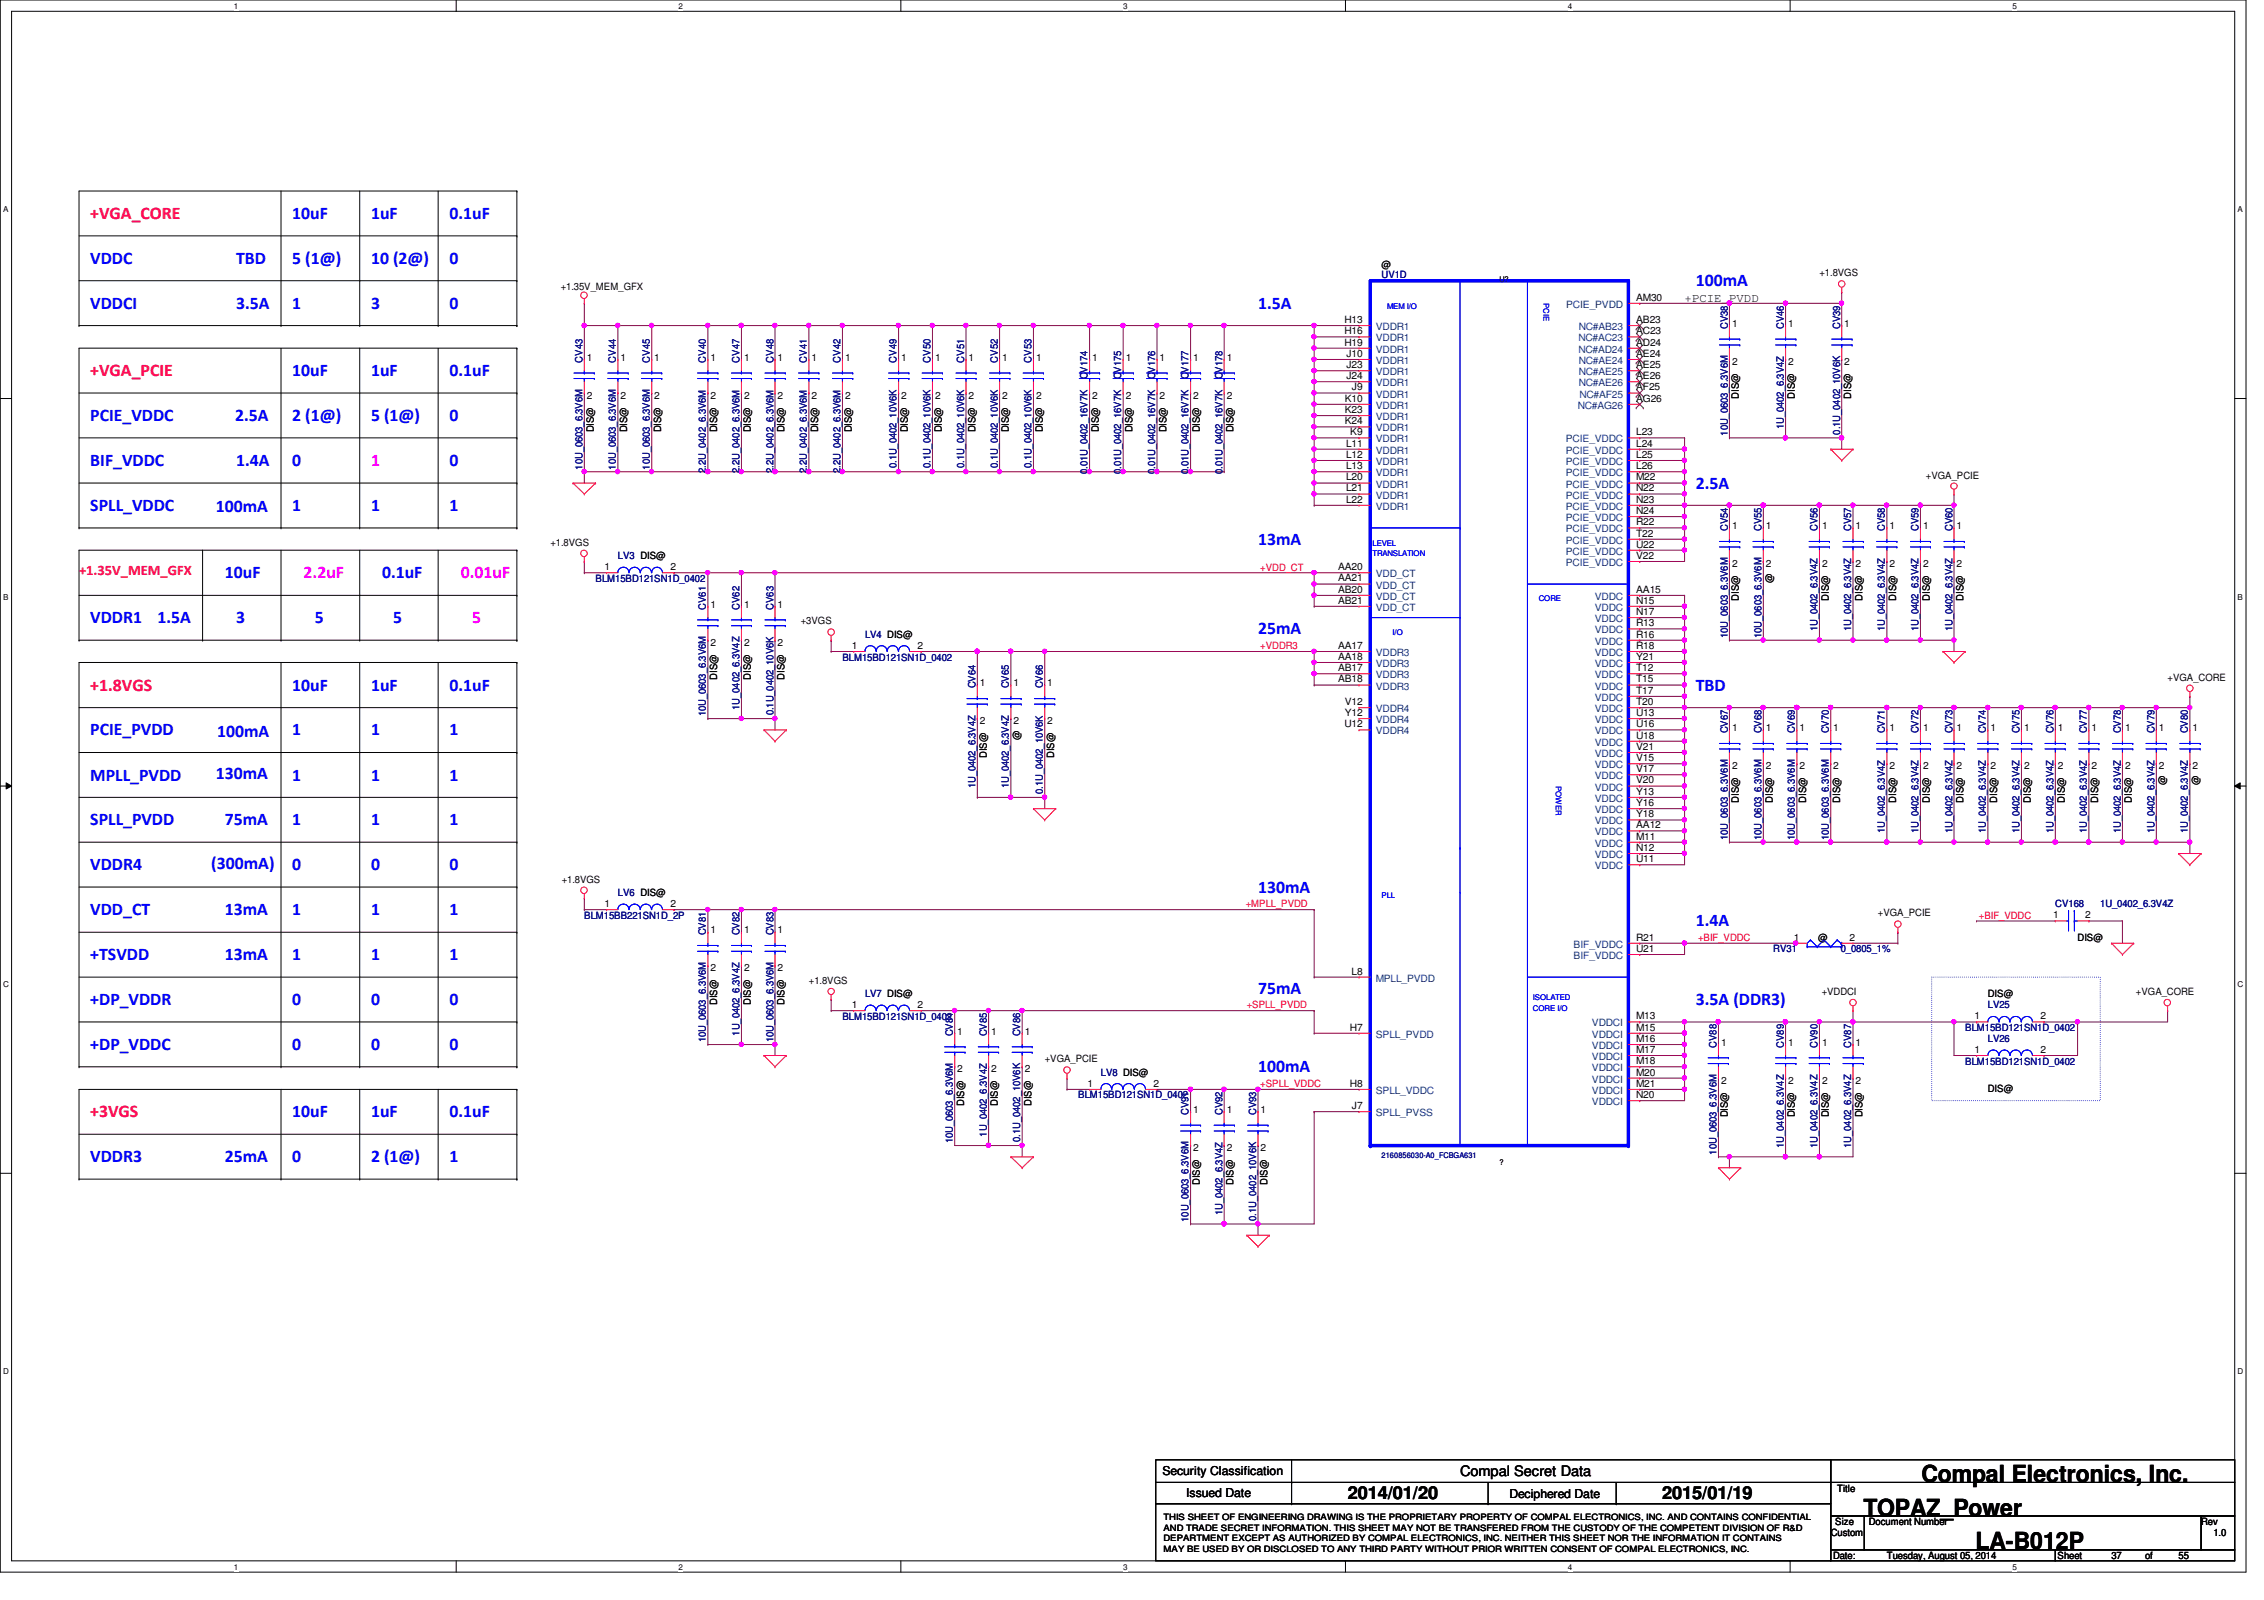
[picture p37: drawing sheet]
<svg xmlns="http://www.w3.org/2000/svg" width="297mm" height="210mm" viewBox="0 0 297 210" stroke-linecap="round" stroke-linejoin="round" font-family="sans-serif">
<defs><g id="words">
<g font-size="3.1">
<text x="252.1" y="194.4">Compal Electronics, Inc.</text>
<text x="244.5" y="198.8">TOPAZ_Power</text>
<text x="259.2" y="203.2">LA-B012P</text>
</g>
<g font-size="2.3" fill="#f00">
<text x="11.9" y="28.7">+VGA_CORE</text>
<text x="11.9" y="49.4">+VGA_PCIE</text>
<text x="11.9" y="90.6">+1.8VGS</text>
<text x="11.9" y="146.6">+3VGS</text>
</g>
<g font-size="2.3" fill="#00f">
<text x="38.4" y="28.7">10uF</text>
<text x="48.7" y="28.7">1uF</text>
<text x="59" y="28.7">0.1uF</text>
<text x="11.9" y="34.6">VDDC</text>
<text x="31" y="34.6">TBD</text>
<text x="38.4" y="34.6">5 (1@)</text>
<text x="48.7" y="34.6">10 (2@)</text>
<text x="59" y="34.6">0</text>
<text x="11.9" y="40.5">VDDCI</text>
<text x="31" y="40.5">3.5A</text>
<text x="38.4" y="40.5">1</text>
<text x="48.7" y="40.5">3</text>
<text x="59" y="40.5">0</text>
<text x="165.1" y="40.5">1.5A</text>
<text x="222.5" y="37.5">100mA</text>
<text x="38.4" y="49.4">10uF</text>
<text x="48.7" y="49.4">1uF</text>
<text x="59" y="49.4">0.1uF</text>
<text x="11.9" y="55.2">PCIE_VDDC</text>
<text x="30.9" y="55.2">2.5A</text>
<text x="38.4" y="55.2">2 (1@)</text>
<text x="48.7" y="55.2">5 (1@)</text>
<text x="59" y="55.2">0</text>
<text x="11.9" y="61.1">BIF_VDDC</text>
<text x="31" y="61.1">1.4A</text>
<text x="38.4" y="61.1">0</text>
<text x="59" y="61.1">0</text>
<text x="222.5" y="64.1">2.5A</text>
<text x="11.9" y="67">SPLL_VDDC</text>
<text x="28.3" y="67.2">100mA</text>
<text x="38.4" y="67">1</text>
<text x="48.7" y="67">1</text>
<text x="59" y="67">1</text>
<text x="165.1" y="71.5">13mA</text>
<text x="29.5" y="75.9">10uF</text>
<text x="50.1" y="75.9">0.1uF</text>
<text x="11.9" y="81.7">VDDR1</text>
<text x="20.7" y="81.7">1.5A</text>
<text x="31" y="81.7">3</text>
<text x="41.3" y="81.7">5</text>
<text x="51.6" y="81.7">5</text>
<text x="165.1" y="83.2">25mA</text>
<text x="38.4" y="90.6">10uF</text>
<text x="48.7" y="90.6">1uF</text>
<text x="59" y="90.6">0.1uF</text>
<text x="222.5" y="90.6">TBD</text>
<text x="11.9" y="96.5">PCIE_PVDD</text>
<text x="28.5" y="96.6">100mA</text>
<text x="38.4" y="96.5">1</text>
<text x="48.7" y="96.5">1</text>
<text x="59" y="96.5">1</text>
<text x="11.9" y="102.4">MPLL_PVDD</text>
<text x="28.3" y="102.2">130mA</text>
<text x="38.4" y="102.4">1</text>
<text x="48.7" y="102.4">1</text>
<text x="59" y="102.4">1</text>
<text x="11.9" y="108.3">SPLL_PVDD</text>
<text x="29.5" y="108.3">75mA</text>
<text x="38.4" y="108.3">1</text>
<text x="48.7" y="108.3">1</text>
<text x="59" y="108.3">1</text>
<text x="11.9" y="114.2">VDDR4</text>
<text x="27.7" y="114">(300mA)</text>
<text x="38.4" y="114.2">0</text>
<text x="48.7" y="114.2">0</text>
<text x="59" y="114.2">0</text>
<text x="165.1" y="117.1">130mA</text>
<text x="11.9" y="120.1">VDD_CT</text>
<text x="11.9" y="125.9">+TSVDD</text>
<text x="29.5" y="125.9">13mA</text>
<text x="29.5" y="120.1">13mA</text>
<text x="38.4" y="125.9">1</text>
<text x="38.4" y="120.1">1</text>
<text x="48.7" y="125.9">1</text>
<text x="48.7" y="120.1">1</text>
<text x="59" y="125.9">1</text>
<text x="59" y="120.1">1</text>
<text x="222.5" y="121.5">1.4A</text>
<text x="11.9" y="131.9">+DP_VDDR</text>
<text x="38.4" y="131.9">0</text>
<text x="48.7" y="131.9">0</text>
<text x="59" y="131.9">0</text>
<text x="165.1" y="130.4">75mA</text>
<text x="222.5" y="131.9">3.5A (DDR3)</text>
<text x="11.9" y="137.8">+DP_VDDC</text>
<text x="38.4" y="137.8">0</text>
<text x="48.7" y="137.8">0</text>
<text x="59" y="137.8">0</text>
<text x="165.1" y="140.7">100mA</text>
<text x="38.4" y="146.6">10uF</text>
<text x="48.7" y="146.6">1uF</text>
<text x="59" y="146.6">0.1uF</text>
<text x="11.9" y="152.5">VDDR3</text>
<text x="29.5" y="152.5">25mA</text>
<text x="38.4" y="152.5">0</text>
<text x="48.7" y="152.5">2 (1@)</text>
<text x="59" y="152.5">1</text>
</g>
<g font-size="2.3" fill="#f0f">
<text x="48.7" y="61.1">1</text>
<text x="39.8" y="75.9">2.2uF</text>
<text x="60.4" y="75.9">0.01uF</text>
<text x="61.9" y="81.7">5</text>
</g>
<g font-size="2.3">
<text x="176.8" y="196.6">2014/01/20</text>
<text x="218.1" y="196.6">2015/01/19</text>
</g>
<text font-size="1.9" fill="#f00" x="10.4" y="75.5">+1.35V_MEM_GFX</text>
<text font-size="1.9" x="191.6" y="193.7">Compal Secret Data</text>
<g font-size="1.6">
<text x="221" y="39.6">+PCIE_PVDD</text>
<text x="152.5" y="193.5">Security Classification</text>
<text x="155.6" y="196.3">Issued Date</text>
<text x="198" y="196.5">Deciphered Date</text>
</g>
<g font-size="1.3">
<text x="181.3" y="35.1">@</text>
<text x="73.6" y="38">+1.35V_MEM_GFX</text>
<text x="214.7" y="39.5">AM30</text>
<text x="238.7" y="36.2">+1.8VGS</text>
<text x="77" y="47.3">1</text>
<text x="81.4" y="47.3">1</text>
<text x="85.8" y="47.3">1</text>
<text x="93.2" y="47.3">1</text>
<text x="97.6" y="47.3">1</text>
<text x="102" y="47.3">1</text>
<text x="106.5" y="47.3">1</text>
<text x="110.9" y="47.3">1</text>
<text x="118.2" y="47.3">1</text>
<text x="122.7" y="47.3">1</text>
<text x="127.1" y="47.3">1</text>
<text x="131.5" y="47.3">1</text>
<text x="135.9" y="47.3">1</text>
<text x="143.3" y="47.3">1</text>
<text x="147.7" y="47.3">1</text>
<text x="152.1" y="47.3">1</text>
<text x="156.5" y="47.3">1</text>
<text x="160.9" y="47.3">1</text>
<text x="176.4" y="42.4">H13</text>
<text x="176.4" y="43.9">H16</text>
<text x="176.4" y="45.3">H19</text>
<text x="176.7" y="46.8">J10</text>
<text x="214.7" y="42.4">AB23</text>
<text x="214.7" y="43.9">AC23</text>
<text x="214.7" y="45.3">AD24</text>
<text x="214.7" y="46.8">AE24</text>
<text x="227.2" y="42.9">1</text>
<text x="227.2" y="47.9">2</text>
<text x="234.6" y="42.9">1</text>
<text x="234.6" y="47.9">2</text>
<text x="242" y="42.9">1</text>
<text x="242" y="47.9">2</text>
<text x="77" y="52.3">2</text>
<text x="81.4" y="52.3">2</text>
<text x="85.8" y="52.3">2</text>
<text x="93.2" y="52.3">2</text>
<text x="97.6" y="52.3">2</text>
<text x="102" y="52.3">2</text>
<text x="106.5" y="52.3">2</text>
<text x="110.9" y="52.3">2</text>
<text x="118.2" y="52.3">2</text>
<text x="122.7" y="52.3">2</text>
<text x="127.1" y="52.3">2</text>
<text x="131.5" y="52.3">2</text>
<text x="135.9" y="52.3">2</text>
<text x="143.3" y="52.3">2</text>
<text x="147.7" y="52.3">2</text>
<text x="152.1" y="52.3">2</text>
<text x="156.5" y="52.3">2</text>
<text x="160.9" y="52.3">2</text>
<text x="176.4" y="52.7">K10</text>
<text x="176.7" y="48.3">J23</text>
<text x="176.7" y="49.7">J24</text>
<text x="177.4" y="51.2">J9</text>
<text x="214.7" y="48.3">AE25</text>
<text x="214.7" y="49.7">AE26</text>
<text x="214.7" y="51.2">AF25</text>
<text x="214.7" y="52.7">AG26</text>
<text x="228.1" y="52.3" transform="rotate(-90 228.1 52.3)">DIS@</text>
<text x="235.5" y="52.3" transform="rotate(-90 235.5 52.3)">DIS@</text>
<text x="242.9" y="52.3" transform="rotate(-90 242.9 52.3)">DIS@</text>
<text x="77.9" y="56.7" transform="rotate(-90 77.9 56.7)">DIS@</text>
<text x="82.3" y="56.7" transform="rotate(-90 82.3 56.7)">DIS@</text>
<text x="86.7" y="56.7" transform="rotate(-90 86.7 56.7)">DIS@</text>
<text x="94.1" y="56.7" transform="rotate(-90 94.1 56.7)">DIS@</text>
<text x="98.5" y="56.7" transform="rotate(-90 98.5 56.7)">DIS@</text>
<text x="102.9" y="56.7" transform="rotate(-90 102.9 56.7)">DIS@</text>
<text x="107.4" y="56.7" transform="rotate(-90 107.4 56.7)">DIS@</text>
<text x="111.8" y="56.7" transform="rotate(-90 111.8 56.7)">DIS@</text>
<text x="119.1" y="56.7" transform="rotate(-90 119.1 56.7)">DIS@</text>
<text x="123.6" y="56.7" transform="rotate(-90 123.6 56.7)">DIS@</text>
<text x="128" y="56.7" transform="rotate(-90 128 56.7)">DIS@</text>
<text x="132.4" y="56.7" transform="rotate(-90 132.4 56.7)">DIS@</text>
<text x="136.8" y="56.7" transform="rotate(-90 136.8 56.7)">DIS@</text>
<text x="144.2" y="56.7" transform="rotate(-90 144.2 56.7)">DIS@</text>
<text x="148.6" y="56.7" transform="rotate(-90 148.6 56.7)">DIS@</text>
<text x="153" y="56.7" transform="rotate(-90 153 56.7)">DIS@</text>
<text x="157.4" y="56.7" transform="rotate(-90 157.4 56.7)">DIS@</text>
<text x="161.8" y="56.7" transform="rotate(-90 161.8 56.7)">DIS@</text>
<text x="176.4" y="55.7">K24</text>
<text x="176.4" y="54.2">K23</text>
<text x="176.6" y="58.6">L11</text>
<text x="177.2" y="57.1">K9</text>
<text x="214.7" y="57.1">L23</text>
<text x="214.7" y="58.6">L24</text>
<text x="176.6" y="60.1">L12</text>
<text x="176.6" y="61.6">L13</text>
<text x="176.6" y="63">L20</text>
<text x="176.6" y="64.5">L21</text>
<text x="176.6" y="66">L22</text>
<text x="214.7" y="60.1">L25</text>
<text x="214.7" y="61.6">L26</text>
<text x="214.7" y="63">M22</text>
<text x="214.7" y="64.5">N22</text>
<text x="214.7" y="66">N23</text>
<text x="252.7" y="62.8">+VGA_PCIE</text>
<text x="72.2" y="71.6">+1.8VGS</text>
<text x="214.7" y="70.4">T22</text>
<text x="214.7" y="71.8">U22</text>
<text x="214.7" y="67.4">N24</text>
<text x="214.7" y="68.9">R22</text>
<text x="227.2" y="69.4">1</text>
<text x="231.7" y="69.4">1</text>
<text x="239.1" y="69.4">1</text>
<text x="243.5" y="69.4">1</text>
<text x="247.9" y="69.4">1</text>
<text x="252.3" y="69.4">1</text>
<text x="256.7" y="69.4">1</text>
<text x="79.3" y="74.8">1</text>
<text x="88" y="74.8">2</text>
<text x="175.6" y="74.8">AA20</text>
<text x="175.6" y="76.3">AA21</text>
<text x="175.6" y="77.8">AB20</text>
<text x="214.7" y="73.3">V22</text>
<text x="214.7" y="77.8">AA15</text>
<text x="227.2" y="74.4">2</text>
<text x="231.7" y="74.4">2</text>
<text x="232.6" y="76.5" transform="rotate(-90 232.6 76.5)">@</text>
<text x="239.1" y="74.4">2</text>
<text x="243.5" y="74.4">2</text>
<text x="247.9" y="74.4">2</text>
<text x="252.3" y="74.4">2</text>
<text x="256.7" y="74.4">2</text>
<text x="93.2" y="79.7">1</text>
<text x="97.6" y="79.7">1</text>
<text x="102" y="79.7">1</text>
<text x="105.1" y="81.9">+3VGS</text>
<text x="175.6" y="79.2">AB21</text>
<text x="214.7" y="79.2">N15</text>
<text x="214.7" y="80.7">N17</text>
<text x="214.7" y="82.2">R13</text>
<text x="214.7" y="83.7">R16</text>
<text x="228.1" y="78.8" transform="rotate(-90 228.1 78.8)">DIS@</text>
<text x="239.9" y="78.8" transform="rotate(-90 239.9 78.8)">DIS@</text>
<text x="244.3" y="78.8" transform="rotate(-90 244.3 78.8)">DIS@</text>
<text x="248.8" y="78.8" transform="rotate(-90 248.8 78.8)">DIS@</text>
<text x="253.2" y="78.8" transform="rotate(-90 253.2 78.8)">DIS@</text>
<text x="257.6" y="78.8" transform="rotate(-90 257.6 78.8)">DIS@</text>
<text x="93.2" y="84.7">2</text>
<text x="94.1" y="89.2" transform="rotate(-90 94.1 89.2)">DIS@</text>
<text x="97.6" y="84.7">2</text>
<text x="98.5" y="89.2" transform="rotate(-90 98.5 89.2)">DIS@</text>
<text x="102" y="84.7">2</text>
<text x="102.9" y="89.2" transform="rotate(-90 102.9 89.2)">DIS@</text>
<text x="111.8" y="85.1">1</text>
<text x="120.4" y="85.1">2</text>
<text x="175.6" y="85.1">AA17</text>
<text x="175.6" y="86.6">AA18</text>
<text x="175.6" y="88.1">AB17</text>
<text x="175.6" y="89.5">AB18</text>
<text x="214.7" y="86.6">Y21</text>
<text x="214.7" y="85.1">R18</text>
<text x="214.7" y="88.1">T12</text>
<text x="214.7" y="89.5">T15</text>
<text x="284.4" y="89.3">+VGA_CORE</text>
<text x="128.6" y="90">1</text>
<text x="128.6" y="95">2</text>
<text x="133" y="90">1</text>
<text x="133" y="95">2</text>
<text x="137.4" y="90">1</text>
<text x="137.4" y="95">2</text>
<text x="176.4" y="95.4">U12</text>
<text x="176.4" y="92.5">V12</text>
<text x="176.4" y="93.9">Y12</text>
<text x="214.7" y="91">T17</text>
<text x="214.7" y="92.5">T20</text>
<text x="214.7" y="93.9">U13</text>
<text x="214.7" y="95.4">U16</text>
<text x="227.2" y="95.9">1</text>
<text x="231.7" y="95.9">1</text>
<text x="236.1" y="95.9">1</text>
<text x="240.5" y="95.9">1</text>
<text x="247.9" y="95.9">1</text>
<text x="252.3" y="95.9">1</text>
<text x="256.7" y="95.9">1</text>
<text x="261.2" y="95.9">1</text>
<text x="265.6" y="95.9">1</text>
<text x="270" y="95.9">1</text>
<text x="274.4" y="95.9">1</text>
<text x="278.8" y="95.9">1</text>
<text x="283.2" y="95.9">1</text>
<text x="287.7" y="95.9">1</text>
<text x="129.5" y="99.4" transform="rotate(-90 129.5 99.4)">DIS@</text>
<text x="133.9" y="97.1" transform="rotate(-90 133.9 97.1)">@</text>
<text x="138.3" y="99.4" transform="rotate(-90 138.3 99.4)">DIS@</text>
<text x="214.7" y="96.9">U18</text>
<text x="214.7" y="99.9">V15</text>
<text x="214.7" y="101.3">V17</text>
<text x="214.7" y="98.4">V21</text>
<text x="227.2" y="100.9">2</text>
<text x="231.7" y="100.9">2</text>
<text x="236.1" y="100.9">2</text>
<text x="240.5" y="100.9">2</text>
<text x="247.9" y="100.9">2</text>
<text x="252.3" y="100.9">2</text>
<text x="256.7" y="100.9">2</text>
<text x="261.2" y="100.9">2</text>
<text x="265.6" y="100.9">2</text>
<text x="270" y="100.9">2</text>
<text x="274.4" y="100.9">2</text>
<text x="278.8" y="100.9">2</text>
<text x="283.2" y="100.9">2</text>
<text x="287.7" y="100.9">2</text>
<text x="214.7" y="102.8">V20</text>
<text x="214.7" y="104.3">Y13</text>
<text x="214.7" y="105.7">Y16</text>
<text x="214.7" y="107.2">Y18</text>
<text x="228.1" y="105.3" transform="rotate(-90 228.1 105.3)">DIS@</text>
<text x="232.6" y="105.3" transform="rotate(-90 232.6 105.3)">DIS@</text>
<text x="237" y="105.3" transform="rotate(-90 237 105.3)">DIS@</text>
<text x="241.4" y="105.3" transform="rotate(-90 241.4 105.3)">DIS@</text>
<text x="248.8" y="105.3" transform="rotate(-90 248.8 105.3)">DIS@</text>
<text x="253.2" y="105.3" transform="rotate(-90 253.2 105.3)">DIS@</text>
<text x="257.6" y="105.3" transform="rotate(-90 257.6 105.3)">DIS@</text>
<text x="262" y="105.3" transform="rotate(-90 262 105.3)">DIS@</text>
<text x="266.4" y="105.3" transform="rotate(-90 266.4 105.3)">DIS@</text>
<text x="270.9" y="105.3" transform="rotate(-90 270.9 105.3)">DIS@</text>
<text x="275.3" y="105.3" transform="rotate(-90 275.3 105.3)">DIS@</text>
<text x="279.7" y="105.3" transform="rotate(-90 279.7 105.3)">DIS@</text>
<text x="284.1" y="103" transform="rotate(-90 284.1 103)">@</text>
<text x="288.5" y="103" transform="rotate(-90 288.5 103)">@</text>
<text x="214.7" y="110.2">M11</text>
<text x="214.7" y="113.1">U11</text>
<text x="214.7" y="108.7">AA12</text>
<text x="214.7" y="111.6">N12</text>
<text x="73.7" y="115.8">+1.8VGS</text>
<text x="79.3" y="119">1</text>
<text x="88" y="119">2</text>
<text x="93.2" y="122.4">1</text>
<text x="97.6" y="122.4">1</text>
<text x="102" y="122.4">1</text>
<text x="214.7" y="124.9">U21</text>
<text x="214.7" y="123.4">R21</text>
<text x="235.4" y="123.4">1</text>
<text x="238.5" y="123.5">@</text>
<text x="242.7" y="123.4">2</text>
<text x="246.4" y="120.2">+VGA_PCIE</text>
<text x="269.4" y="120.5">1</text>
<text x="272.6" y="123.5">DIS@</text>
<text x="273.6" y="120.5">2</text>
<text x="93.2" y="127.4">2</text>
<text x="94.1" y="131.9" transform="rotate(-90 94.1 131.9)">DIS@</text>
<text x="97.6" y="127.4">2</text>
<text x="98.5" y="131.9" transform="rotate(-90 98.5 131.9)">DIS@</text>
<text x="102" y="127.4">2</text>
<text x="102.9" y="131.9" transform="rotate(-90 102.9 131.9)">DIS@</text>
<text x="106.1" y="129.1">+1.8VGS</text>
<text x="177.3" y="127.8">L8</text>
<text x="239" y="130.6">+VDDCI</text>
<text x="260.8" y="130.9">DIS@</text>
<text x="280.2" y="130.6">+VGA_CORE</text>
<text x="111.8" y="132.2">1</text>
<text x="120.4" y="132.2">2</text>
<text x="125.6" y="135.7">1</text>
<text x="130" y="135.7">1</text>
<text x="134.4" y="135.7">1</text>
<text x="177.1" y="135.2">H7</text>
<text x="214.7" y="133.7">M13</text>
<text x="214.7" y="135.2">M15</text>
<text x="214.7" y="136.7">M16</text>
<text x="225.8" y="137.2">1</text>
<text x="234.6" y="137.2">1</text>
<text x="239.1" y="137.2">1</text>
<text x="243.5" y="137.2">1</text>
<text x="259.1" y="133.7">1</text>
<text x="267.7" y="133.7">2</text>
<text x="125.6" y="140.7">2</text>
<text x="130" y="140.7">2</text>
<text x="134.4" y="140.7">2</text>
<text x="137.1" y="139.4">+VGA_PCIE</text>
<text x="142.7" y="142.6">1</text>
<text x="151.3" y="142.6">2</text>
<text x="177.1" y="142.6">H8</text>
<text x="214.7" y="138.1">M17</text>
<text x="214.7" y="139.6">M18</text>
<text x="214.7" y="142.6">M21</text>
<text x="214.7" y="141.1">M20</text>
<text x="225.8" y="142.2">2</text>
<text x="234.6" y="142.2">2</text>
<text x="239.1" y="142.2">2</text>
<text x="243.5" y="142.2">2</text>
<text x="259.1" y="138.1">1</text>
<text x="260.8" y="143.2">DIS@</text>
<text x="267.7" y="138.1">2</text>
<text x="126.5" y="145.1" transform="rotate(-90 126.5 145.1)">DIS@</text>
<text x="130.9" y="145.1" transform="rotate(-90 130.9 145.1)">DIS@</text>
<text x="135.3" y="145.1" transform="rotate(-90 135.3 145.1)">DIS@</text>
<text x="156.5" y="146">1</text>
<text x="160.9" y="146">1</text>
<text x="165.4" y="146">1</text>
<text x="177.4" y="145.5">J7</text>
<text x="214.7" y="144.1">N20</text>
<text x="226.7" y="146.6" transform="rotate(-90 226.7 146.6)">DIS@</text>
<text x="235.5" y="146.6" transform="rotate(-90 235.5 146.6)">DIS@</text>
<text x="239.9" y="146.6" transform="rotate(-90 239.9 146.6)">DIS@</text>
<text x="244.3" y="146.6" transform="rotate(-90 244.3 146.6)">DIS@</text>
<text x="156.5" y="151">2</text>
<text x="157.4" y="155.4" transform="rotate(-90 157.4 155.4)">DIS@</text>
<text x="160.9" y="151">2</text>
<text x="161.8" y="155.4" transform="rotate(-90 161.8 155.4)">DIS@</text>
<text x="165.4" y="151">2</text>
<text x="166.3" y="155.4" transform="rotate(-90 166.3 155.4)">DIS@</text>
<text x="241" y="195.8">Title</text>
<text x="240.2" y="201.5">Custom</text>
<text x="240.8" y="200.1">Size</text>
<text x="245.2" y="200.1">Document Number</text>
<text x="288.8" y="200.1">Rev</text>
<text x="290.4" y="201.5">1.0</text>
<text x="240.5" y="204.5">Date:</text>
<text x="247.6" y="204.5">Tuesday, August 05, 2014</text>
<text x="270" y="204.5">Sheet</text>
<text x="277" y="204.5">37</text>
<text x="281.4" y="204.5">of</text>
<text x="285.8" y="204.5">55</text>
</g>
<g font-size="1.3" fill="#000080">
<text x="181.3" y="36.5">UV1D</text>
<text x="76.4" y="47.6" transform="rotate(-90 76.4 47.6)">CV43</text>
<text x="80.8" y="47.6" transform="rotate(-90 80.8 47.6)">CV44</text>
<text x="85.3" y="47.6" transform="rotate(-90 85.3 47.6)">CV45</text>
<text x="92.6" y="47.6" transform="rotate(-90 92.6 47.6)">CV40</text>
<text x="97" y="47.6" transform="rotate(-90 97 47.6)">CV47</text>
<text x="101.5" y="47.6" transform="rotate(-90 101.5 47.6)">CV48</text>
<text x="105.9" y="47.6" transform="rotate(-90 105.9 47.6)">CV41</text>
<text x="110.3" y="47.6" transform="rotate(-90 110.3 47.6)">CV42</text>
<text x="117.6" y="47.6" transform="rotate(-90 117.6 47.6)">CV49</text>
<text x="122.1" y="47.6" transform="rotate(-90 122.1 47.6)">CV50</text>
<text x="126.5" y="47.6" transform="rotate(-90 126.5 47.6)">CV51</text>
<text x="130.9" y="47.6" transform="rotate(-90 130.9 47.6)">CV52</text>
<text x="135.3" y="47.6" transform="rotate(-90 135.3 47.6)">CV53</text>
<text x="226.7" y="43.2" transform="rotate(-90 226.7 43.2)">CV38</text>
<text x="234.1" y="43.2" transform="rotate(-90 234.1 43.2)">CV46</text>
<text x="241.4" y="43.2" transform="rotate(-90 241.4 43.2)">CV39</text>
<text x="142.7" y="49.8" transform="rotate(-90 142.7 49.8)">CV174</text>
<text x="147.1" y="49.8" transform="rotate(-90 147.1 49.8)">CV175</text>
<text x="151.6" y="49.8" transform="rotate(-90 151.6 49.8)">CV176</text>
<text x="156" y="49.8" transform="rotate(-90 156 49.8)">CV177</text>
<text x="160.4" y="49.8" transform="rotate(-90 160.4 49.8)">CV178</text>
<text x="226.7" y="57.1" transform="rotate(-90 226.7 57.1)">10U_0603_6.3V6M</text>
<text x="234.1" y="56.3" transform="rotate(-90 234.1 56.3)">1U_0402_6.3V4Z</text>
<text x="241.4" y="57" transform="rotate(-90 241.4 57)">0.1U_0402_10V6K</text>
<text x="76.4" y="61.6" transform="rotate(-90 76.4 61.6)">10U_0603_6.3V6M</text>
<text x="80.8" y="61.6" transform="rotate(-90 80.8 61.6)">10U_0603_6.3V6M</text>
<text x="85.3" y="61.6" transform="rotate(-90 85.3 61.6)">10U_0603_6.3V6M</text>
<text x="92.6" y="62" transform="rotate(-90 92.6 62)">2.2U_0402_6.3V6M</text>
<text x="97" y="62" transform="rotate(-90 97 62)">2.2U_0402_6.3V6M</text>
<text x="101.5" y="62" transform="rotate(-90 101.5 62)">2.2U_0402_6.3V6M</text>
<text x="105.9" y="62" transform="rotate(-90 105.9 62)">2.2U_0402_6.3V6M</text>
<text x="110.3" y="62" transform="rotate(-90 110.3 62)">2.2U_0402_6.3V6M</text>
<text x="117.6" y="61.4" transform="rotate(-90 117.6 61.4)">0.1U_0402_10V6K</text>
<text x="122.1" y="61.4" transform="rotate(-90 122.1 61.4)">0.1U_0402_10V6K</text>
<text x="126.5" y="61.4" transform="rotate(-90 126.5 61.4)">0.1U_0402_10V6K</text>
<text x="130.9" y="61.4" transform="rotate(-90 130.9 61.4)">0.1U_0402_10V6K</text>
<text x="135.3" y="61.4" transform="rotate(-90 135.3 61.4)">0.1U_0402_10V6K</text>
<text x="142.7" y="62.2" transform="rotate(-90 142.7 62.2)">0.01U_0402_16V7K</text>
<text x="147.1" y="62.2" transform="rotate(-90 147.1 62.2)">0.01U_0402_16V7K</text>
<text x="151.6" y="62.2" transform="rotate(-90 151.6 62.2)">0.01U_0402_16V7K</text>
<text x="156" y="62.2" transform="rotate(-90 156 62.2)">0.01U_0402_16V7K</text>
<text x="160.4" y="62.2" transform="rotate(-90 160.4 62.2)">0.01U_0402_16V7K</text>
<text x="226.7" y="69.7" transform="rotate(-90 226.7 69.7)">CV54</text>
<text x="231.1" y="69.7" transform="rotate(-90 231.1 69.7)">CV55</text>
<text x="238.5" y="69.7" transform="rotate(-90 238.5 69.7)">CV56</text>
<text x="242.9" y="69.7" transform="rotate(-90 242.9 69.7)">CV57</text>
<text x="247.3" y="69.7" transform="rotate(-90 247.3 69.7)">CV58</text>
<text x="251.7" y="69.7" transform="rotate(-90 251.7 69.7)">CV59</text>
<text x="256.2" y="69.7" transform="rotate(-90 256.2 69.7)">CV60</text>
<text x="78.1" y="76.3">BLM15BD121SN1D_0402</text>
<text x="81.1" y="73.4">LV3 DIS@</text>
<text x="92.6" y="80" transform="rotate(-90 92.6 80)">CV61</text>
<text x="97" y="80" transform="rotate(-90 97 80)">CV62</text>
<text x="101.5" y="80" transform="rotate(-90 101.5 80)">CV63</text>
<text x="113.5" y="83.7">LV4 DIS@</text>
<text x="226.7" y="83.7" transform="rotate(-90 226.7 83.7)">10U_0603_6.3V6M</text>
<text x="231.1" y="83.7" transform="rotate(-90 231.1 83.7)">10U_0603_6.3V6M</text>
<text x="238.5" y="82.8" transform="rotate(-90 238.5 82.8)">1U_0402_6.3V4Z</text>
<text x="242.9" y="82.8" transform="rotate(-90 242.9 82.8)">1U_0402_6.3V4Z</text>
<text x="247.3" y="82.8" transform="rotate(-90 247.3 82.8)">1U_0402_6.3V4Z</text>
<text x="251.7" y="82.8" transform="rotate(-90 251.7 82.8)">1U_0402_6.3V4Z</text>
<text x="256.2" y="82.8" transform="rotate(-90 256.2 82.8)">1U_0402_6.3V4Z</text>
<text x="110.5" y="86.7">BLM15BD121SN1D_0402</text>
<text x="92.6" y="94" transform="rotate(-90 92.6 94)">10U_0603_6.3V6M</text>
<text x="97" y="93.1" transform="rotate(-90 97 93.1)">1U_0402_6.3V4Z</text>
<text x="101.5" y="93.9" transform="rotate(-90 101.5 93.9)">0.1U_0402_10V6K</text>
<text x="128" y="90.3" transform="rotate(-90 128 90.3)">CV64</text>
<text x="132.4" y="90.3" transform="rotate(-90 132.4 90.3)">CV65</text>
<text x="136.8" y="90.3" transform="rotate(-90 136.8 90.3)">CV66</text>
<text x="226.7" y="96.2" transform="rotate(-90 226.7 96.2)">CV67</text>
<text x="231.1" y="96.2" transform="rotate(-90 231.1 96.2)">CV68</text>
<text x="235.5" y="96.2" transform="rotate(-90 235.5 96.2)">CV69</text>
<text x="239.9" y="96.2" transform="rotate(-90 239.9 96.2)">CV70</text>
<text x="247.3" y="96.2" transform="rotate(-90 247.3 96.2)">CV71</text>
<text x="251.7" y="96.2" transform="rotate(-90 251.7 96.2)">CV72</text>
<text x="256.2" y="96.2" transform="rotate(-90 256.2 96.2)">CV73</text>
<text x="260.6" y="96.2" transform="rotate(-90 260.6 96.2)">CV74</text>
<text x="265" y="96.2" transform="rotate(-90 265 96.2)">CV75</text>
<text x="269.4" y="96.2" transform="rotate(-90 269.4 96.2)">CV76</text>
<text x="273.8" y="96.2" transform="rotate(-90 273.8 96.2)">CV77</text>
<text x="278.3" y="96.2" transform="rotate(-90 278.3 96.2)">CV78</text>
<text x="282.7" y="96.2" transform="rotate(-90 282.7 96.2)">CV79</text>
<text x="287.1" y="96.2" transform="rotate(-90 287.1 96.2)">CV80</text>
<text x="128" y="103.4" transform="rotate(-90 128 103.4)">1U_0402_6.3V4Z</text>
<text x="132.4" y="103.4" transform="rotate(-90 132.4 103.4)">1U_0402_6.3V4Z</text>
<text x="136.8" y="104.2" transform="rotate(-90 136.8 104.2)">0.1U_0402_10V6K</text>
<text x="226.7" y="110.2" transform="rotate(-90 226.7 110.2)">10U_0603_6.3V6M</text>
<text x="231.1" y="110.2" transform="rotate(-90 231.1 110.2)">10U_0603_6.3V6M</text>
<text x="235.5" y="110.2" transform="rotate(-90 235.5 110.2)">10U_0603_6.3V6M</text>
<text x="239.9" y="110.2" transform="rotate(-90 239.9 110.2)">10U_0603_6.3V6M</text>
<text x="247.3" y="109.3" transform="rotate(-90 247.3 109.3)">1U_0402_6.3V4Z</text>
<text x="251.7" y="109.3" transform="rotate(-90 251.7 109.3)">1U_0402_6.3V4Z</text>
<text x="256.2" y="109.3" transform="rotate(-90 256.2 109.3)">1U_0402_6.3V4Z</text>
<text x="260.6" y="109.3" transform="rotate(-90 260.6 109.3)">1U_0402_6.3V4Z</text>
<text x="265" y="109.3" transform="rotate(-90 265 109.3)">1U_0402_6.3V4Z</text>
<text x="269.4" y="109.3" transform="rotate(-90 269.4 109.3)">1U_0402_6.3V4Z</text>
<text x="273.8" y="109.3" transform="rotate(-90 273.8 109.3)">1U_0402_6.3V4Z</text>
<text x="278.3" y="109.3" transform="rotate(-90 278.3 109.3)">1U_0402_6.3V4Z</text>
<text x="282.7" y="109.3" transform="rotate(-90 282.7 109.3)">1U_0402_6.3V4Z</text>
<text x="287.1" y="109.3" transform="rotate(-90 287.1 109.3)">1U_0402_6.3V4Z</text>
<text x="81.1" y="117.6">LV6 DIS@</text>
<text x="269.7" y="119">CV168</text>
<text x="275.5" y="119">1U_0402_6.3V4Z</text>
<text x="76.7" y="120.5">BLM15BB221SN1D_2P</text>
<text x="92.6" y="122.7" transform="rotate(-90 92.6 122.7)">CV81</text>
<text x="97" y="122.7" transform="rotate(-90 97 122.7)">CV82</text>
<text x="101.5" y="122.7" transform="rotate(-90 101.5 122.7)">CV83</text>
<text x="232.7" y="124.9">RV31</text>
<text x="241.5" y="124.9">0_0805_1%</text>
<text x="113.5" y="130.9">LV7 DIS@</text>
<text x="92.6" y="136.7" transform="rotate(-90 92.6 136.7)">10U_0603_6.3V6M</text>
<text x="97" y="135.8" transform="rotate(-90 97 135.8)">1U_0402_6.3V4Z</text>
<text x="101.5" y="136.7" transform="rotate(-90 101.5 136.7)">10U_0603_6.3V6M</text>
<text x="110.5" y="133.8">BLM15BD121SN1D_0402</text>
<text x="125" y="136" transform="rotate(-90 125 136)">CV84</text>
<text x="129.5" y="136" transform="rotate(-90 129.5 136)">CV85</text>
<text x="133.9" y="136" transform="rotate(-90 133.9 136)">CV86</text>
<text x="225.2" y="137.5" transform="rotate(-90 225.2 137.5)">CV88</text>
<text x="234.1" y="137.5" transform="rotate(-90 234.1 137.5)">CV89</text>
<text x="238.5" y="137.5" transform="rotate(-90 238.5 137.5)">CV90</text>
<text x="242.9" y="137.5" transform="rotate(-90 242.9 137.5)">CV87</text>
<text x="257.8" y="135.3">BLM15BD121SN1D_0402</text>
<text x="260.8" y="132.3">LV25</text>
<text x="260.8" y="136.7">LV26</text>
<text x="144.4" y="141.1">LV8 DIS@</text>
<text x="257.8" y="139.7">BLM15BD121SN1D_0402</text>
<text x="125" y="150" transform="rotate(-90 125 150)">10U_0603_6.3V6M</text>
<text x="129.5" y="149.1" transform="rotate(-90 129.5 149.1)">1U_0402_6.3V4Z</text>
<text x="133.9" y="149.8" transform="rotate(-90 133.9 149.8)">0.1U_0402_10V6K</text>
<text x="141.5" y="144.1">BLM15BD121SN1D_0402</text>
<text x="156" y="146.3" transform="rotate(-90 156 146.3)">CV91</text>
<text x="160.4" y="146.3" transform="rotate(-90 160.4 146.3)">CV92</text>
<text x="164.8" y="146.3" transform="rotate(-90 164.8 146.3)">CV93</text>
<text x="225.2" y="151.5" transform="rotate(-90 225.2 151.5)">10U_0603_6.3V6M</text>
<text x="234.1" y="150.6" transform="rotate(-90 234.1 150.6)">1U_0402_6.3V4Z</text>
<text x="238.5" y="150.6" transform="rotate(-90 238.5 150.6)">1U_0402_6.3V4Z</text>
<text x="242.9" y="150.6" transform="rotate(-90 242.9 150.6)">1U_0402_6.3V4Z</text>
<text x="156" y="160.3" transform="rotate(-90 156 160.3)">10U_0603_6.3V6M</text>
<text x="160.4" y="159.4" transform="rotate(-90 160.4 159.4)">1U_0402_6.3V4Z</text>
<text x="164.8" y="160.1" transform="rotate(-90 164.8 160.1)">0.1U_0402_10V6K</text>
</g>
<g font-size="1.3" fill="#004080">
<text x="205.5" y="40.4">PCIE_PVDD</text>
<text x="180.5" y="43.3">VDDR1</text>
<text x="180.5" y="44.8">VDDR1</text>
<text x="180.5" y="46.3">VDDR1</text>
<text x="180.5" y="47.8">VDDR1</text>
<text x="207.1" y="44.8">NC#AC23</text>
<text x="207.1" y="46.3">NC#AD24</text>
<text x="207.1" y="43.3">NC#AB23</text>
<text x="207.1" y="47.8">NC#AE24</text>
<text x="180.5" y="49.2">VDDR1</text>
<text x="180.5" y="50.7">VDDR1</text>
<text x="180.5" y="52.2">VDDR1</text>
<text x="180.5" y="53.6">VDDR1</text>
<text x="207" y="53.6">NC#AG26</text>
<text x="207.1" y="49.2">NC#AE25</text>
<text x="207.1" y="50.7">NC#AE26</text>
<text x="207.2" y="52.2">NC#AF25</text>
<text x="180.5" y="56.6">VDDR1</text>
<text x="180.5" y="58">VDDR1</text>
<text x="180.5" y="59.5">VDDR1</text>
<text x="180.5" y="55.1">VDDR1</text>
<text x="205.4" y="58">PCIE_VDDC</text>
<text x="205.4" y="59.5">PCIE_VDDC</text>
<text x="180.5" y="61">VDDR1</text>
<text x="180.5" y="62.5">VDDR1</text>
<text x="180.5" y="64">VDDR1</text>
<text x="180.5" y="65.4">VDDR1</text>
<text x="205.4" y="61">PCIE_VDDC</text>
<text x="205.4" y="62.5">PCIE_VDDC</text>
<text x="205.4" y="64">PCIE_VDDC</text>
<text x="205.4" y="65.4">PCIE_VDDC</text>
<text x="180.5" y="66.9">VDDR1</text>
<text x="205.4" y="71.3">PCIE_VDDC</text>
<text x="205.4" y="66.9">PCIE_VDDC</text>
<text x="205.4" y="68.4">PCIE_VDDC</text>
<text x="205.4" y="69.8">PCIE_VDDC</text>
<text x="180.5" y="75.7">VDD_CT</text>
<text x="180.5" y="77.2">VDD_CT</text>
<text x="205.4" y="72.8">PCIE_VDDC</text>
<text x="205.4" y="74.3">PCIE_VDDC</text>
<text x="180.5" y="78.7">VDD_CT</text>
<text x="180.5" y="80.1">VDD_CT</text>
<text x="209.3" y="78.7">VDDC</text>
<text x="209.3" y="80.1">VDDC</text>
<text x="209.3" y="81.6">VDDC</text>
<text x="209.3" y="83.1">VDDC</text>
<text x="180.5" y="86.1">VDDR3</text>
<text x="180.5" y="87.5">VDDR3</text>
<text x="180.5" y="89">VDDR3</text>
<text x="209.3" y="87.5">VDDC</text>
<text x="209.3" y="84.6">VDDC</text>
<text x="209.3" y="86.1">VDDC</text>
<text x="209.3" y="89">VDDC</text>
<text x="180.5" y="90.5">VDDR3</text>
<text x="180.5" y="93.4">VDDR4</text>
<text x="180.5" y="94.9">VDDR4</text>
<text x="209.3" y="91.9">VDDC</text>
<text x="209.3" y="93.4">VDDC</text>
<text x="209.3" y="94.9">VDDC</text>
<text x="209.3" y="90.5">VDDC</text>
<text x="180.5" y="96.4">VDDR4</text>
<text x="209.3" y="96.4">VDDC</text>
<text x="209.3" y="97.8">VDDC</text>
<text x="209.3" y="100.8">VDDC</text>
<text x="209.3" y="99.3">VDDC</text>
<text x="209.3" y="102.2">VDDC</text>
<text x="209.3" y="103.7">VDDC</text>
<text x="209.3" y="105.2">VDDC</text>
<text x="209.3" y="106.7">VDDC</text>
<text x="209.3" y="108.2">VDDC</text>
<text x="209.3" y="111.1">VDDC</text>
<text x="209.3" y="109.6">VDDC</text>
<text x="209.3" y="112.6">VDDC</text>
<text x="209.3" y="114">VDDC</text>
<text x="206.5" y="125.8">BIF_VDDC</text>
<text x="206.5" y="124.3">BIF_VDDC</text>
<text x="180.5" y="128.8">MPLL_PVDD</text>
<text x="180.5" y="136.1">SPLL_PVDD</text>
<text x="208.9" y="134.7">VDDCI</text>
<text x="208.9" y="136.1">VDDCI</text>
<text x="208.9" y="137.6">VDDCI</text>
<text x="180.5" y="143.5">SPLL_VDDC</text>
<text x="208.9" y="139.1">VDDCI</text>
<text x="208.9" y="140.5">VDDCI</text>
<text x="208.9" y="143.5">VDDCI</text>
<text x="208.9" y="142">VDDCI</text>
<text x="180.5" y="146.4">SPLL_PVSS</text>
<text x="208.9" y="145">VDDCI</text>
</g>
<g font-size="1.3" fill="#f00">
<text x="165.4" y="74.8">+VDD_CT</text>
<text x="165.4" y="85.2">+VDDR3</text>
<text x="163.4" y="119">+MPLL_PVDD</text>
<text x="222.8" y="123.4">+BIF_VDDC</text>
<text x="259.6" y="120.5">+BIF_VDDC</text>
<text x="163.6" y="132.3">+SPLL_PVDD</text>
<text x="165.4" y="142.6">+SPLL_VDDC</text>
</g>
<g font-size="1.1">
<text x="30.7" y="1.1">1</text>
<text x="89" y="1.1">2</text>
<text x="147.4" y="1.1">3</text>
<text x="205.7" y="1.1">4</text>
<text x="264" y="1.1">5</text>
<text x=".4" y="27.9">A</text>
<text x="293.6" y="27.9">A</text>
<text x=".4" y="78.7">B</text>
<text x="293.6" y="78.7">B</text>
<text x=".4" y="129.5">C</text>
<text x="293.6" y="129.5">C</text>
<text x=".4" y="180.3">D</text>
<text x="293.6" y="180.3">D</text>
<text x="152.7" y="203.6">MAY BE USED BY OR DISCLOSED TO ANY THIRD PARTY WITHOUT PRIOR WRITTEN CONSENT OF COMPAL ELECTRONICS, INC.</text>
<text x="152.7" y="202.2">DEPARTMENT EXCEPT AS AUTHORIZED BY COMPAL ELECTRONICS, INC. NEITHER THIS SHEET NOR THE INFORMATION IT CONTAINS</text>
<text x="152.7" y="200.8">AND TRADE SECRET INFORMATION. THIS SHEET MAY NOT BE TRANSFERED FROM THE CUSTODY OF THE COMPETENT DIVISION OF R&amp;D</text>
<text x="152.7" y="199.4">THIS SHEET OF ENGINEERING DRAWING IS THE PROPRIETARY PROPERTY OF COMPAL ELECTRONICS, INC. AND CONTAINS CONFIDENTIAL</text>
<text x="30.7" y="205.9">1</text>
<text x="89" y="205.9">2</text>
<text x="147.4" y="205.9">3</text>
<text x="205.7" y="205.9">4</text>
<text x="264" y="205.9">5</text>
</g>
<g font-size="1" fill="#00f">
<text x="182" y="40.5">MEM I/O</text>
<text x="202.5" y="39.8" transform="rotate(90 202.5 39.8)">PCIE</text>
<text x="180.1" y="71.6">LEVEL</text>
<text x="180.1" y="72.9">TRANSLATION</text>
<text x="182.7" y="83.3">I/O</text>
<text x="201.9" y="78.8">CORE</text>
<text x="204.1" y="103.1" transform="rotate(90 204.1 103.1)">POWER</text>
<text x="181.3" y="117.9">PLL</text>
<text x="201.1" y="131.1">ISOLATED</text>
<text x="201.1" y="132.6">CORE I/O</text>
</g>
<g font-size="1">
<text x="196.7" y="37">U?</text>
<text x="196.7" y="152.8">?</text>
</g>
<text font-size="1" fill="#000080" x="181.3" y="151.9">2160856030-A0_FCBGA631</text>
</g></defs>
<path d="M0 0h294.7v206.2h-294.7zM1.5 1.5h291.7v203.3h-291.7z" fill="none" stroke="#000" stroke-width=".13"/>
<g fill="#fff">
<path d="M30.7 .2h.6v1.2h-.6z"/>
<path d="M30.7 204.9h.6v1.2h-.6z"/>
</g>
<path d="M59.9 0v1.5M59.9 204.8v1.4" fill="none" stroke="#000" stroke-width=".13"/>
<g fill="#fff">
<path d="M89 .2h.6v1.2h-.6z"/>
<path d="M89 204.9h.6v1.2h-.6z"/>
</g>
<path d="M118.2 0v1.5M118.2 204.8v1.4" fill="none" stroke="#000" stroke-width=".13"/>
<g fill="#fff">
<path d="M147.4 .2h.6v1.2h-.6z"/>
<path d="M147.4 204.9h.6v1.2h-.6z"/>
</g>
<path d="M176.5 0v1.5M176.5 204.8v1.4" fill="none" stroke="#000" stroke-width=".13"/>
<g fill="#fff">
<path d="M205.7 .2h.6v1.2h-.6z"/>
<path d="M205.7 204.9h.6v1.2h-.6z"/>
</g>
<path d="M234.9 0v1.5M234.9 204.8v1.4" fill="none" stroke="#000" stroke-width=".13"/>
<g fill="#fff">
<path d="M264 .2h.6v1.2h-.6z"/>
<path d="M264 204.9h.6v1.2h-.6z"/>
<path d="M.4 26.9h.7v1.2h-.7z"/>
<path d="M293.6 26.9h.7v1.2h-.7z"/>
<path d="M.4 77.7h.7v1.2h-.7z"/>
<path d="M293.6 77.7h.7v1.2h-.7z"/>
</g>
<path d="M0 52.3h1.5M293.2 52.3h1.5" fill="none" stroke="#000" stroke-width=".13"/>
<g fill="#fff">
<path d="M.4 128.5h.8v1.2h-.8z"/>
<path d="M293.6 128.5h.7v1.2h-.7z"/>
</g>
<path d="M0 103.1h1.5M.8 102.7l.7 .4-.7 .4zM293.2 103.1l.7-.4v.8zM293.2 103.1h1.5" fill="none" stroke="#000" stroke-width=".13"/>
<path d="M.8 102.7l.7 .4-.7 .4zM293.2 103.1l.7-.4v.8z" fill="#000"/>
<g fill="#fff">
<path d="M.4 179.3h.8v1.2h-.8z"/>
<path d="M293.6 179.3h.7v1.2h-.7z"/>
</g>
<g fill="none" stroke="#000" stroke-width=".13">
<path d="M10.4 30.9h57.4M10.4 36.8h57.4M36.9 25.1v17.6M47.2 25.1v17.6M57.5 25.1v17.6M67.8 25.1h.1M67.8 30.9h.1M67.8 36.8h.1M67.8 25.1h-57.4v17.6M67.8 25.1v17.6M10.4 42.7h.1M10.4 42.7h57.4"/>
<path d="M10.4 51.6h57.4M10.4 57.4h57.4M36.9 42.7h.1M36.9 45.7v23.6M47.2 42.7h.1M47.2 45.7v23.6M57.5 42.7h.1M57.5 45.7v23.6M67.8 42.7h.1M67.8 45.7h.1M67.8 51.6h.1M67.8 57.4h.1"/>
<path d="M67.8 45.7h-57.4v23.6M67.8 45.7v23.6M10.4 69.3h.1M10.4 63.4h57.4M10.4 69.3h57.4M10.4 78.1h57.4M26.6 72.2v11.8M36.9 69.3h.1M36.9 72.2v11.8M47.2 69.3h.1M47.2 72.2v11.8M57.5 69.3h.1"/>
<path d="M57.5 72.2v11.8M67.8 63.4h.1M67.8 69.3h.1M67.8 72.2h.1M67.8 78.1h.1M67.8 72.2h-57.4v11.8M67.8 72.2v11.8M10.4 84h.1M10.4 84h57.4M10.4 92.8h57.4M10.4 98.7h57.4M26.6 84h.1"/>
<path d="M36.9 84h.1M36.9 86.9v53.1M47.2 84h.1M47.2 86.9v53.1M57.5 84h.1M57.5 86.9v53.1M67.8 84h.1M67.8 86.9h.1M67.8 92.8h.1M67.8 98.7h.1M67.8 86.9h-57.4v53.1M67.8 86.9v53.1"/>
<path d="M10.4 104.6h57.4M10.4 110.5h57.4M10.4 116.4h57.4M67.8 104.6h.1M67.8 110.5h.1M67.8 116.4h.1M10.4 140h.1M10.4 128.2h57.4M10.4 122.3h57.4M10.4 134.1h57.4M10.4 140h57.4M36.9 140h.1"/>
<path d="M47.2 140h.1M57.5 140h.1M67.8 128.2h.1M67.8 122.3h.1M67.8 134.1h.1M67.8 140h.1M0 153.9h1.5M10.4 154.7h.1M10.4 148.8h57.4M10.4 154.7h57.4M36.9 154.7h.1M36.9 142.9v11.8"/>
<path d="M47.2 154.7h.1M47.2 142.9v11.8M57.5 154.7h.1M57.5 142.9v11.8M67.8 142.9h.1M67.8 148.8h.1M67.8 154.7h.1M67.8 142.9h-57.4v11.8M67.8 142.9v11.8M293.2 153.9h1.5"/>
</g>
<path d="M253.4 128.2h22.1v16.2h-22.1z" fill="none" stroke="#00f" stroke-width=".13" stroke-dasharray="0 .3"/>
<path d="M247.6 73.7h.1M247.6 73.7v10.3M134.1 140h.1M134.1 140v10.3M243.1 132.6h.1M243.1 132.6v1.5" fill="none" stroke="#800040" stroke-width=".13"/>
<circle cx="247.5" cy="84" r=".29" fill="#f0f"/>
<circle cx="247.5" cy="84" r=".29" fill="none" stroke="#f0f" stroke-width=".13"/>
<path d="M81.1 42.7h.1M81.1 51.6h.1M81.1 42.7v4.5M81.1 51.6v10.3" fill="none" stroke="#800040" stroke-width=".13"/>
<circle cx="81" cy="61.9" r=".29" fill="#f0f"/>
<circle cx="81" cy="61.9" r=".29" fill="none" stroke="#f0f" stroke-width=".13"/>
<path d="M85.5 42.7h.1M85.5 51.6h.1M85.5 42.7v4.5M85.5 51.6v10.3" fill="none" stroke="#800040" stroke-width=".13"/>
<circle cx="85.5" cy="61.9" r=".29" fill="#f0f"/>
<circle cx="85.5" cy="61.9" r=".29" fill="none" stroke="#f0f" stroke-width=".13"/>
<path d="M81.1 42.7h.1M81.1 42.7h4.4" fill="none" stroke="#800040" stroke-width=".13"/>
<circle cx="81" cy="42.7" r=".29" fill="#f0f"/>
<circle cx="81" cy="42.7" r=".29" fill="none" stroke="#f0f" stroke-width=".13"/>
<path d="M76.7 42.7h.1M76.7 42.7h4.4M76.7 61.9h.1M76.7 61.9h4.4" fill="none" stroke="#800040" stroke-width=".13"/>
<circle cx="76.6" cy="42.7" r=".29" fill="#f0f"/>
<circle cx="76.6" cy="42.7" r=".29" fill="none" stroke="#f0f" stroke-width=".13"/>
<path d="M81.1 61.9h.1M81.1 61.9h4.4M215.1 134.1h.1M215.1 134.1h5.9M221 134.1h.1M221 134.1v1.5" fill="none" stroke="#800040" stroke-width=".13"/>
<circle cx="221" cy="135.5" r=".29" fill="#f0f"/>
<circle cx="221" cy="135.5" r=".29" fill="none" stroke="#f0f" stroke-width=".13"/>
<circle cx="221" cy="134" r=".29" fill="#f0f"/>
<circle cx="221" cy="134" r=".29" fill="none" stroke="#f0f" stroke-width=".13"/>
<path d="M215.1 135.6h.1M215.1 135.6h5.9M221 135.6h.1M221 135.6v1.4" fill="none" stroke="#800040" stroke-width=".13"/>
<circle cx="221" cy="135.5" r=".29" fill="#f0f"/>
<circle cx="221" cy="135.5" r=".29" fill="none" stroke="#f0f" stroke-width=".13"/>
<path d="M215.1 137h.1M215.1 137h5.9M221 137h.1M221 137v1.5" fill="none" stroke="#800040" stroke-width=".13"/>
<circle cx="221" cy="137" r=".29" fill="#f0f"/>
<circle cx="221" cy="137" r=".29" fill="none" stroke="#f0f" stroke-width=".13"/>
<path d="M215.1 138.5h.1M215.1 138.5h5.9M221 138.5h.1M221 138.5v1.5" fill="none" stroke="#800040" stroke-width=".13"/>
<circle cx="221" cy="138.4" r=".29" fill="#f0f"/>
<circle cx="221" cy="138.4" r=".29" fill="none" stroke="#f0f" stroke-width=".13"/>
<path d="M215.1 140h.1M215.1 140h5.9M221 140h.1M221 140v1.4" fill="none" stroke="#800040" stroke-width=".13"/>
<circle cx="221" cy="139.9" r=".29" fill="#f0f"/>
<circle cx="221" cy="139.9" r=".29" fill="none" stroke="#f0f" stroke-width=".13"/>
<path d="M215.1 141.4h.1M215.1 141.4h5.9M221 142.9h.1M221 142.9v1.5" fill="none" stroke="#800040" stroke-width=".13"/>
<circle cx="221" cy="142.9" r=".29" fill="#f0f"/>
<circle cx="221" cy="142.9" r=".29" fill="none" stroke="#f0f" stroke-width=".13"/>
<path d="M247.6 66.3h.1M247.6 66.3h4.4M252 73.7h.1M252 66.3h.1M252 66.3v3M252 73.7v10.3M215.1 142.9h.1M215.1 144.4h.1M215.1 142.9h5.9M215.1 144.4h5.9" fill="none" stroke="#800040" stroke-width=".13"/>
<circle cx="251.9" cy="66.3" r=".29" fill="#f0f"/>
<circle cx="251.9" cy="66.3" r=".29" fill="none" stroke="#f0f" stroke-width=".13"/>
<path d="M241.6 57.4h.1M241.6 57.4v1.5M247.6 66.3h.1M247.6 66.3v3M252 66.3h.1M252 66.3h4.4M225.5 134.1h.1M225.5 134.1v2.9" fill="none" stroke="#800040" stroke-width=".13"/>
<circle cx="225.4" cy="134" r=".29" fill="#f0f"/>
<circle cx="225.4" cy="134" r=".29" fill="none" stroke="#f0f" stroke-width=".13"/>
<path d="M226.9 151.8h.1M226.9 151.8v1.4" fill="none" stroke="#800040" stroke-width=".13"/>
<circle cx="226.9" cy="151.7" r=".29" fill="#f0f"/>
<circle cx="226.9" cy="151.7" r=".29" fill="none" stroke="#f0f" stroke-width=".13"/>
<path d="M252 110.5h.1M252 110.5h4.4M269.7 110.5h.1M269.7 110.5h4.4" fill="none" stroke="#800040" stroke-width=".13"/>
<circle cx="251.9" cy="110.5" r=".29" fill="#f0f"/>
<circle cx="251.9" cy="110.5" r=".29" fill="none" stroke="#f0f" stroke-width=".13"/>
<path d="M265.2 110.5h.1M265.2 110.5h4.5" fill="none" stroke="#800040" stroke-width=".13"/>
<circle cx="269.6" cy="110.5" r=".29" fill="#f0f"/>
<circle cx="269.6" cy="110.5" r=".29" fill="none" stroke="#f0f" stroke-width=".13"/>
<path d="M260.8 110.5h.1M260.8 110.5h4.4" fill="none" stroke="#800040" stroke-width=".13"/>
<circle cx="265.2" cy="110.5" r=".29" fill="#f0f"/>
<circle cx="265.2" cy="110.5" r=".29" fill="none" stroke="#f0f" stroke-width=".13"/>
<path d="M238.7 66.3h.1M238.7 73.7h.1M238.7 66.3v3M238.7 73.7v10.3M256.4 110.5h.1M256.4 110.5h4.4" fill="none" stroke="#800040" stroke-width=".13"/>
<circle cx="238.7" cy="84" r=".29" fill="#f0f"/>
<circle cx="238.7" cy="84" r=".29" fill="none" stroke="#f0f" stroke-width=".13"/>
<path d="M226.9 66.3h.1M226.9 66.3v3" fill="none" stroke="#800040" stroke-width=".13"/>
<circle cx="226.9" cy="66.3" r=".29" fill="#f0f"/>
<circle cx="226.9" cy="66.3" r=".29" fill="none" stroke="#f0f" stroke-width=".13"/>
<path d="M226.9 39.8h.1M226.9 39.8v2.9M226.9 47.2h.1M226.9 47.2v10.2" fill="none" stroke="#800040" stroke-width=".13"/>
<circle cx="226.9" cy="39.8" r=".29" fill="#f0f"/>
<circle cx="226.9" cy="39.8" r=".29" fill="none" stroke="#f0f" stroke-width=".13"/>
<path d="M226.9 39.8h.1M226.9 39.8h7.4" fill="none" stroke="#800040" stroke-width=".13"/>
<circle cx="234.2" cy="39.8" r=".29" fill="#f0f"/>
<circle cx="234.2" cy="39.8" r=".29" fill="none" stroke="#f0f" stroke-width=".13"/>
<circle cx="226.9" cy="39.8" r=".29" fill="#f0f"/>
<circle cx="226.9" cy="39.8" r=".29" fill="none" stroke="#f0f" stroke-width=".13"/>
<path d="M234.3 39.8h.1M234.3 39.8v2.9M234.3 47.2h.1M234.3 47.2v10.2" fill="none" stroke="#800040" stroke-width=".13"/>
<circle cx="234.2" cy="57.4" r=".29" fill="#f0f"/>
<circle cx="234.2" cy="57.4" r=".29" fill="none" stroke="#f0f" stroke-width=".13"/>
<path d="M238.7 134.1h.1M238.7 134.1v2.9M243.1 134.1h.1M243.1 134.1v2.9M234.3 141.4h.1M234.3 141.4v10.4" fill="none" stroke="#800040" stroke-width=".13"/>
<circle cx="238.7" cy="134" r=".29" fill="#f0f"/>
<circle cx="238.7" cy="134" r=".29" fill="none" stroke="#f0f" stroke-width=".13"/>
<path d="M231.3 92.8h.1M231.3 92.8h4.5M238.7 141.4h.1M238.7 141.4v10.4M243.1 141.4h.1M243.1 141.4v10.4" fill="none" stroke="#800040" stroke-width=".13"/>
<circle cx="235.7" cy="92.8" r=".29" fill="#f0f"/>
<circle cx="235.7" cy="92.8" r=".29" fill="none" stroke="#f0f" stroke-width=".13"/>
<circle cx="231.3" cy="92.8" r=".29" fill="#f0f"/>
<circle cx="231.3" cy="92.8" r=".29" fill="none" stroke="#f0f" stroke-width=".13"/>
<path d="M274.1 100.2h.1M274.1 100.2v10.3" fill="none" stroke="#800040" stroke-width=".13"/>
<circle cx="274" cy="110.5" r=".29" fill="#f0f"/>
<circle cx="274" cy="110.5" r=".29" fill="none" stroke="#f0f" stroke-width=".13"/>
<path d="M265.2 100.2h.1M265.2 100.2v10.3M269.7 100.2h.1M269.7 100.2v10.3" fill="none" stroke="#800040" stroke-width=".13"/>
<circle cx="269.6" cy="110.5" r=".29" fill="#f0f"/>
<circle cx="269.6" cy="110.5" r=".29" fill="none" stroke="#f0f" stroke-width=".13"/>
<path d="M260.8 100.2h.1M260.8 100.2v10.3" fill="none" stroke="#800040" stroke-width=".13"/>
<circle cx="260.8" cy="110.5" r=".29" fill="#f0f"/>
<circle cx="260.8" cy="110.5" r=".29" fill="none" stroke="#f0f" stroke-width=".13"/>
<path d="M256.4 100.2h.1M256.4 100.2v10.3" fill="none" stroke="#800040" stroke-width=".13"/>
<circle cx="256.3" cy="110.5" r=".29" fill="#f0f"/>
<circle cx="256.3" cy="110.5" r=".29" fill="none" stroke="#f0f" stroke-width=".13"/>
<path d="M240.2 110.5h.1M240.2 110.5h7.4M252 100.2h.1M252 100.2v10.3M287.3 110.5h.1M287.3 110.5v1.5" fill="none" stroke="#800040" stroke-width=".13"/>
<circle cx="287.3" cy="110.5" r=".29" fill="#f0f"/>
<circle cx="287.3" cy="110.5" r=".29" fill="none" stroke="#f0f" stroke-width=".13"/>
<path d="M269.7 92.8h.1M269.7 92.8h4.4" fill="none" stroke="#800040" stroke-width=".13"/>
<circle cx="274" cy="92.8" r=".29" fill="#f0f"/>
<circle cx="274" cy="92.8" r=".29" fill="none" stroke="#f0f" stroke-width=".13"/>
<circle cx="269.6" cy="92.8" r=".29" fill="#f0f"/>
<circle cx="269.6" cy="92.8" r=".29" fill="none" stroke="#f0f" stroke-width=".13"/>
<path d="M278.5 100.2h.1M278.5 100.2v10.3" fill="none" stroke="#800040" stroke-width=".13"/>
<circle cx="278.4" cy="110.5" r=".29" fill="#f0f"/>
<circle cx="278.4" cy="110.5" r=".29" fill="none" stroke="#f0f" stroke-width=".13"/>
<path d="M274.1 92.8h.1M274.1 92.8h4.4M278.5 92.8h.1M278.5 92.8v3" fill="none" stroke="#800040" stroke-width=".13"/>
<circle cx="278.4" cy="92.8" r=".29" fill="#f0f"/>
<circle cx="278.4" cy="92.8" r=".29" fill="none" stroke="#f0f" stroke-width=".13"/>
<circle cx="274" cy="92.8" r=".29" fill="#f0f"/>
<circle cx="274" cy="92.8" r=".29" fill="none" stroke="#f0f" stroke-width=".13"/>
<path d="M274.1 92.8h.1M274.1 92.8v3M287.3 91.4h.1M287.3 91.4v1.4" fill="none" stroke="#800040" stroke-width=".13"/>
<circle cx="287.3" cy="92.8" r=".29" fill="#f0f"/>
<circle cx="287.3" cy="92.8" r=".29" fill="none" stroke="#f0f" stroke-width=".13"/>
<path d="M238.7 134.1h.1M238.7 134.1h4.4" fill="none" stroke="#800040" stroke-width=".13"/>
<circle cx="243.1" cy="134" r=".29" fill="#f0f"/>
<circle cx="243.1" cy="134" r=".29" fill="none" stroke="#f0f" stroke-width=".13"/>
<path d="M260.8 92.8h.1M260.8 92.8h4.4M269.7 92.8h.1M269.7 92.8v3" fill="none" stroke="#800040" stroke-width=".13"/>
<circle cx="265.2" cy="92.8" r=".29" fill="#f0f"/>
<circle cx="265.2" cy="92.8" r=".29" fill="none" stroke="#f0f" stroke-width=".13"/>
<circle cx="260.8" cy="92.8" r=".29" fill="#f0f"/>
<circle cx="260.8" cy="92.8" r=".29" fill="none" stroke="#f0f" stroke-width=".13"/>
<path d="M265.2 92.8h.1M265.2 92.8v3M265.2 92.8h4.5" fill="none" stroke="#800040" stroke-width=".13"/>
<circle cx="269.6" cy="92.8" r=".29" fill="#f0f"/>
<circle cx="269.6" cy="92.8" r=".29" fill="none" stroke="#f0f" stroke-width=".13"/>
<circle cx="265.2" cy="92.8" r=".29" fill="#f0f"/>
<circle cx="265.2" cy="92.8" r=".29" fill="none" stroke="#f0f" stroke-width=".13"/>
<path d="M256.4 92.8h.1M256.4 92.8h4.4" fill="none" stroke="#800040" stroke-width=".13"/>
<circle cx="260.8" cy="92.8" r=".29" fill="#f0f"/>
<circle cx="260.8" cy="92.8" r=".29" fill="none" stroke="#f0f" stroke-width=".13"/>
<circle cx="256.3" cy="92.8" r=".29" fill="#f0f"/>
<circle cx="256.3" cy="92.8" r=".29" fill="none" stroke="#f0f" stroke-width=".13"/>
<path d="M252 92.8h.1M252 92.8h4.4M260.8 92.8h.1M260.8 92.8v3" fill="none" stroke="#800040" stroke-width=".13"/>
<circle cx="256.3" cy="92.8" r=".29" fill="#f0f"/>
<circle cx="256.3" cy="92.8" r=".29" fill="none" stroke="#f0f" stroke-width=".13"/>
<circle cx="251.9" cy="92.8" r=".29" fill="#f0f"/>
<circle cx="251.9" cy="92.8" r=".29" fill="none" stroke="#f0f" stroke-width=".13"/>
<path d="M235.8 92.8h.1M235.8 92.8v3M247.6 92.8h.1M247.6 92.8v3M252 92.8h.1M252 92.8v3M256.4 92.8h.1M256.4 92.8v3" fill="none" stroke="#800040" stroke-width=".13"/>
<circle cx="235.7" cy="92.8" r=".29" fill="#f0f"/>
<circle cx="235.7" cy="92.8" r=".29" fill="none" stroke="#f0f" stroke-width=".13"/>
<path d="M226.9 92.8h.1M226.9 92.8v3M231.3 92.8h.1M231.3 92.8v3M231.3 100.2h.1M231.3 110.5h.1M231.3 100.2v10.3M235.8 100.2h.1M235.8 100.2v10.3h-4.5" fill="none" stroke="#800040" stroke-width=".13"/>
<circle cx="235.7" cy="110.5" r=".29" fill="#f0f"/>
<circle cx="235.7" cy="110.5" r=".29" fill="none" stroke="#f0f" stroke-width=".13"/>
<circle cx="231.3" cy="110.5" r=".29" fill="#f0f"/>
<circle cx="231.3" cy="110.5" r=".29" fill="none" stroke="#f0f" stroke-width=".13"/>
<path d="M240.2 92.8h.1M240.2 92.8v3M235.8 110.5h.1M240.2 100.2h.1M240.2 100.2v10.3h-4.4" fill="none" stroke="#800040" stroke-width=".13"/>
<circle cx="240.2" cy="110.5" r=".29" fill="#f0f"/>
<circle cx="240.2" cy="110.5" r=".29" fill="none" stroke="#f0f" stroke-width=".13"/>
<circle cx="235.7" cy="110.5" r=".29" fill="#f0f"/>
<circle cx="235.7" cy="110.5" r=".29" fill="none" stroke="#f0f" stroke-width=".13"/>
<path d="M235.8 92.8h.1M235.8 92.8h4.4" fill="none" stroke="#800040" stroke-width=".13"/>
<circle cx="240.2" cy="92.8" r=".29" fill="#f0f"/>
<circle cx="240.2" cy="92.8" r=".29" fill="none" stroke="#f0f" stroke-width=".13"/>
<circle cx="235.7" cy="92.8" r=".29" fill="#f0f"/>
<circle cx="235.7" cy="92.8" r=".29" fill="none" stroke="#f0f" stroke-width=".13"/>
<path d="M226.9 92.8h.1M226.9 92.8h4.4" fill="none" stroke="#800040" stroke-width=".13"/>
<circle cx="231.3" cy="92.8" r=".29" fill="#f0f"/>
<circle cx="231.3" cy="92.8" r=".29" fill="none" stroke="#f0f" stroke-width=".13"/>
<circle cx="226.9" cy="92.8" r=".29" fill="#f0f"/>
<circle cx="226.9" cy="92.8" r=".29" fill="none" stroke="#f0f" stroke-width=".13"/>
<path d="M243.1 66.3h.1M243.1 73.7h.1M243.1 66.3v3M243.1 73.7v10.3" fill="none" stroke="#800040" stroke-width=".13"/>
<circle cx="243.1" cy="84" r=".29" fill="#f0f"/>
<circle cx="243.1" cy="84" r=".29" fill="none" stroke="#f0f" stroke-width=".13"/>
<path d="M238.7 66.3h.1M238.7 66.3h4.4" fill="none" stroke="#800040" stroke-width=".13"/>
<circle cx="238.7" cy="66.3" r=".29" fill="#f0f"/>
<circle cx="238.7" cy="66.3" r=".29" fill="none" stroke="#f0f" stroke-width=".13"/>
<path d="M238.7 84h.1M238.7 84h4.4M238.7 151.8h.1M238.7 151.8h4.4" fill="none" stroke="#800040" stroke-width=".13"/>
<circle cx="238.7" cy="151.7" r=".29" fill="#f0f"/>
<circle cx="238.7" cy="151.7" r=".29" fill="none" stroke="#f0f" stroke-width=".13"/>
<path d="M234.3 151.8h.1M234.3 151.8h4.4" fill="none" stroke="#800040" stroke-width=".13"/>
<circle cx="238.7" cy="151.7" r=".29" fill="#f0f"/>
<circle cx="238.7" cy="151.7" r=".29" fill="none" stroke="#f0f" stroke-width=".13"/>
<circle cx="234.2" cy="151.7" r=".29" fill="#f0f"/>
<circle cx="234.2" cy="151.7" r=".29" fill="none" stroke="#f0f" stroke-width=".13"/>
<path d="M132.6 85.5h.1M132.6 85.5h4.5M137.1 94.3h.1M137.1 85.5h.1M137.1 85.5v4.4M137.1 94.3v10.3" fill="none" stroke="#800040" stroke-width=".13"/>
<circle cx="132.6" cy="85.4" r=".29" fill="#f0f"/>
<circle cx="132.6" cy="85.4" r=".29" fill="none" stroke="#f0f" stroke-width=".13"/>
<path d="M221 70.7h.1M221 70.7v1.5M215.1 123.7h.1M215.1 123.7h5.9" fill="none" stroke="#800040" stroke-width=".13"/>
<circle cx="221" cy="70.7" r=".29" fill="#f0f"/>
<circle cx="221" cy="70.7" r=".29" fill="none" stroke="#f0f" stroke-width=".13"/>
<path d="M221 141.4h.1M221 141.4v1.5" fill="none" stroke="#800040" stroke-width=".13"/>
<circle cx="221" cy="141.4" r=".29" fill="#f0f"/>
<circle cx="221" cy="141.4" r=".29" fill="none" stroke="#f0f" stroke-width=".13"/>
<path d="M221 110.5h.1M221 110.5v1.5" fill="none" stroke="#800040" stroke-width=".13"/>
<circle cx="221" cy="110.5" r=".29" fill="#f0f"/>
<circle cx="221" cy="110.5" r=".29" fill="none" stroke="#f0f" stroke-width=".13"/>
<path d="M243.1 66.3h.1M243.1 66.3h4.5" fill="none" stroke="#800040" stroke-width=".13"/>
<circle cx="247.5" cy="66.3" r=".29" fill="#f0f"/>
<circle cx="247.5" cy="66.3" r=".29" fill="none" stroke="#f0f" stroke-width=".13"/>
<circle cx="243.1" cy="66.3" r=".29" fill="#f0f"/>
<circle cx="243.1" cy="66.3" r=".29" fill="none" stroke="#f0f" stroke-width=".13"/>
<path d="M92.9 42.7h.1M92.9 42.7v4.5M97.3 51.6h.1M97.3 51.6v10.3M101.7 51.6h.1M101.7 42.7h.1M101.7 42.7v4.5M101.7 51.6v10.3M101.7 42.7h4.4M128.2 104.6h.1M128.2 104.6h4.4" fill="none" stroke="#800040" stroke-width=".13"/>
<circle cx="101.7" cy="42.7" r=".29" fill="#f0f"/>
<circle cx="101.7" cy="42.7" r=".29" fill="none" stroke="#f0f" stroke-width=".13"/>
<path d="M106.1 42.7h.1M106.1 42.7h4.4" fill="none" stroke="#800040" stroke-width=".13"/>
<circle cx="106.1" cy="42.7" r=".29" fill="#f0f"/>
<circle cx="106.1" cy="42.7" r=".29" fill="none" stroke="#f0f" stroke-width=".13"/>
<path d="M97.3 42.7h.1M97.3 42.7h4.4" fill="none" stroke="#800040" stroke-width=".13"/>
<circle cx="97.2" cy="42.7" r=".29" fill="#f0f"/>
<circle cx="97.2" cy="42.7" r=".29" fill="none" stroke="#f0f" stroke-width=".13"/>
<path d="M92.9 42.7h.1M92.9 42.7h4.4" fill="none" stroke="#800040" stroke-width=".13"/>
<circle cx="92.8" cy="42.7" r=".29" fill="#f0f"/>
<circle cx="92.8" cy="42.7" r=".29" fill="none" stroke="#f0f" stroke-width=".13"/>
<path d="M97.3 61.9h.1M97.3 61.9h4.4" fill="none" stroke="#800040" stroke-width=".13"/>
<circle cx="101.7" cy="61.9" r=".29" fill="#f0f"/>
<circle cx="101.7" cy="61.9" r=".29" fill="none" stroke="#f0f" stroke-width=".13"/>
<circle cx="97.2" cy="61.9" r=".29" fill="#f0f"/>
<circle cx="97.2" cy="61.9" r=".29" fill="none" stroke="#f0f" stroke-width=".13"/>
<path d="M101.7 61.9h.1M101.7 61.9h4.4" fill="none" stroke="#800040" stroke-width=".13"/>
<circle cx="106.1" cy="61.9" r=".29" fill="#f0f"/>
<circle cx="106.1" cy="61.9" r=".29" fill="none" stroke="#f0f" stroke-width=".13"/>
<circle cx="101.7" cy="61.9" r=".29" fill="#f0f"/>
<circle cx="101.7" cy="61.9" r=".29" fill="none" stroke="#f0f" stroke-width=".13"/>
<path d="M106.1 61.9h.1M106.1 61.9h4.4" fill="none" stroke="#800040" stroke-width=".13"/>
<circle cx="110.5" cy="61.9" r=".29" fill="#f0f"/>
<circle cx="110.5" cy="61.9" r=".29" fill="none" stroke="#f0f" stroke-width=".13"/>
<circle cx="106.1" cy="61.9" r=".29" fill="#f0f"/>
<circle cx="106.1" cy="61.9" r=".29" fill="none" stroke="#f0f" stroke-width=".13"/>
<path d="M92.9 51.6h.1M92.9 51.6v10.3M106.1 51.6h.1M106.1 51.6v10.3M110.5 42.7h.1M110.5 42.7v4.5" fill="none" stroke="#800040" stroke-width=".13"/>
<circle cx="92.8" cy="61.9" r=".29" fill="#f0f"/>
<circle cx="92.8" cy="61.9" r=".29" fill="none" stroke="#f0f" stroke-width=".13"/>
<path d="M97.3 42.7h.1M97.3 42.7v4.5" fill="none" stroke="#800040" stroke-width=".13"/>
<circle cx="97.2" cy="42.7" r=".29" fill="#f0f"/>
<circle cx="97.2" cy="42.7" r=".29" fill="none" stroke="#f0f" stroke-width=".13"/>
<path d="M106.1 42.7h.1M106.1 42.7v4.5M110.5 51.6h.1M110.5 51.6v10.3M172.4 42.7h.1M172.4 42.7h5.9" fill="none" stroke="#800040" stroke-width=".13"/>
<circle cx="172.4" cy="42.7" r=".29" fill="#f0f"/>
<circle cx="172.4" cy="42.7" r=".29" fill="none" stroke="#f0f" stroke-width=".13"/>
<path d="M117.9 42.7h.1M117.9 42.7h8.8M122.3 42.7h.1M126.7 42.7h.1M126.7 42.7v4.5" fill="none" stroke="#800040" stroke-width=".13"/>
<circle cx="117.9" cy="42.7" r=".29" fill="#f0f"/>
<circle cx="117.9" cy="42.7" r=".29" fill="none" stroke="#f0f" stroke-width=".13"/>
<path d="M122.3 42.7h.1M122.3 42.7v4.5" fill="none" stroke="#800040" stroke-width=".13"/>
<circle cx="122.3" cy="42.7" r=".29" fill="#f0f"/>
<circle cx="122.3" cy="42.7" r=".29" fill="none" stroke="#f0f" stroke-width=".13"/>
<path d="M131.1 42.7h.1M131.1 42.7h4.5M92.9 137h.1M92.9 137h4.4M125.3 150.3h4.4M129.7 150.3h.1M156.2 160.6h.1M156.2 160.6h4.4" fill="none" stroke="#800040" stroke-width=".13"/>
<circle cx="131.1" cy="42.7" r=".29" fill="#f0f"/>
<circle cx="131.1" cy="42.7" r=".29" fill="none" stroke="#f0f" stroke-width=".13"/>
<path d="M110.5 42.7h.1M110.5 42.7h7.4M135.6 42.7h.1M135.6 42.7v4.5" fill="none" stroke="#800040" stroke-width=".13"/>
<circle cx="110.5" cy="42.7" r=".29" fill="#f0f"/>
<circle cx="110.5" cy="42.7" r=".29" fill="none" stroke="#f0f" stroke-width=".13"/>
<path d="M76.7 42.7h.1M76.7 42.7v4.5M85.5 42.7h.1M85.5 42.7h7.4M117.9 42.7h.1M117.9 42.7v4.5" fill="none" stroke="#800040" stroke-width=".13"/>
<circle cx="85.5" cy="42.7" r=".29" fill="#f0f"/>
<circle cx="85.5" cy="42.7" r=".29" fill="none" stroke="#f0f" stroke-width=".13"/>
<path d="M76.7 39.8h.1M76.7 39.8v2.9M76.7 51.6h.1M76.7 51.6v10.3M126.7 42.7h.1M126.7 42.7h4.4" fill="none" stroke="#800040" stroke-width=".13"/>
<circle cx="126.7" cy="42.7" r=".29" fill="#f0f"/>
<circle cx="126.7" cy="42.7" r=".29" fill="none" stroke="#f0f" stroke-width=".13"/>
<path d="M122.3 51.6h.1M122.3 51.6v10.3M131.1 42.7h.1M131.1 42.7v4.5M76.7 61.9h.1M76.7 61.9v1.5" fill="none" stroke="#800040" stroke-width=".13"/>
<circle cx="76.6" cy="61.9" r=".29" fill="#f0f"/>
<circle cx="76.6" cy="61.9" r=".29" fill="none" stroke="#f0f" stroke-width=".13"/>
<path d="M126.7 61.9h.1M126.7 61.9h4.4" fill="none" stroke="#800040" stroke-width=".13"/>
<circle cx="131.1" cy="61.9" r=".29" fill="#f0f"/>
<circle cx="131.1" cy="61.9" r=".29" fill="none" stroke="#f0f" stroke-width=".13"/>
<path d="M135.6 51.6h.1M135.6 51.6v10.3" fill="none" stroke="#800040" stroke-width=".13"/>
<circle cx="135.6" cy="61.9" r=".29" fill="#f0f"/>
<circle cx="135.6" cy="61.9" r=".29" fill="none" stroke="#f0f" stroke-width=".13"/>
<path d="M117.9 51.6h.1M117.9 51.6v10.3M126.7 51.6h.1M126.7 51.6v10.3M131.1 51.6h.1M131.1 51.6v10.3" fill="none" stroke="#800040" stroke-width=".13"/>
<circle cx="117.9" cy="61.9" r=".29" fill="#f0f"/>
<circle cx="117.9" cy="61.9" r=".29" fill="none" stroke="#f0f" stroke-width=".13"/>
<path d="M241.6 38.3h.1M241.6 38.3v1.5M76.7 73.7h.1M76.7 75.1h.1M76.7 73.7v1.4M76.7 75.1h2.9M92.9 94.3h.1M92.9 94.3h4.4M282.9 92.8h.1M282.9 92.8h4.4M282.9 100.2h.1M282.9 100.2v10.3" fill="none" stroke="#800040" stroke-width=".13"/>
<circle cx="282.9" cy="110.5" r=".29" fill="#f0f"/>
<circle cx="282.9" cy="110.5" r=".29" fill="none" stroke="#f0f" stroke-width=".13"/>
<path d="M282.9 92.8h.1M282.9 92.8v3M287.3 100.2h.1M287.3 100.2v10.3" fill="none" stroke="#800040" stroke-width=".13"/>
<circle cx="282.9" cy="92.8" r=".29" fill="#f0f"/>
<circle cx="282.9" cy="92.8" r=".29" fill="none" stroke="#f0f" stroke-width=".13"/>
<path d="M128.2 85.5h.1M128.2 85.5h4.4M278.5 92.8h.1M278.5 92.8h4.4M287.3 92.8h.1M287.3 92.8v3M278.5 110.5h.1M278.5 110.5h4.4" fill="none" stroke="#800040" stroke-width=".13"/>
<circle cx="132.6" cy="85.4" r=".29" fill="#f0f"/>
<circle cx="132.6" cy="85.4" r=".29" fill="none" stroke="#f0f" stroke-width=".13"/>
<circle cx="128.2" cy="85.4" r=".29" fill="#f0f"/>
<circle cx="128.2" cy="85.4" r=".29" fill="none" stroke="#f0f" stroke-width=".13"/>
<path d="M97.3 75.1h.1M97.3 75.1h4.4M274.1 110.5h.1M274.1 110.5h4.4" fill="none" stroke="#800040" stroke-width=".13"/>
<circle cx="274" cy="110.5" r=".29" fill="#f0f"/>
<circle cx="274" cy="110.5" r=".29" fill="none" stroke="#f0f" stroke-width=".13"/>
<path d="M247.6 110.5h.1M247.6 110.5h4.4" fill="none" stroke="#800040" stroke-width=".13"/>
<circle cx="247.5" cy="110.5" r=".29" fill="#f0f"/>
<circle cx="247.5" cy="110.5" r=".29" fill="none" stroke="#f0f" stroke-width=".13"/>
<path d="M240.2 92.8h.1M240.2 92.8h7.4" fill="none" stroke="#800040" stroke-width=".13"/>
<circle cx="247.5" cy="92.8" r=".29" fill="#f0f"/>
<circle cx="247.5" cy="92.8" r=".29" fill="none" stroke="#f0f" stroke-width=".13"/>
<circle cx="240.2" cy="92.8" r=".29" fill="#f0f"/>
<circle cx="240.2" cy="92.8" r=".29" fill="none" stroke="#f0f" stroke-width=".13"/>
<path d="M241.6 47.2h.1M241.6 47.2v10.2" fill="none" stroke="#800040" stroke-width=".13"/>
<circle cx="241.6" cy="57.4" r=".29" fill="#f0f"/>
<circle cx="241.6" cy="57.4" r=".29" fill="none" stroke="#f0f" stroke-width=".13"/>
<path d="M241.6 39.8h.1M241.6 39.8v2.9" fill="none" stroke="#800040" stroke-width=".13"/>
<circle cx="241.6" cy="39.8" r=".29" fill="#f0f"/>
<circle cx="241.6" cy="39.8" r=".29" fill="none" stroke="#f0f" stroke-width=".13"/>
<path d="M234.3 39.8h.1M234.3 39.8h7.3M234.3 57.4h.1M234.3 57.4h7.3" fill="none" stroke="#800040" stroke-width=".13"/>
<circle cx="241.6" cy="57.4" r=".29" fill="#f0f"/>
<circle cx="241.6" cy="57.4" r=".29" fill="none" stroke="#f0f" stroke-width=".13"/>
<circle cx="234.2" cy="57.4" r=".29" fill="#f0f"/>
<circle cx="234.2" cy="57.4" r=".29" fill="none" stroke="#f0f" stroke-width=".13"/>
<path d="M226.9 57.4h.1M226.9 57.4h7.4M231.3 66.3h.1M231.3 66.3h7.4M109 84h.1M109 85.5h.1M109 84v1.5M109 85.5h3M226.9 84h.1M226.9 84h4.4" fill="none" stroke="#800040" stroke-width=".13"/>
<circle cx="238.7" cy="66.3" r=".29" fill="#f0f"/>
<circle cx="238.7" cy="66.3" r=".29" fill="none" stroke="#f0f" stroke-width=".13"/>
<circle cx="231.3" cy="66.3" r=".29" fill="#f0f"/>
<circle cx="231.3" cy="66.3" r=".29" fill="none" stroke="#f0f" stroke-width=".13"/>
<path d="M231.3 66.3h.1M231.3 66.3v3M243.1 84h.1M243.1 84h8.9M247.6 84h.1" fill="none" stroke="#800040" stroke-width=".13"/>
<circle cx="231.3" cy="66.3" r=".29" fill="#f0f"/>
<circle cx="231.3" cy="66.3" r=".29" fill="none" stroke="#f0f" stroke-width=".13"/>
<path d="M231.3 73.7h.1M231.3 73.7v10.3" fill="none" stroke="#800040" stroke-width=".13"/>
<circle cx="231.3" cy="84" r=".29" fill="#f0f"/>
<circle cx="231.3" cy="84" r=".29" fill="none" stroke="#f0f" stroke-width=".13"/>
<path d="M226.9 66.3h.1M226.9 66.3h4.4" fill="none" stroke="#800040" stroke-width=".13"/>
<circle cx="226.9" cy="66.3" r=".29" fill="#f0f"/>
<circle cx="226.9" cy="66.3" r=".29" fill="none" stroke="#f0f" stroke-width=".13"/>
<g fill="none" stroke="#800040" stroke-width=".13">
<path d="M110.5 61.9h.1M110.5 61.9h7.4M76.7 117.9h.1M76.7 119.3h.1M76.7 119.3h2.9M76.7 117.9v1.4M92.9 119.3h.1M92.9 119.3h79.5M97.3 119.3h.1M101.7 119.3h.1M226.9 110.5h.1M226.9 110.5h4.4"/>
<path d="M282.9 110.5h.1M282.9 110.5h4.4"/>
</g>
<circle cx="97.2" cy="119.3" r=".29" fill="#f0f"/>
<circle cx="97.2" cy="119.3" r=".29" fill="none" stroke="#f0f" stroke-width=".13"/>
<circle cx="92.8" cy="119.3" r=".29" fill="#f0f"/>
<circle cx="92.8" cy="119.3" r=".29" fill="none" stroke="#f0f" stroke-width=".13"/>
<path d="M92.9 119.3h.1M92.9 119.3v3M97.3 119.3h.1M97.3 119.3v3M101.7 119.3h.1M101.7 119.3v3M101.7 126.7h.1M101.7 137h.1M101.7 126.7v11.8" fill="none" stroke="#800040" stroke-width=".13"/>
<circle cx="101.7" cy="119.3" r=".29" fill="#f0f"/>
<circle cx="101.7" cy="119.3" r=".29" fill="none" stroke="#f0f" stroke-width=".13"/>
<path d="M97.3 126.7h.1M97.3 126.7v10.3" fill="none" stroke="#800040" stroke-width=".13"/>
<circle cx="97.2" cy="137" r=".29" fill="#f0f"/>
<circle cx="97.2" cy="137" r=".29" fill="none" stroke="#f0f" stroke-width=".13"/>
<path d="M88.4 119.3h.1M88.4 119.3h4.5M92.9 126.7h.1M92.9 126.7v10.3M97.3 137h.1M97.3 137h4.4" fill="none" stroke="#800040" stroke-width=".13"/>
<circle cx="101.7" cy="137" r=".29" fill="#f0f"/>
<circle cx="101.7" cy="137" r=".29" fill="none" stroke="#f0f" stroke-width=".13"/>
<path d="M122.3 61.9h.1M122.3 61.9h4.4" fill="none" stroke="#800040" stroke-width=".13"/>
<circle cx="126.7" cy="61.9" r=".29" fill="#f0f"/>
<circle cx="126.7" cy="61.9" r=".29" fill="none" stroke="#f0f" stroke-width=".13"/>
<circle cx="122.3" cy="61.9" r=".29" fill="#f0f"/>
<circle cx="122.3" cy="61.9" r=".29" fill="none" stroke="#f0f" stroke-width=".13"/>
<path d="M117.9 61.9h.1M117.9 61.9h4.4M256.4 84h.1M256.4 84v1.5" fill="none" stroke="#800040" stroke-width=".13"/>
<circle cx="256.3" cy="84" r=".29" fill="#f0f"/>
<circle cx="256.3" cy="84" r=".29" fill="none" stroke="#f0f" stroke-width=".13"/>
<path d="M256.4 66.3h.1M256.4 66.3v3" fill="none" stroke="#800040" stroke-width=".13"/>
<circle cx="256.3" cy="66.3" r=".29" fill="#f0f"/>
<circle cx="256.3" cy="66.3" r=".29" fill="none" stroke="#f0f" stroke-width=".13"/>
<path d="M252 84h.1M252 84h4.4" fill="none" stroke="#800040" stroke-width=".13"/>
<circle cx="251.9" cy="84" r=".29" fill="#f0f"/>
<circle cx="251.9" cy="84" r=".29" fill="none" stroke="#f0f" stroke-width=".13"/>
<path d="M109 131.1h.1M109 132.6h.1M109 131.1v1.5M109 132.6h3M134.1 132.6h.1M134.1 132.6h38.3" fill="none" stroke="#800040" stroke-width=".13"/>
<circle cx="134.1" cy="132.6" r=".29" fill="#f0f"/>
<circle cx="134.1" cy="132.6" r=".29" fill="none" stroke="#f0f" stroke-width=".13"/>
<path d="M125.3 132.6h4.4M129.7 132.6h.1" fill="none" stroke="#800040" stroke-width=".13"/>
<circle cx="125.2" cy="132.6" r=".29" fill="#f0f"/>
<circle cx="125.2" cy="132.6" r=".29" fill="none" stroke="#f0f" stroke-width=".13"/>
<circle cx="129.7" cy="132.6" r=".29" fill="#f0f"/>
<circle cx="129.7" cy="132.6" r=".29" fill="none" stroke="#f0f" stroke-width=".13"/>
<path d="M125.3 132.6h.1M125.3 132.6v3M129.7 132.6h.1M129.7 140h.1M129.7 132.6v3M129.7 140v10.3M134.1 132.6h.1M134.1 132.6v3M134.1 150.3h.1M134.1 150.3v1.5" fill="none" stroke="#800040" stroke-width=".13"/>
<circle cx="129.7" cy="150.3" r=".29" fill="#f0f"/>
<circle cx="129.7" cy="150.3" r=".29" fill="none" stroke="#f0f" stroke-width=".13"/>
<path d="M120.9 132.6h4.4M125.3 132.6h.1M125.3 140h.1M125.3 140v10.3M129.7 150.3h4.4M134.1 150.3h.1" fill="none" stroke="#800040" stroke-width=".13"/>
<circle cx="129.7" cy="150.3" r=".29" fill="#f0f"/>
<circle cx="129.7" cy="150.3" r=".29" fill="none" stroke="#f0f" stroke-width=".13"/>
<circle cx="134.1" cy="150.3" r=".29" fill="#f0f"/>
<circle cx="134.1" cy="150.3" r=".29" fill="none" stroke="#f0f" stroke-width=".13"/>
<path d="M140 141.4h.1M140 142.9h.1M140 141.4v1.5M140 142.9h3M160.6 142.9h.1M160.6 142.9h4.5M160.6 160.6h.1M160.6 160.6h4.5" fill="none" stroke="#800040" stroke-width=".13"/>
<circle cx="160.6" cy="160.5" r=".29" fill="#f0f"/>
<circle cx="160.6" cy="160.5" r=".29" fill="none" stroke="#f0f" stroke-width=".13"/>
<path d="M156.2 142.9h.1M156.2 142.9h4.4" fill="none" stroke="#800040" stroke-width=".13"/>
<circle cx="160.6" cy="142.9" r=".29" fill="#f0f"/>
<circle cx="160.6" cy="142.9" r=".29" fill="none" stroke="#f0f" stroke-width=".13"/>
<circle cx="156.2" cy="142.9" r=".29" fill="#f0f"/>
<circle cx="156.2" cy="142.9" r=".29" fill="none" stroke="#f0f" stroke-width=".13"/>
<path d="M156.2 142.9h.1M156.2 142.9v2.9M160.6 142.9h.1M160.6 150.3h.1M160.6 142.9v2.9M160.6 150.3v10.3M165.1 150.3h.1M165.1 142.9h.1M165.1 142.9v2.9M165.1 150.3v11.8M165.1 160.6h.1" fill="none" stroke="#800040" stroke-width=".13"/>
<circle cx="160.6" cy="160.5" r=".29" fill="#f0f"/>
<circle cx="160.6" cy="160.5" r=".29" fill="none" stroke="#f0f" stroke-width=".13"/>
<g fill="none" stroke="#800040" stroke-width=".13">
<path d="M221 92.8h.1M221 92.8h5.9M247.6 92.8h.1M247.6 92.8h4.4M172.4 119.3h.1M172.4 119.3v8.9M226.9 100.2h.1M226.9 100.2v10.3M172.4 128.2h.1M172.4 128.2h5.9M151.8 142.9h.1M151.8 142.9h4.4"/>
<path d="M156.2 150.3h.1M156.2 150.3v10.3"/>
</g>
<circle cx="247.5" cy="92.8" r=".29" fill="#f0f"/>
<circle cx="247.5" cy="92.8" r=".29" fill="none" stroke="#f0f" stroke-width=".13"/>
<path d="M231.3 84h.1M231.3 84h7.4M172.4 132.6h.1M172.4 135.6h.1M172.4 132.6v3M172.4 135.6h5.9M165.1 142.9h.1M165.1 142.9h13.2" fill="none" stroke="#800040" stroke-width=".13"/>
<circle cx="165" cy="142.9" r=".29" fill="#f0f"/>
<circle cx="165" cy="142.9" r=".29" fill="none" stroke="#f0f" stroke-width=".13"/>
<path d="M172.4 145.8h.1M172.4 145.8h5.9M172.4 145.8v14.8h-7.3M165.1 160.6h.1" fill="none" stroke="#800040" stroke-width=".13"/>
<circle cx="165" cy="160.5" r=".29" fill="#f0f"/>
<circle cx="165" cy="160.5" r=".29" fill="none" stroke="#f0f" stroke-width=".13"/>
<g fill="none" stroke="#800040" stroke-width=".13">
<path d="M215.1 57.4h.1M215.1 58.9h.1M215.1 57.4h5.9M215.1 58.9h5.9M221 57.4h.1M221 58.9h.1M221 57.4v3M131.1 61.9h.1M131.1 61.9h4.5M215.1 73.7h.1M215.1 73.7h5.9M221 66.3h.1"/>
<path d="M221 66.3h5.9M226.9 73.7h.1M226.9 73.7v10.3"/>
</g>
<circle cx="221" cy="58.9" r=".29" fill="#f0f"/>
<circle cx="221" cy="58.9" r=".29" fill="none" stroke="#f0f" stroke-width=".13"/>
<path d="M215.1 60.4h.1M215.1 60.4h5.9M221 60.4h.1M221 60.4v1.5M129.7 132.6h4.4M134.1 132.6h.1" fill="none" stroke="#800040" stroke-width=".13"/>
<circle cx="221" cy="60.4" r=".29" fill="#f0f"/>
<circle cx="221" cy="60.4" r=".29" fill="none" stroke="#f0f" stroke-width=".13"/>
<path d="M215.1 61.9h.1M215.1 61.9h5.9M221 61.9h.1M221 61.9v1.5" fill="none" stroke="#800040" stroke-width=".13"/>
<circle cx="221" cy="61.9" r=".29" fill="#f0f"/>
<circle cx="221" cy="61.9" r=".29" fill="none" stroke="#f0f" stroke-width=".13"/>
<path d="M215.1 63.4h.1M215.1 63.4h5.9M221 63.4h.1M221 63.4v1.4" fill="none" stroke="#800040" stroke-width=".13"/>
<circle cx="221" cy="63.3" r=".29" fill="#f0f"/>
<circle cx="221" cy="63.3" r=".29" fill="none" stroke="#f0f" stroke-width=".13"/>
<path d="M92.9 61.9h.1M92.9 61.9h4.4" fill="none" stroke="#800040" stroke-width=".13"/>
<circle cx="92.8" cy="61.9" r=".29" fill="#f0f"/>
<circle cx="92.8" cy="61.9" r=".29" fill="none" stroke="#f0f" stroke-width=".13"/>
<path d="M85.5 61.9h.1M85.5 61.9h7.4M215.1 64.8h.1M215.1 64.8h5.9M221 64.8h.1M221 64.8v1.5" fill="none" stroke="#800040" stroke-width=".13"/>
<circle cx="221" cy="64.8" r=".29" fill="#f0f"/>
<circle cx="221" cy="64.8" r=".29" fill="none" stroke="#f0f" stroke-width=".13"/>
<path d="M221 66.3h.1M221 66.3v1.5" fill="none" stroke="#800040" stroke-width=".13"/>
<circle cx="221" cy="66.3" r=".29" fill="#f0f"/>
<circle cx="221" cy="66.3" r=".29" fill="none" stroke="#f0f" stroke-width=".13"/>
<path d="M215.1 67.8h.1M215.1 67.8h5.9M221 67.8h.1M221 67.8v1.5" fill="none" stroke="#800040" stroke-width=".13"/>
<circle cx="221" cy="67.7" r=".29" fill="#f0f"/>
<circle cx="221" cy="67.7" r=".29" fill="none" stroke="#f0f" stroke-width=".13"/>
<path d="M215.1 69.3h.1M215.1 69.3h5.9M221 69.3h.1M221 69.3v1.4" fill="none" stroke="#800040" stroke-width=".13"/>
<circle cx="221" cy="69.2" r=".29" fill="#f0f"/>
<circle cx="221" cy="69.2" r=".29" fill="none" stroke="#f0f" stroke-width=".13"/>
<path d="M215.1 70.7h.1M215.1 70.7h5.9M221 72.2h.1M221 72.2v1.5" fill="none" stroke="#800040" stroke-width=".13"/>
<circle cx="221" cy="72.2" r=".29" fill="#f0f"/>
<circle cx="221" cy="72.2" r=".29" fill="none" stroke="#f0f" stroke-width=".13"/>
<path d="M215.1 39.8h.1M215.1 39.8h11.8M215.1 72.2h.1M215.1 72.2h5.9M247.6 100.2h.1M247.6 100.2v10.3" fill="none" stroke="#800040" stroke-width=".13"/>
<circle cx="247.5" cy="110.5" r=".29" fill="#f0f"/>
<circle cx="247.5" cy="110.5" r=".29" fill="none" stroke="#f0f" stroke-width=".13"/>
<path d="M226.9 151.8h.1M226.9 151.8h7.4" fill="none" stroke="#800040" stroke-width=".13"/>
<circle cx="234.2" cy="151.7" r=".29" fill="#f0f"/>
<circle cx="234.2" cy="151.7" r=".29" fill="none" stroke="#f0f" stroke-width=".13"/>
<g fill="none" stroke="#800040" stroke-width=".13">
<path d="M88.4 75.1h.1M88.4 75.1h4.5M215.1 78.1h.1M215.1 79.5h.1M215.1 78.1h5.9M215.1 79.5h5.9M221 78.1h.1M221 79.5h.1M221 78.1v2.9M215.1 94.3h.1M215.1 94.3h5.9M221 134.1h.1"/>
<path d="M221 134.1h4.5M225.5 141.4h.1M225.5 141.4v10.4"/>
</g>
<circle cx="221" cy="79.5" r=".29" fill="#f0f"/>
<circle cx="221" cy="79.5" r=".29" fill="none" stroke="#f0f" stroke-width=".13"/>
<path d="M215.1 81h.1M215.1 81h5.9M221 81h.1M221 81v1.5" fill="none" stroke="#800040" stroke-width=".13"/>
<circle cx="221" cy="81" r=".29" fill="#f0f"/>
<circle cx="221" cy="81" r=".29" fill="none" stroke="#f0f" stroke-width=".13"/>
<path d="M215.1 82.5h.1M215.1 82.5h5.9M221 82.5h.1M221 82.5v1.5" fill="none" stroke="#800040" stroke-width=".13"/>
<circle cx="221" cy="82.5" r=".29" fill="#f0f"/>
<circle cx="221" cy="82.5" r=".29" fill="none" stroke="#f0f" stroke-width=".13"/>
<path d="M215.1 84h.1M215.1 84h5.9M221 84h.1M221 84v1.5" fill="none" stroke="#800040" stroke-width=".13"/>
<circle cx="221" cy="84" r=".29" fill="#f0f"/>
<circle cx="221" cy="84" r=".29" fill="none" stroke="#f0f" stroke-width=".13"/>
<path d="M215.1 85.5h.1M215.1 85.5h5.9M221 85.5h.1M221 85.5v1.4" fill="none" stroke="#800040" stroke-width=".13"/>
<circle cx="221" cy="85.4" r=".29" fill="#f0f"/>
<circle cx="221" cy="85.4" r=".29" fill="none" stroke="#f0f" stroke-width=".13"/>
<path d="M215.1 86.9h.1M215.1 86.9h5.9M221 86.9h.1M221 86.9v1.5" fill="none" stroke="#800040" stroke-width=".13"/>
<circle cx="221" cy="86.9" r=".29" fill="#f0f"/>
<circle cx="221" cy="86.9" r=".29" fill="none" stroke="#f0f" stroke-width=".13"/>
<path d="M215.1 88.4h.1M215.1 88.4h5.9M221 88.4h.1M221 88.4v1.5" fill="none" stroke="#800040" stroke-width=".13"/>
<circle cx="221" cy="88.4" r=".29" fill="#f0f"/>
<circle cx="221" cy="88.4" r=".29" fill="none" stroke="#f0f" stroke-width=".13"/>
<path d="M215.1 89.9h.1M215.1 89.9h5.9M221 89.9h.1M221 89.9v1.5" fill="none" stroke="#800040" stroke-width=".13"/>
<circle cx="221" cy="89.8" r=".29" fill="#f0f"/>
<circle cx="221" cy="89.8" r=".29" fill="none" stroke="#f0f" stroke-width=".13"/>
<path d="M215.1 91.4h.1M215.1 91.4h5.9M221 91.4h.1M221 91.4v1.4" fill="none" stroke="#800040" stroke-width=".13"/>
<circle cx="221" cy="91.3" r=".29" fill="#f0f"/>
<circle cx="221" cy="91.3" r=".29" fill="none" stroke="#f0f" stroke-width=".13"/>
<path d="M215.1 92.8h.1M215.1 92.8h5.9M221 92.8h.1M221 92.8v1.5" fill="none" stroke="#800040" stroke-width=".13"/>
<circle cx="221" cy="92.8" r=".29" fill="#f0f"/>
<circle cx="221" cy="92.8" r=".29" fill="none" stroke="#f0f" stroke-width=".13"/>
<path d="M215.1 97.2h.1M215.1 97.2h5.9M221 97.2h.1M221 97.2v1.5" fill="none" stroke="#800040" stroke-width=".13"/>
<circle cx="221" cy="97.2" r=".29" fill="#f0f"/>
<circle cx="221" cy="97.2" r=".29" fill="none" stroke="#f0f" stroke-width=".13"/>
<path d="M215.1 98.7h.1M215.1 98.7h5.9M221 98.7h.1M221 98.7v1.5M215.1 113.5h.1M215.1 113.5h5.9" fill="none" stroke="#800040" stroke-width=".13"/>
<circle cx="221" cy="98.7" r=".29" fill="#f0f"/>
<circle cx="221" cy="98.7" r=".29" fill="none" stroke="#f0f" stroke-width=".13"/>
<path d="M215.1 100.2h.1M215.1 100.2h5.9M221 100.2h.1M221 100.2v1.4" fill="none" stroke="#800040" stroke-width=".13"/>
<circle cx="221" cy="100.2" r=".29" fill="#f0f"/>
<circle cx="221" cy="100.2" r=".29" fill="none" stroke="#f0f" stroke-width=".13"/>
<path d="M215.1 101.6h.1M215.1 101.6h5.9M221 101.6h.1M221 101.6v1.5" fill="none" stroke="#800040" stroke-width=".13"/>
<circle cx="221" cy="101.6" r=".29" fill="#f0f"/>
<circle cx="221" cy="101.6" r=".29" fill="none" stroke="#f0f" stroke-width=".13"/>
<path d="M215.1 103.1h.1M215.1 103.1h5.9M221 103.1h.1M221 103.1v1.5" fill="none" stroke="#800040" stroke-width=".13"/>
<circle cx="221" cy="103.1" r=".29" fill="#f0f"/>
<circle cx="221" cy="103.1" r=".29" fill="none" stroke="#f0f" stroke-width=".13"/>
<path d="M215.1 104.6h.1M215.1 104.6h5.9M221 104.6h.1M221 104.6v1.5" fill="none" stroke="#800040" stroke-width=".13"/>
<circle cx="221" cy="104.6" r=".29" fill="#f0f"/>
<circle cx="221" cy="104.6" r=".29" fill="none" stroke="#f0f" stroke-width=".13"/>
<path d="M215.1 106.1h.1M215.1 106.1h5.9M221 106.1h.1M221 106.1v1.5" fill="none" stroke="#800040" stroke-width=".13"/>
<circle cx="221" cy="106.1" r=".29" fill="#f0f"/>
<circle cx="221" cy="106.1" r=".29" fill="none" stroke="#f0f" stroke-width=".13"/>
<path d="M215.1 107.6h.1M215.1 107.6h5.9M221 107.6h.1M221 107.6v1.4" fill="none" stroke="#800040" stroke-width=".13"/>
<circle cx="221" cy="107.5" r=".29" fill="#f0f"/>
<circle cx="221" cy="107.5" r=".29" fill="none" stroke="#f0f" stroke-width=".13"/>
<path d="M215.1 109h.1M215.1 109h5.9M221 109h.1M221 109v1.5" fill="none" stroke="#800040" stroke-width=".13"/>
<circle cx="221" cy="109" r=".29" fill="#f0f"/>
<circle cx="221" cy="109" r=".29" fill="none" stroke="#f0f" stroke-width=".13"/>
<path d="M215.1 110.5h.1M215.1 112h.1M215.1 110.5h5.9M215.1 112h5.9M221 112h.1M221 112v1.5" fill="none" stroke="#800040" stroke-width=".13"/>
<circle cx="221" cy="111.9" r=".29" fill="#f0f"/>
<circle cx="221" cy="111.9" r=".29" fill="none" stroke="#f0f" stroke-width=".13"/>
<path d="M234.3 134.1h.1M234.3 134.1v2.9" fill="none" stroke="#800040" stroke-width=".13"/>
<circle cx="234.2" cy="134" r=".29" fill="#f0f"/>
<circle cx="234.2" cy="134" r=".29" fill="none" stroke="#f0f" stroke-width=".13"/>
<path d="M221 94.3h.1M221 94.3v1.5" fill="none" stroke="#800040" stroke-width=".13"/>
<circle cx="221" cy="94.2" r=".29" fill="#f0f"/>
<circle cx="221" cy="94.2" r=".29" fill="none" stroke="#f0f" stroke-width=".13"/>
<path d="M215.1 95.8h.1M215.1 95.8h5.9M221 95.8h.1M221 95.8v1.4" fill="none" stroke="#800040" stroke-width=".13"/>
<circle cx="221" cy="95.7" r=".29" fill="#f0f"/>
<circle cx="221" cy="95.7" r=".29" fill="none" stroke="#f0f" stroke-width=".13"/>
<path d="M172.4 53h.1M172.4 53v1.5" fill="none" stroke="#800040" stroke-width=".13"/>
<circle cx="172.4" cy="53" r=".29" fill="#f0f"/>
<circle cx="172.4" cy="53" r=".29" fill="none" stroke="#f0f" stroke-width=".13"/>
<path d="M101.7 75.1h.1M101.7 75.1h70.7M249 122.3h.1M249 122.3v1.4" fill="none" stroke="#800040" stroke-width=".13"/>
<circle cx="101.7" cy="75.1" r=".29" fill="#f0f"/>
<circle cx="101.7" cy="75.1" r=".29" fill="none" stroke="#f0f" stroke-width=".13"/>
<path d="M172.4 75.1h.1M172.4 75.1h5.9" fill="none" stroke="#800040" stroke-width=".13"/>
<circle cx="172.4" cy="75.1" r=".29" fill="#f0f"/>
<circle cx="172.4" cy="75.1" r=".29" fill="none" stroke="#f0f" stroke-width=".13"/>
<path d="M215.1 125.2h.1M215.1 125.2h5.9M235.6 123.7h.1M235.6 123.7h.2" fill="none" stroke="#800040" stroke-width=".13"/>
<circle cx="235.6" cy="123.7" r=".29" fill="#f0f"/>
<circle cx="235.6" cy="123.7" r=".29" fill="none" stroke="#f0f" stroke-width=".13"/>
<path d="M172.4 47.2h.1M172.4 45.7h.1M172.4 47.2h5.9M172.4 45.7v1.5M221 123.7h.1M221 123.7v1.5" fill="none" stroke="#800040" stroke-width=".13"/>
<circle cx="172.4" cy="45.7" r=".29" fill="#f0f"/>
<circle cx="172.4" cy="45.7" r=".29" fill="none" stroke="#f0f" stroke-width=".13"/>
<path d="M172.4 45.7h.1M172.4 44.2h.1M172.4 45.7h5.9M172.4 44.2v1.5" fill="none" stroke="#800040" stroke-width=".13"/>
<circle cx="172.4" cy="44.2" r=".29" fill="#f0f"/>
<circle cx="172.4" cy="44.2" r=".29" fill="none" stroke="#f0f" stroke-width=".13"/>
<path d="M172.4 44.2h.1M172.4 42.7h.1M172.4 53h.1M172.4 51.6h.1M172.4 44.2h5.9M172.4 42.7v1.5M172.4 51.6v1.4M172.4 53h5.9" fill="none" stroke="#800040" stroke-width=".13"/>
<circle cx="172.4" cy="51.5" r=".29" fill="#f0f"/>
<circle cx="172.4" cy="51.5" r=".29" fill="none" stroke="#f0f" stroke-width=".13"/>
<path d="M172.4 51.6h.1M172.4 50.1h.1M172.4 51.6h5.9M172.4 50.1v1.5" fill="none" stroke="#800040" stroke-width=".13"/>
<circle cx="172.4" cy="50.1" r=".29" fill="#f0f"/>
<circle cx="172.4" cy="50.1" r=".29" fill="none" stroke="#f0f" stroke-width=".13"/>
<path d="M172.4 50.1h.1M172.4 48.6h.1M172.4 50.1h5.9M172.4 48.6v1.5" fill="none" stroke="#800040" stroke-width=".13"/>
<circle cx="172.4" cy="48.6" r=".29" fill="#f0f"/>
<circle cx="172.4" cy="48.6" r=".29" fill="none" stroke="#f0f" stroke-width=".13"/>
<path d="M172.4 48.6h.1M172.4 47.2h.1M172.4 48.6h5.9M172.4 47.2v1.4" fill="none" stroke="#800040" stroke-width=".13"/>
<circle cx="172.4" cy="47.1" r=".29" fill="#f0f"/>
<circle cx="172.4" cy="47.1" r=".29" fill="none" stroke="#f0f" stroke-width=".13"/>
<path d="M172.4 54.5h.1M172.4 54.5h5.9M172.4 54.5v1.5" fill="none" stroke="#800040" stroke-width=".13"/>
<circle cx="172.4" cy="54.5" r=".29" fill="#f0f"/>
<circle cx="172.4" cy="54.5" r=".29" fill="none" stroke="#f0f" stroke-width=".13"/>
<path d="M160.6 42.7h.1M160.6 42.7h11.8" fill="none" stroke="#800040" stroke-width=".13"/>
<circle cx="160.6" cy="42.7" r=".29" fill="#f0f"/>
<circle cx="160.6" cy="42.7" r=".29" fill="none" stroke="#f0f" stroke-width=".13"/>
<path d="M172.4 58.9h.1M172.4 57.4h.1M172.4 58.9h5.9M172.4 57.4v1.5" fill="none" stroke="#800040" stroke-width=".13"/>
<circle cx="172.4" cy="57.4" r=".29" fill="#f0f"/>
<circle cx="172.4" cy="57.4" r=".29" fill="none" stroke="#f0f" stroke-width=".13"/>
<path d="M172.4 57.4h.1M172.4 56h.1M172.4 57.4h5.9M172.4 56v1.4" fill="none" stroke="#800040" stroke-width=".13"/>
<circle cx="172.4" cy="56" r=".29" fill="#f0f"/>
<circle cx="172.4" cy="56" r=".29" fill="none" stroke="#f0f" stroke-width=".13"/>
<path d="M172.4 56h.1M172.4 56h5.9M172.4 64.8h.1M172.4 63.4h.1M172.4 64.8h5.9M172.4 63.4v1.4" fill="none" stroke="#800040" stroke-width=".13"/>
<circle cx="172.4" cy="63.3" r=".29" fill="#f0f"/>
<circle cx="172.4" cy="63.3" r=".29" fill="none" stroke="#f0f" stroke-width=".13"/>
<path d="M172.4 63.4h.1M172.4 61.9h.1M172.4 63.4h5.9M172.4 61.9v1.5" fill="none" stroke="#800040" stroke-width=".13"/>
<circle cx="172.4" cy="61.9" r=".29" fill="#f0f"/>
<circle cx="172.4" cy="61.9" r=".29" fill="none" stroke="#f0f" stroke-width=".13"/>
<path d="M172.4 61.9h.1M172.4 60.4h.1M172.4 61.9h5.9M172.4 60.4v1.5" fill="none" stroke="#800040" stroke-width=".13"/>
<circle cx="172.4" cy="60.4" r=".29" fill="#f0f"/>
<circle cx="172.4" cy="60.4" r=".29" fill="none" stroke="#f0f" stroke-width=".13"/>
<path d="M172.4 58.9h.1M172.4 58.9v1.5M172.4 60.4h.1M172.4 60.4h5.9" fill="none" stroke="#800040" stroke-width=".13"/>
<circle cx="172.4" cy="58.9" r=".29" fill="#f0f"/>
<circle cx="172.4" cy="58.9" r=".29" fill="none" stroke="#f0f" stroke-width=".13"/>
<path d="M172.4 66.3h.1M172.4 64.8h.1M172.4 66.3h5.9M172.4 64.8v1.5" fill="none" stroke="#800040" stroke-width=".13"/>
<circle cx="172.4" cy="64.8" r=".29" fill="#f0f"/>
<circle cx="172.4" cy="64.8" r=".29" fill="none" stroke="#f0f" stroke-width=".13"/>
<path d="M172.4 79.5h.1M172.4 78.1h.1M172.4 79.5h5.9M172.4 78.1v1.4M215.1 66.3h.1M215.1 66.3h5.9" fill="none" stroke="#800040" stroke-width=".13"/>
<circle cx="172.4" cy="78.1" r=".29" fill="#f0f"/>
<circle cx="172.4" cy="78.1" r=".29" fill="none" stroke="#f0f" stroke-width=".13"/>
<path d="M172.4 78.1h.1M172.4 76.6h.1M172.4 78.1h5.9M172.4 76.6v1.5" fill="none" stroke="#800040" stroke-width=".13"/>
<circle cx="172.4" cy="76.6" r=".29" fill="#f0f"/>
<circle cx="172.4" cy="76.6" r=".29" fill="none" stroke="#f0f" stroke-width=".13"/>
<path d="M172.4 76.6h.1M172.4 75.1h.1M172.4 76.6h5.9M172.4 75.1v1.5" fill="none" stroke="#800040" stroke-width=".13"/>
<circle cx="172.4" cy="75.1" r=".29" fill="#f0f"/>
<circle cx="172.4" cy="75.1" r=".29" fill="none" stroke="#f0f" stroke-width=".13"/>
<path d="M172.4 85.5h.1M172.4 85.5v1.4" fill="none" stroke="#800040" stroke-width=".13"/>
<circle cx="172.4" cy="85.4" r=".29" fill="#f0f"/>
<circle cx="172.4" cy="85.4" r=".29" fill="none" stroke="#f0f" stroke-width=".13"/>
<path d="M172.4 86.9h.1M172.4 86.9h5.9M172.4 86.9v1.5" fill="none" stroke="#800040" stroke-width=".13"/>
<circle cx="172.4" cy="86.9" r=".29" fill="#f0f"/>
<circle cx="172.4" cy="86.9" r=".29" fill="none" stroke="#f0f" stroke-width=".13"/>
<path d="M172.4 88.4h.1M172.4 88.4h5.9M172.4 88.4v1.5" fill="none" stroke="#800040" stroke-width=".13"/>
<circle cx="172.4" cy="88.4" r=".29" fill="#f0f"/>
<circle cx="172.4" cy="88.4" r=".29" fill="none" stroke="#f0f" stroke-width=".13"/>
<path d="M92.9 75.1h.1M92.9 75.1h4.4M256.4 73.7h.1M256.4 64.8h.1M256.4 64.8v1.5M256.4 73.7v10.3M172.4 89.9h.1M172.4 85.5h.1M172.4 89.9h5.9M172.4 85.5h5.9" fill="none" stroke="#800040" stroke-width=".13"/>
<circle cx="97.2" cy="75.1" r=".29" fill="#f0f"/>
<circle cx="97.2" cy="75.1" r=".29" fill="none" stroke="#f0f" stroke-width=".13"/>
<circle cx="92.8" cy="75.1" r=".29" fill="#f0f"/>
<circle cx="92.8" cy="75.1" r=".29" fill="none" stroke="#f0f" stroke-width=".13"/>
<g fill="none" stroke="#800040" stroke-width=".13">
<path d="M92.9 75.1h.1M92.9 75.1v4.4M97.3 75.1h.1M97.3 75.1v4.4M101.7 75.1h.1M101.7 75.1v4.4M92.9 84h.1M92.9 84v10.3M97.3 84h.1M97.3 94.3h.1M97.3 84v10.3M97.3 94.3h4.4"/>
<path d="M101.7 84h.1M101.7 94.3h.1M101.7 84v11.8"/>
</g>
<circle cx="101.7" cy="94.2" r=".29" fill="#f0f"/>
<circle cx="101.7" cy="94.2" r=".29" fill="none" stroke="#f0f" stroke-width=".13"/>
<circle cx="97.2" cy="94.2" r=".29" fill="#f0f"/>
<circle cx="97.2" cy="94.2" r=".29" fill="none" stroke="#f0f" stroke-width=".13"/>
<path d="M234.3 134.1h.1M234.3 134.1h4.4" fill="none" stroke="#800040" stroke-width=".13"/>
<circle cx="234.2" cy="134" r=".29" fill="#f0f"/>
<circle cx="234.2" cy="134" r=".29" fill="none" stroke="#f0f" stroke-width=".13"/>
<path d="M137.1 85.5h.1M137.1 85.5h35.3" fill="none" stroke="#800040" stroke-width=".13"/>
<circle cx="137" cy="85.4" r=".29" fill="#f0f"/>
<circle cx="137" cy="85.4" r=".29" fill="none" stroke="#f0f" stroke-width=".13"/>
<path d="M128.2 85.5h.1M128.2 94.3h.1M128.2 85.5v4.4M128.2 94.3v10.3M132.6 85.5h.1M132.6 94.3h.1M132.6 85.5v4.4M132.6 94.3v10.3M132.6 104.6h.1M132.6 104.6h4.5M137.1 104.6h.1M137.1 104.6v1.5" fill="none" stroke="#800040" stroke-width=".13"/>
<circle cx="137" cy="104.6" r=".29" fill="#f0f"/>
<circle cx="137" cy="104.6" r=".29" fill="none" stroke="#f0f" stroke-width=".13"/>
<circle cx="132.6" cy="104.6" r=".29" fill="#f0f"/>
<circle cx="132.6" cy="104.6" r=".29" fill="none" stroke="#f0f" stroke-width=".13"/>
<path d="M120.9 85.5h.1M120.9 85.5h7.3" fill="none" stroke="#800040" stroke-width=".13"/>
<circle cx="128.2" cy="85.4" r=".29" fill="#f0f"/>
<circle cx="128.2" cy="85.4" r=".29" fill="none" stroke="#f0f" stroke-width=".13"/>
<path d="M272.6 134.1h.1M284.4 132.6h.1M284.4 132.6v1.5h-11.8" fill="none" stroke="#800040" stroke-width=".13"/>
<circle cx="272.5" cy="134" r=".29" fill="#f0f"/>
<circle cx="272.5" cy="134" r=".29" fill="none" stroke="#f0f" stroke-width=".13"/>
<path d="M243.1 134.1h.1M243.1 134.1h13.3M268.2 138.5h.1M268.2 134.1h.1M268.2 134.1h4.4M272.6 134.1h.1M272.6 134.1v4.4h-4.4" fill="none" stroke="#800040" stroke-width=".13"/>
<circle cx="256.3" cy="134" r=".29" fill="#f0f"/>
<circle cx="256.3" cy="134" r=".29" fill="none" stroke="#f0f" stroke-width=".13"/>
<circle cx="243.1" cy="134" r=".29" fill="#f0f"/>
<circle cx="243.1" cy="134" r=".29" fill="none" stroke="#f0f" stroke-width=".13"/>
<g fill="none" stroke="#800040" stroke-width=".13">
<path d="M225.5 134.1h.1M225.5 134.1h8.8M256.4 134.1h.1M256.4 134.1v4.4h2.9M259.3 138.5h.1M259.3 120.8h.1M259.3 120.8h10.4M274.1 120.8h.1M274.1 120.8h4.4M278.5 120.8h.1M278.5 120.8v2.9M225.5 151.8h.1"/>
<path d="M225.5 151.8h1.4"/>
</g>
<circle cx="234.2" cy="134" r=".29" fill="#f0f"/>
<circle cx="234.2" cy="134" r=".29" fill="none" stroke="#f0f" stroke-width=".13"/>
<circle cx="225.4" cy="134" r=".29" fill="#f0f"/>
<circle cx="225.4" cy="134" r=".29" fill="none" stroke="#f0f" stroke-width=".13"/>
<path d="M135.6 42.7h.1M135.6 42.7h7.4M143 42.7h.1M143 42.7v4.5M256.4 134.1h2.9M259.3 134.1h.1" fill="none" stroke="#800040" stroke-width=".13"/>
<circle cx="135.6" cy="42.7" r=".29" fill="#f0f"/>
<circle cx="135.6" cy="42.7" r=".29" fill="none" stroke="#f0f" stroke-width=".13"/>
<path d="M143 51.6v10.3M143 61.9h.1" fill="none" stroke="#800040" stroke-width=".13"/>
<circle cx="142.9" cy="61.9" r=".29" fill="#f0f"/>
<circle cx="142.9" cy="61.9" r=".29" fill="none" stroke="#f0f" stroke-width=".13"/>
<path d="M143 42.7h.1M143 42.7h4.4M147.4 42.7h.1M147.4 42.7v4.5M135.6 61.9h.1M135.6 61.9h7.4" fill="none" stroke="#800040" stroke-width=".13"/>
<circle cx="142.9" cy="42.7" r=".29" fill="#f0f"/>
<circle cx="142.9" cy="42.7" r=".29" fill="none" stroke="#f0f" stroke-width=".13"/>
<path d="M147.4 42.7h.1M147.4 42.7h4.4M151.8 42.7h.1M151.8 42.7v4.5" fill="none" stroke="#800040" stroke-width=".13"/>
<circle cx="147.3" cy="42.7" r=".29" fill="#f0f"/>
<circle cx="147.3" cy="42.7" r=".29" fill="none" stroke="#f0f" stroke-width=".13"/>
<path d="M151.8 42.7h.1M151.8 42.7h4.4M156.2 42.7h.1M156.2 42.7v4.5" fill="none" stroke="#800040" stroke-width=".13"/>
<circle cx="151.8" cy="42.7" r=".29" fill="#f0f"/>
<circle cx="151.8" cy="42.7" r=".29" fill="none" stroke="#f0f" stroke-width=".13"/>
<path d="M156.2 42.7h.1M156.2 42.7h4.4M160.6 42.7h.1M160.6 42.7v4.5" fill="none" stroke="#800040" stroke-width=".13"/>
<circle cx="156.2" cy="42.7" r=".29" fill="#f0f"/>
<circle cx="156.2" cy="42.7" r=".29" fill="none" stroke="#f0f" stroke-width=".13"/>
<path d="M147.4 51.6v10.3M151.8 51.6v10.3M143 61.9h.1M143 61.9h8.8M147.4 61.9h.1M151.8 61.9h.1" fill="none" stroke="#800040" stroke-width=".13"/>
<circle cx="151.8" cy="61.9" r=".29" fill="#f0f"/>
<circle cx="151.8" cy="61.9" r=".29" fill="none" stroke="#f0f" stroke-width=".13"/>
<circle cx="147.3" cy="61.9" r=".29" fill="#f0f"/>
<circle cx="147.3" cy="61.9" r=".29" fill="none" stroke="#f0f" stroke-width=".13"/>
<path d="M156.2 51.6v10.3M156.2 61.9h.1" fill="none" stroke="#800040" stroke-width=".13"/>
<circle cx="156.2" cy="61.9" r=".29" fill="#f0f"/>
<circle cx="156.2" cy="61.9" r=".29" fill="none" stroke="#f0f" stroke-width=".13"/>
<path d="M160.6 51.6v10.3M151.8 61.9h.1M151.8 61.9h8.8M156.2 61.9h.1M160.6 61.9h.1M221 123.7h.1M221 123.7h14.6" fill="none" stroke="#800040" stroke-width=".13"/>
<circle cx="221" cy="123.7" r=".29" fill="#f0f"/>
<circle cx="221" cy="123.7" r=".29" fill="none" stroke="#f0f" stroke-width=".13"/>
<path d="M243.1 123.7h5.9M249 123.7h.1" fill="none" stroke="#800040" stroke-width=".13"/>
<g fill="none" stroke="#f00" stroke-width=".13">
<path d="M76.7 39.8h.1M76.7 39.2v.6M241.6 38.3h.1M241.6 37.7v.6M81.1 47.2h.1M81.1 51.6h.1M81.1 47.2v1.4M81.1 50.1v1.5M92.9 47.2h.1M92.9 51.6h.1M92.9 47.2v1.4M92.9 50.1v1.5"/>
<path d="M97.3 47.2h.1M97.3 51.6h.1M97.3 47.2v1.4M97.3 50.1v1.5M101.7 47.2h.1M101.7 51.6h.1M101.7 47.2v1.4M101.7 50.1v1.5M126.7 47.2h.1M126.7 51.6h.1M126.7 47.2v1.4M126.7 50.1v1.5"/>
<path d="M135.6 47.2h.1M135.6 51.6h.1M135.6 47.2v1.4M135.6 50.1v1.5M143 47.2h.1M143 51.6h.1M143 47.2v1.4M143 50.1v1.5M234.3 42.7h.1M234.3 47.2h.1M234.3 42.7v1.5M234.3 45.7v1.5"/>
<path d="M240.2 58.9h.1M240.2 58.9h2.9M240.2 58.9l1.4 1.5M243.1 58.9h.1M243.1 58.9l-1.5 1.5M75.2 63.4h.1M75.2 63.4h2.9M75.2 63.4l1.5 1.4M76.7 64.8h.1M76.7 73.7h.1M76.7 73.1v.6M78.1 63.4h.1"/>
<path d="M78.1 63.4l-1.4 1.4M226.9 69.3h.1M226.9 73.7h.1M226.9 69.3v1.4M226.9 72.2v1.5M241.6 60.4h.1M243.1 69.3h.1M243.1 73.7h.1M243.1 69.3v1.4M243.1 72.2v1.5M256.4 64.8h.1M256.4 64.2v.6"/>
<path d="M100.2 95.8h.1M100.2 95.8h3M100.2 95.8l1.5 1.4M101.7 97.2h.1M103.2 95.8h.1M103.2 95.8l-1.5 1.4M109 84h.1M109 83.4v.6M128.2 89.9h.1M128.2 94.3h.1M128.2 89.9v1.5M128.2 92.8v1.5"/>
<path d="M137.1 89.9h.1M137.1 94.3h.1M137.1 89.9v1.5M137.1 92.8v1.5M231.3 95.8h.1M231.3 95.8v1.4M231.3 98.7v1.5M235.8 95.8h.1M235.8 95.8v1.4M235.8 98.7v1.5M240.2 95.8h.1M240.2 95.8v1.4"/>
<path d="M240.2 98.7v1.5M247.6 95.8h.1M247.6 95.8v1.4M247.6 98.7v1.5M252 95.8h.1M252 95.8v1.4M252 98.7v1.5M254.9 85.5h.1M254.9 85.5h2.9M254.9 85.5l1.5 1.4M256.4 86.9h.1M256.4 95.8h.1"/>
<path d="M256.4 95.8v1.4M256.4 98.7v1.5M257.8 85.5h.1M257.8 85.5l-1.4 1.4M278.5 95.8h.1M278.5 95.8v1.4M278.5 98.7v1.5M287.3 91.4h.1M287.3 90.8v.6M76.7 117.9h.1M76.7 117.3v.6M135.6 106.1h.1"/>
<path d="M135.6 106.1h2.9M135.6 106.1l1.5 1.5M137.1 107.6h.1M138.5 106.1h.1M138.5 106.1l-1.4 1.5M231.3 100.2h.1M235.8 100.2h.1M240.2 100.2h.1M247.6 100.2h.1M252 100.2h.1M256.4 100.2h.1M278.5 100.2h.1"/>
<path d="M285.8 112h.1M285.8 112h3M285.8 112l1.5 1.5M287.3 113.5h.1M288.8 112h.1M288.8 112l-1.5 1.5M100.2 138.5h.1M100.2 138.5h3M100.2 138.5l1.5 1.5M101.7 140h.1M103.2 138.5h.1M103.2 138.5l-1.5 1.5"/>
<path d="M109 131.1h.1M109 130.5v.6M125.3 135.6h.1M125.3 140h.1M125.3 135.6v1.4M125.3 138.5v1.5M134.1 135.6h.1M134.1 140h.1M134.1 135.6v1.4M134.1 138.5v1.5M234.3 137h.1M234.3 137v1.5"/>
<path d="M234.3 140v1.4M243.1 132.6h.1M243.1 132v.6M249 122.3h.1M249 121.7v.6M277 123.7h.1M277 123.7h2.9M277 123.7l1.5 1.5M278.5 125.2h.1M279.9 123.7h.1M279.9 123.7l-1.4 1.5M284.4 132.6h.1"/>
<path d="M284.4 132v.6M132.6 151.8h.1M132.6 151.8h3M132.6 151.8l1.5 1.4M134.1 153.2h.1M135.6 151.8h.1M135.6 151.8l-1.5 1.4M140 141.4h.1M140 140.8v.6M225.5 153.2h.1M225.5 153.2h2.9M225.5 153.2l1.4 1.5"/>
<path d="M226.9 154.7h.1M228.4 153.2h.1M228.4 153.2l-1.5 1.5M234.3 141.4h.1M163.6 162.1h.1M163.6 162.1h2.9M163.6 162.1l1.5 1.4M165.1 163.5h.1M166.5 162.1h.1M166.5 162.1l-1.4 1.4"/>
<circle cx="76.6" cy="38.7" r=".43"/>
<circle cx="241.6" cy="37.2" r=".43"/>
<circle cx="76.6" cy="72.6" r=".43"/>
<circle cx="256.4" cy="63.8" r=".42"/>
<circle cx="109" cy="82.9" r=".43"/>
<circle cx="287.3" cy="90.3" r=".43"/>
<circle cx="76.6" cy="116.8" r=".43"/>
<circle cx="109.1" cy="130.1" r=".42"/>
<circle cx="243.1" cy="131.5" r=".43"/>
<circle cx="249" cy="121.2" r=".43"/>
<circle cx="284.3" cy="131.5" r=".43"/>
<circle cx="140" cy="140.4" r=".43"/>
</g>
<g fill="none" stroke="#000" stroke-width=".13">
<path d="M151.6 191.5h88.6v3h-88.6zM151.6 194.5h88.6v2.8h-88.6zM151.6 197.3h88.6v7.5h-88.6zM169.5 194.5h.1M169.5 197.3h.1M169.5 191.5v5.8M195.2 197.3h.1M195.2 194.5v2.8M212 197.3h.1M212 194.5v2.8M240.2 191.5h53v3h-53zM240.2 194.5h53v4.4h-53z"/>
<path d="M240.2 198.9h4.4v4.4h-4.4zM244.6 198.9h44.2v4.4h-44.2zM288.8 198.9h4.4v4.4h-4.4zM240.2 203.3h29.5v1.5h-29.5zM269.7 203.3h23.5v1.5h-23.5z"/>
</g>
<g fill="none" stroke="#00f" stroke-width=".13">
<path d="M79.8 49.7h2.6M79.8 48.9h2.6M81.1 48.9h.1M81.1 49.7h.1M81.1 48.6v.3M81.1 49.7v.4M82.4 49.7h.1M82.4 48.9h.1M91.5 49.7h2.7M91.5 48.9h2.7M92.9 48.9h.1M92.9 49.7h.1"/>
<path d="M92.9 48.6v.3M92.9 49.7v.4M94.2 49.7h.1M94.2 48.9h.1M96 49.7h2.6M96 48.9h2.6M97.3 48.9h.1M97.3 49.7h.1M97.3 48.6v.3M97.3 49.7v.4M98.6 49.7h.1M98.6 48.9h.1"/>
<path d="M100.4 49.7h2.6M100.4 48.9h2.6M101.7 48.9h.1M101.7 49.7h.1M101.7 48.6v.3M101.7 49.7v.4M103 49.7h.1M103 48.9h.1M125.4 49.7h2.7M125.4 48.9h2.7M126.7 48.9h.1M126.7 49.7h.1"/>
<path d="M126.7 48.6v.3M126.7 49.7v.4M128.1 49.7h.1M128.1 48.9h.1M134.2 49.7h2.7M134.2 48.9h2.7M135.6 48.9h.1M135.6 49.7h.1M135.6 48.6v.3M135.6 49.7v.4M136.9 49.7h.1M136.9 48.9h.1"/>
<path d="M141.6 49.7h2.7M141.6 48.9h2.7M143 48.9h.1M143 49.7h.1M143 48.6v.3M143 49.7v.4M144.3 49.7h.1M144.3 48.9h.1M233 45.3h2.6M233 44.5h2.6M234.3 44.5h.1M234.3 45.3h.1"/>
<path d="M234.3 44.2v.3M234.3 45.3v.4M235.6 45.3h.1M235.6 44.5h.1M225.6 71.8h2.7M225.6 71h2.7M226.9 71h.1M226.9 71.8h.1M226.9 70.7v.3M226.9 71.8v.4M228.3 71.8h.1M228.3 71h.1"/>
<path d="M241.8 71.8h2.7M241.8 71h2.7M243.1 71h.1M243.1 71.8h.1M243.1 70.7v.3M243.1 71.8v.4M244.5 71.8h.1M244.5 71h.1M126.9 92.4h2.6M126.9 91.7h2.6M128.2 91.7h.1M128.2 92.4h.1"/>
<path d="M128.2 91.4v.3M128.2 92.4v.4M129.5 92.4h.1M129.5 91.7h.1M135.7 92.4h2.7M135.7 91.7h2.7M137.1 91.7h.1M137.1 92.4h.1M137.1 91.4v.3M137.1 92.4v.4M138.4 92.4h.1M138.4 91.7h.1"/>
<path d="M230 98.3h2.7M230 97.5h2.7M231.3 97.5h.1M231.3 98.3h.1M231.3 97.2v.3M231.3 98.3v.4M232.7 98.3h.1M232.7 97.5h.1M234.4 98.3h2.7M234.4 97.5h2.7M235.8 97.5h.1M235.8 98.3h.1"/>
<path d="M235.8 97.2v.3M235.8 98.3v.4M237.1 98.3h.1M237.1 97.5h.1M238.8 98.3h2.7M238.8 97.5h2.7M240.2 97.5h.1M240.2 98.3h.1M240.2 97.2v.3M240.2 98.3v.4M241.5 98.3h.1M241.5 97.5h.1"/>
<path d="M246.2 98.3h2.7M246.2 97.5h2.7M247.6 97.5h.1M247.6 98.3h.1M247.6 97.2v.3M247.6 98.3v.4M248.9 98.3h.1M248.9 97.5h.1M250.7 98.3h2.6M250.7 97.5h2.6M252 97.5h.1M252 98.3h.1"/>
<path d="M252 97.2v.3M252 98.3v.4M253.3 98.3h.1M253.3 97.5h.1M255.1 98.3h2.6M255.1 97.5h2.6M256.4 97.5h.1M256.4 98.3h.1M256.4 97.2v.3M256.4 98.3v.4M257.7 98.3h.1M257.7 97.5h.1"/>
<path d="M277.2 98.3h2.6M277.2 97.5h2.6M278.5 97.5h.1M278.5 98.3h.1M278.5 97.2v.3M278.5 98.3v.4M279.8 98.3h.1M279.8 97.5h.1M123.9 138h2.7M123.9 137.3h2.7M125.3 137.3h.1M125.3 138h.1"/>
<path d="M125.3 137v.3M125.3 138v.5M126.6 138h.1M126.6 137.3h.1M132.8 138h2.6M132.8 137.3h2.6M134.1 137.3h.1M134.1 138h.1M134.1 137v.3M134.1 138v.5M135.4 138h.1M135.4 137.3h.1"/>
<path d="M233 139.5h2.6M233 138.8h2.6M234.3 138.8h.1M234.3 139.5h.1M234.3 138.5v.3M234.3 139.5v.5M235.6 139.5h.1M235.6 138.8h.1"/>
</g>
<path d="M179.8 36.8h33.9" fill="none" stroke="#00f" stroke-width=".42"/>
<circle cx="213.7" cy="36.8" r=".21" fill="#00f"/>
<path d="M213.7 36.8v113.5" fill="none" stroke="#00f" stroke-width=".42"/>
<circle cx="213.7" cy="150.3" r=".21" fill="#00f"/>
<path d="M179.8 150.3h33.9" fill="none" stroke="#00f" stroke-width=".42"/>
<circle cx="179.8" cy="150.3" r=".21" fill="#00f"/>
<path d="M179.8 36.8v113.5" fill="none" stroke="#00f" stroke-width=".42"/>
<circle cx="179.8" cy="150.3" r=".21" fill="#00f"/>
<g fill="none" stroke="#00f" stroke-width=".13">
<path d="M191.6 36.8v113.5M200.4 36.8v113.5M179.8 69.3h11.8M191.6 69.3h.1M200.4 76.6h13.3M213.7 76.6h.1M179.8 81h11.8M191.6 81h.1M191.6 111.3h.1M200.4 128.2h13.3M213.7 128.2h.1M191.6 150.3h.1"/>
<path d="M200.4 150.3h.1"/>
</g>
<path d="M179.8 36.8h33.9" fill="none" stroke="#00f" stroke-width=".42"/>
<circle cx="213.7" cy="36.8" r=".21" fill="#00f"/>
<path d="M213.7 36.8v113.5" fill="none" stroke="#00f" stroke-width=".42"/>
<circle cx="213.7" cy="150.3" r=".21" fill="#00f"/>
<path d="M179.8 150.3h33.9" fill="none" stroke="#00f" stroke-width=".42"/>
<circle cx="179.8" cy="150.3" r=".21" fill="#00f"/>
<path d="M179.8 36.8v113.5" fill="none" stroke="#00f" stroke-width=".42"/>
<circle cx="179.8" cy="150.3" r=".21" fill="#00f"/>
<g fill="none" stroke="#00f" stroke-width=".13">
<path d="M191.6 36.8v113.5M200.4 36.8v113.5M75.3 49.7h2.7M75.3 48.9h2.7M76.7 48.9h.1M76.7 49.7h.1M76.7 48.6v.3M76.7 49.7v.4M78 49.7h.1M78 48.9h.1M84.2 49.7h2.6M84.2 48.9h2.6"/>
<path d="M85.5 48.9h.1M85.5 49.7h.1M85.5 48.6v.3M85.5 49.7v.4M86.8 49.7h.1M86.8 48.9h.1M104.8 49.7h2.6M104.8 48.9h2.6M106.1 48.9h.1M106.1 49.7h.1M106.1 48.6v.3M106.1 49.7v.4"/>
<path d="M107.4 49.7h.1M107.4 48.9h.1M109.2 49.7h2.7M109.2 48.9h2.7M110.5 48.9h.1M110.5 49.7h.1M110.5 48.6v.3M110.5 49.7v.4M111.9 49.7h.1M111.9 48.9h.1M116.6 49.7h2.6M116.6 48.9h2.6"/>
<path d="M117.9 48.9h.1M117.9 49.7h.1M117.9 48.6v.3M117.9 49.7v.4M119.2 49.7h.1M119.2 48.9h.1M121 49.7h2.7M121 48.9h2.7M122.3 48.9h.1M122.3 49.7h.1M122.3 48.6v.3M122.3 49.7v.4"/>
<path d="M123.7 49.7h.1M123.7 48.9h.1M129.8 49.7h2.7M129.8 48.9h2.7M131.1 48.9h.1M131.1 49.7h.1M131.1 48.6v.3M131.1 49.7v.4M132.5 49.7h.1M132.5 48.9h.1M146 49.7h2.7M146 48.9h2.7"/>
<path d="M147.4 48.9h.1M147.4 49.7h.1M147.4 48.6v.3M147.4 49.7v.4M148.7 49.7h.1M148.7 48.9h.1M150.4 49.7h2.7M150.4 48.9h2.7M151.8 48.9h.1M151.8 49.7h.1M151.8 48.6v.3M151.8 49.7v.4"/>
<path d="M153.1 49.7h.1M153.1 48.9h.1M154.9 49.7h2.6M154.9 48.9h2.6M156.2 48.9h.1M156.2 49.7h.1M156.2 48.6v.3M156.2 49.7v.4M157.5 49.7h.1M157.5 48.9h.1M159.3 49.7h2.7M159.3 48.9h2.7"/>
<path d="M160.6 48.9h.1M160.6 49.7h.1M160.6 48.6v.3M160.6 49.7v.4M162 49.7h.1M162 48.9h.1M225.6 45.3h2.7M225.6 44.5h2.7M226.9 44.5h.1M226.9 45.3h.1M226.9 44.2v.3M226.9 45.3v.4"/>
<path d="M228.3 45.3h.1M228.3 44.5h.1M240.3 45.3h2.7M240.3 44.5h2.7M241.6 44.5h.1M241.6 45.3h.1M241.6 44.2v.3M241.6 45.3v.4M243 45.3h.1M243 44.5h.1M81.1 75.1a.72 .72 0 0 1 .7-.7 .72 .72 0 0 1 .7 .7M82.5 75.1a.72 .72 0 0 1 .8-.7 .72 .72 0 0 1 .7 .7"/>
<path d="M84 75.1a.72 .72 0 0 1 .7-.7 .72 .72 0 0 1 .8 .7M85.5 75.1a.7 .7 0 0 1 .7-.7 .7 .7 0 0 1 .7 .7M179.8 69.3h11.8M191.6 69.3h.1M200.4 76.6h13.3M213.7 76.6h.1M230 71.8h2.7M230 71h2.7M231.3 71h.1M231.3 71.8h.1M231.3 70.7v.3M231.3 71.8v.4"/>
<path d="M232.7 71.8h.1M232.7 71h.1M237.4 71.8h2.6M237.4 71h2.6M238.7 71h.1M238.7 71.8h.1M238.7 70.7v.3M238.7 71.8v.4M240 71.8h.1M240 71h.1M246.2 71.8h2.7M246.2 71h2.7"/>
<path d="M247.6 71h.1M247.6 71.8h.1M247.6 70.7v.3M247.6 71.8v.4M248.9 71.8h.1M248.9 71h.1M250.7 71.8h2.6M250.7 71h2.6M252 71h.1M252 71.8h.1M252 70.7v.3M252 71.8v.4"/>
<path d="M253.3 71.8h.1M253.3 71h.1M255.1 71.8h2.6M255.1 71h2.6M256.4 71h.1M256.4 71.8h.1M256.4 70.7v.3M256.4 71.8v.4M257.7 71.8h.1M257.7 71h.1M91.5 82.1h2.7M91.5 81.3h2.7"/>
<path d="M92.9 81.3h.1M92.9 82.1h.1M92.9 81v.3M92.9 82.1v.4M94.2 82.1h.1M94.2 81.3h.1M96 82.1h2.6M96 81.3h2.6M97.3 81.3h.1M97.3 82.1h.1M97.3 81v.3M97.3 82.1v.4"/>
<path d="M98.6 82.1h.1M98.6 81.3h.1M100.4 82.1h2.6M100.4 81.3h2.6M101.7 81.3h.1M101.7 82.1h.1M101.7 81v.3M101.7 82.1v.4M103 82.1h.1M103 81.3h.1M114.9 85.4a.72 .72 0 0 0-.7-.7 .72 .72 0 0 0-.7 .8M116.4 85.4a.7 .7 0 0 0-.8-.7 .7 .7 0 0 0-.6 .8"/>
<path d="M117.9 85.4a.72 .72 0 0 0-.8-.7 .72 .72 0 0 0-.7 .8M119.3 85.4a.72 .72 0 0 0-.7-.7 .72 .72 0 0 0-.7 .8M131.3 92.4h2.7M131.3 91.7h2.7M132.6 91.7h.1M132.6 92.4h.1M132.6 91.4v.3M132.6 92.4v.4M134 92.4h.1M134 91.7h.1M179.8 81h11.8M191.6 81h.1"/>
<path d="M225.6 98.3h2.7M225.6 97.5h2.7M226.9 97.5h.1M226.9 98.3h.1M226.9 97.2v.3M226.9 98.3v.4M228.3 98.3h.1M228.3 97.5h.1M259.5 98.3h2.6M259.5 97.5h2.6M260.8 97.5h.1M260.8 98.3h.1"/>
<path d="M260.8 97.2v.3M260.8 98.3v.4M262.1 98.3h.1M262.1 97.5h.1M263.9 98.3h2.7M263.9 97.5h2.7M265.2 97.5h.1M265.2 98.3h.1M265.2 97.2v.3M265.2 98.3v.4M266.6 98.3h.1M266.6 97.5h.1"/>
<path d="M268.3 98.3h2.7M268.3 97.5h2.7M269.7 97.5h.1M269.7 98.3h.1M269.7 97.2v.3M269.7 98.3v.4M271 98.3h.1M271 97.5h.1M272.8 98.3h2.6M272.8 97.5h2.6M274.1 97.5h.1M274.1 98.3h.1"/>
<path d="M274.1 97.2v.3M274.1 98.3v.4M275.4 98.3h.1M275.4 97.5h.1M281.6 98.3h2.6M281.6 97.5h2.6M282.9 97.5h.1M282.9 98.3h.1M282.9 97.2v.3M282.9 98.3v.4M284.2 98.3h.1M284.2 97.5h.1"/>
<path d="M286 98.3h2.7M286 97.5h2.7M287.3 97.5h.1M287.3 98.3h.1M287.3 97.2v.3M287.3 98.3v.4M288.7 98.3h.1M288.7 97.5h.1M81.1 119.3a.72 .72 0 0 1 .7-.7 .72 .72 0 0 1 .7 .7M82.5 119.3a.72 .72 0 0 1 .8-.7 .72 .72 0 0 1 .7 .7M84 119.3a.72 .72 0 0 1 .7-.7 .72 .72 0 0 1 .8 .7M85.5 119.3a.7 .7 0 0 1 .7-.7 .7 .7 0 0 1 .7 .7"/>
<path d="M191.6 111.3h.1M271.4 119.5h.1M271.4 119.5v2.6M272.2 119.5h.1M272.2 119.5v2.6M91.5 124.8h2.7M91.5 124h2.7M92.9 124h.1M92.9 124.8h.1M92.9 123.7v.3M92.9 124.8v.4M94.2 124.8h.1"/>
<path d="M94.2 124h.1M96 124.8h2.6M96 124h2.6M97.3 124h.1M97.3 124.8h.1M97.3 123.7v.3M97.3 124.8v.4M98.6 124.8h.1M98.6 124h.1M100.4 124.8h2.6M100.4 124h2.6M101.7 124h.1"/>
<path d="M101.7 124.8h.1M101.7 123.7v.3M101.7 124.8v.4M103 124.8h.1M103 124h.1M113.5 132.6a.72 .72 0 0 1 .7-.7 .72 .72 0 0 1 .7 .7M115 132.6a.7 .7 0 0 1 .7-.7 .7 .7 0 0 1 .7 .7M116.4 132.6a.72 .72 0 0 1 .7-.7 .72 .72 0 0 1 .8 .7M117.9 132.6a.72 .72 0 0 1 .7-.7 .72 .72 0 0 1 .7 .7M128.4 138h2.6M128.4 137.3h2.6M129.7 137.3h.1"/>
<path d="M129.7 138h.1M129.7 137v.3M129.7 138v.5M131 138h.1M131 137.3h.1M200.4 128.2h13.3M213.7 128.2h.1M224.1 139.5h2.7M224.1 138.8h2.7M225.5 138.8h.1M225.5 139.5h.1M225.5 138.5v.3"/>
<path d="M225.5 139.5v.5M226.8 139.5h.1M226.8 138.8h.1M237.1 124.2h.1M237.1 124.2h4.4M237.4 139.5h2.6M237.4 138.8h2.6M237.5 123.3h.1M237.5 123.3l-.4 .4v.5M237.5 123.3l.9 .9M238.4 124.2h.1M238.7 138.8h.1"/>
<path d="M238.7 139.5h.1M238.7 138.5v.3M238.7 139.5v.5M239.3 123.3h.1M239.3 123.3l-.9 .9M239.3 123.3l.9 .9M240 139.5h.1M240 138.8h.1M240.2 124.2h.1M241 123.3h.1M241 123.3l-.8 .9M241 123.3l.5 .4"/>
<path d="M241.5 123.7h.1M241.5 124.2h.1M241.6 124.2h.1M241.6 123.6v.6M241.8 139.5h2.7M241.8 138.8h2.7M243.1 138.8h.1M243.1 139.5h.1M243.1 138.5v.3M243.1 139.5v.5M244.5 139.5h.1M244.5 138.8h.1"/>
<path d="M260.8 134.1a.72 .72 0 0 1 .7-.8 .72 .72 0 0 1 .8 .8M260.8 138.5a.72 .72 0 0 1 .7-.7 .72 .72 0 0 1 .8 .7M262.3 134.1a.7 .7 0 0 1 .7-.8 .7 .7 0 0 1 .7 .8M262.3 138.5a.7 .7 0 0 1 .7-.7 .7 .7 0 0 1 .7 .7M263.7 134.1a.72 .72 0 0 1 .8-.8 .72 .72 0 0 1 .7 .8M263.7 138.5a.72 .72 0 0 1 .8-.7 .72 .72 0 0 1 .7 .7M265.2 134.1a.72 .72 0 0 1 .7-.8 .72 .72 0 0 1 .8 .8M265.2 138.5a.72 .72 0 0 1 .7-.7 .72 .72 0 0 1 .8 .7M271.1 120.8h.3M271.4 120.8h.1M272.2 120.8h.1M272.2 120.8h.4"/>
<path d="M145.8 142.9a.7 .7 0 0 0-.7-.7 .7 .7 0 0 0-.7 .7M147.3 142.9a.72 .72 0 0 0-.7-.7 .72 .72 0 0 0-.7 .7M148.8 142.9a.72 .72 0 0 0-.7-.7 .72 .72 0 0 0-.7 .7M150.3 142.9a.72 .72 0 0 0-.8-.8 .72 .72 0 0 0-.7 .8M154.9 148.4h2.6M154.9 147.6h2.6M156.2 147.6h.1M156.2 148.4h.1M156.2 147.3v.3M156.2 148.4v.4M157.5 148.4h.1M157.5 147.6h.1"/>
<path d="M159.3 148.4h2.7M159.3 147.6h2.7M160.6 147.6h.1M160.6 148.4h.1M160.6 147.3v.3M160.6 148.4v.4M162 148.4h.1M162 147.6h.1M163.7 148.4h2.7M163.7 147.6h2.7M165.1 147.6h.1M165.1 148.4h.1"/>
<path d="M165.1 147.3v.3M165.1 148.4v.4M166.4 148.4h.1M166.4 147.6h.1M191.6 150.3h.1M200.4 150.3h.1"/>
</g>
<g fill="none" stroke="#f00" stroke-width=".13">
<path d="M213.7 39.8h1.4M215.1 39.8h.1M76.7 47.2h.1M76.7 51.6h.1M76.7 47.2v1.4M76.7 50.1v1.5M85.5 47.2h.1M85.5 51.6h.1M85.5 47.2v1.4M85.5 50.1v1.5M106.1 47.2h.1M106.1 51.6h.1"/>
<path d="M106.1 47.2v1.4M106.1 50.1v1.5M110.5 47.2h.1M110.5 51.6h.1M110.5 47.2v1.4M110.5 50.1v1.5M117.9 47.2h.1M117.9 51.6h.1M117.9 47.2v1.4M117.9 50.1v1.5M122.3 47.2h.1M122.3 51.6h.1"/>
<path d="M122.3 47.2v1.4M122.3 50.1v1.5M131.1 47.2h.1M131.1 51.6h.1M131.1 47.2v1.4M131.1 50.1v1.5M147.4 47.2h.1M147.4 51.6h.1M147.4 47.2v1.4M147.4 50.1v1.5M151.8 47.2h.1M151.8 51.6h.1"/>
<path d="M151.8 47.2v1.4M151.8 50.1v1.5M156.2 47.2h.1M156.2 51.6h.1M156.2 47.2v1.4M156.2 50.1v1.5M160.6 47.2h.1M160.6 51.6h.1M160.6 47.2v1.4M160.6 50.1v1.5M178.3 42.7h.1M178.3 56h.1"/>
<path d="M178.3 57.4h.1M178.3 58.9h.1M178.3 44.2h.1M178.3 45.7h.1M178.3 47.2h.1M178.3 48.6h.1M178.3 50.1h.1M178.3 51.6h.1M178.3 53h.1M178.3 54.5h.1M178.3 57.4h1.5M178.3 58.9h1.5"/>
<path d="M178.3 42.7h1.5M178.3 44.2h1.5M178.3 45.7h1.5M178.3 47.2h1.5M178.3 48.6h1.5M178.3 50.1h1.5M178.3 51.6h1.5M178.3 53h1.5M178.3 56h1.5M178.3 54.5h1.5M213.7 57.4h1.4M213.7 58.9h1.4"/>
<path d="M213.7 42.7h1.4M213.7 44.2h1.4M213.7 45.7h1.4M213.7 47.2h1.4M213.7 48.6h1.4M213.7 50.1h1.4M213.7 51.6h1.4M213.7 53h1.4M215.1 57.4h.1M215.1 58.9h.1M215.1 42.7h.1M215.1 44.2h.1"/>
<path d="M215.1 45.7h.1M215.1 47.2h.1M215.1 48.6h.1M215.1 50.1h.1M215.1 51.6h.1M215.1 53h.1M226.9 42.7h.1M226.9 47.2h.1M226.9 42.7v1.5M226.9 45.7v1.5M241.6 42.7h.1M241.6 47.2h.1"/>
<path d="M241.6 42.7v1.5M241.6 45.7v1.5M79.6 75.1h.1M79.6 75.1h1.5M86.9 75.1h1.5M88.4 75.1h.1M92.9 79.5h.1M92.9 79.5v1.5M97.3 79.5h.1M97.3 79.5v1.5M101.7 79.5h.1M101.7 79.5v1.5"/>
<path d="M178.3 60.4h.1M178.3 61.9h.1M178.3 63.4h.1M178.3 64.8h.1M178.3 66.3h.1M178.3 75.1h.1M178.3 76.6h.1M178.3 78.1h.1M178.3 79.5h.1M178.3 60.4h1.5M178.3 61.9h1.5M178.3 63.4h1.5"/>
<path d="M178.3 64.8h1.5M178.3 66.3h1.5M178.3 75.1h1.5M178.3 76.6h1.5M178.3 78.1h1.5M178.3 79.5h1.5M213.7 70.7h1.4M213.7 72.2h1.4M213.7 73.7h1.4M213.7 60.4h1.4M213.7 61.9h1.4M213.7 63.4h1.4"/>
<path d="M213.7 64.8h1.4M213.7 66.3h1.4M213.7 67.8h1.4M213.7 69.3h1.4M213.7 78.1h1.4M213.7 79.5h1.4M215.1 70.7h.1M215.1 72.2h.1M215.1 73.7h.1M215.1 60.4h.1M215.1 61.9h.1M215.1 63.4h.1"/>
<path d="M215.1 64.8h.1M215.1 66.3h.1M215.1 67.8h.1M215.1 69.3h.1M215.1 78.1h.1M215.1 79.5h.1M231.3 69.3h.1M231.3 73.7h.1M231.3 69.3v1.4M231.3 72.2v1.5M238.7 69.3h.1M238.7 73.7h.1"/>
<path d="M238.7 69.3v1.4M238.7 72.2v1.5M247.6 69.3h.1M247.6 73.7h.1M247.6 69.3v1.4M247.6 72.2v1.5M252 69.3h.1M252 73.7h.1M252 69.3v1.4M252 72.2v1.5M256.4 69.3h.1M256.4 73.7h.1"/>
<path d="M256.4 69.3v1.4M256.4 72.2v1.5M92.9 84h.1M92.9 82.5v1.5M97.3 84h.1M97.3 82.5v1.5M101.7 84h.1M101.7 82.5v1.5M112 85.5h.1M112 85.5h1.5M119.4 85.5h1.5M120.9 85.5h.1"/>
<path d="M132.6 89.9h.1M132.6 94.3h.1M132.6 89.9v1.5M132.6 92.8v1.5M178.3 85.5h.1M178.3 86.9h.1M178.3 88.4h.1M178.3 89.9h.1M178.3 92.8h.1M178.3 94.3h.1M178.3 95.8h.1M178.3 85.5h1.5"/>
<path d="M178.3 86.9h1.5M178.3 88.4h1.5M178.3 89.9h1.5M178.3 92.8h1.5M178.3 94.3h1.5M178.3 95.8h1.5M213.7 85.5h1.4M213.7 86.9h1.4M213.7 88.4h1.4M213.7 89.9h1.4M213.7 92.8h1.4M213.7 94.3h1.4"/>
<path d="M213.7 91.4h1.4M213.7 95.8h1.4M213.7 97.2h1.4M213.7 98.7h1.4M213.7 81h1.4M213.7 82.5h1.4M213.7 84h1.4M215.1 91.4h.1M215.1 92.8h.1M215.1 94.3h.1M215.1 95.8h.1M215.1 97.2h.1"/>
<path d="M215.1 98.7h.1M215.1 86.9h.1M215.1 81h.1M215.1 82.5h.1M215.1 84h.1M215.1 85.5h.1M215.1 88.4h.1M215.1 89.9h.1M226.9 95.8h.1M226.9 95.8v1.4M226.9 98.7v1.5M260.8 95.8h.1"/>
<path d="M260.8 95.8v1.4M260.8 98.7v1.5M265.2 95.8h.1M265.2 95.8v1.4M265.2 98.7v1.5M269.7 95.8h.1M269.7 95.8v1.4M269.7 98.7v1.5M274.1 95.8h.1M274.1 95.8v1.4M274.1 98.7v1.5M282.9 95.8h.1"/>
<path d="M282.9 95.8v1.4M282.9 98.7v1.5M287.3 95.8h.1M287.3 95.8v1.4M287.3 98.7v1.5M79.6 119.3h.1M79.6 119.3h1.5M86.9 119.3h1.5M88.4 119.3h.1M213.7 100.2h1.4M213.7 101.6h1.4M213.7 103.1h1.4"/>
<path d="M213.7 104.6h1.4M213.7 106.1h1.4M213.7 107.6h1.4M213.7 110.5h1.4M213.7 113.5h1.4M213.7 109h1.4M213.7 112h1.4M215.1 100.2h.1M215.1 101.6h.1M215.1 103.1h.1M215.1 104.6h.1M215.1 106.1h.1"/>
<path d="M215.1 107.6h.1M215.1 110.5h.1M215.1 113.5h.1M215.1 109h.1M215.1 112h.1M226.9 100.2h.1M260.8 100.2h.1M265.2 100.2h.1M269.7 100.2h.1M274.1 100.2h.1M282.9 100.2h.1M287.3 100.2h.1"/>
<path d="M92.9 122.3h.1M92.9 126.7h.1M92.9 122.3v1.4M92.9 125.2v1.5M97.3 122.3h.1M97.3 126.7h.1M97.3 122.3v1.4M97.3 125.2v1.5M101.7 122.3h.1M101.7 126.7h.1M101.7 122.3v1.4M101.7 125.2v1.5"/>
<path d="M112 132.6h.1M112 132.6h1.5M119.4 132.6h1.5M120.9 132.6h.1M129.7 135.6h.1M129.7 140h.1M129.7 135.6v1.4M129.7 138.5v1.5M178.3 128.2h.1M178.3 135.6h.1M178.3 128.2h1.5M178.3 135.6h1.5"/>
<path d="M213.7 135.6h1.4M213.7 125.2h1.4M213.7 123.7h1.4M213.7 134.1h1.4M213.7 137h1.4M213.7 138.5h1.4M213.7 140h1.4M215.1 125.2h.1M215.1 123.7h.1M215.1 134.1h.1M215.1 135.6h.1M215.1 137h.1"/>
<path d="M215.1 138.5h.1M215.1 140h.1M225.5 137h.1M225.5 137v1.5M225.5 140v1.4M235.6 123.7h.1M235.6 123.7h1.5M238.7 137h.1M238.7 137v1.5M238.7 140v1.4M241.6 123.7h1.5M243.1 137h.1"/>
<path d="M243.1 123.7h.1M243.1 137v1.5M243.1 140v1.4M259.3 134.1h.1M259.3 138.5h.1M259.3 134.1h1.5M259.3 138.5h1.5M266.7 134.1h1.5M266.7 138.5h1.5M268.2 134.1h.1M268.2 138.5h.1M269.7 120.8h.1"/>
<path d="M269.7 120.8h1.4M272.6 120.8h1.5M274.1 120.8h.1M143 142.9h.1M143 142.9h1.4M150.3 142.9h1.5M151.8 142.9h.1M156.2 145.8h.1M156.2 150.3h.1M156.2 145.8v1.5M156.2 148.8v1.5M160.6 145.8h.1"/>
<path d="M160.6 150.3h.1M160.6 145.8v1.5M160.6 148.8v1.5M165.1 145.8h.1M165.1 150.3h.1M165.1 145.8v1.5M165.1 148.8v1.5M178.3 142.9h.1M178.3 145.8h.1M178.3 142.9h1.5M178.3 145.8h1.5M213.7 142.9h1.4"/>
<path d="M213.7 141.4h1.4M213.7 144.4h1.4M215.1 142.9h.1M215.1 141.4h.1M215.1 144.4h.1M225.5 141.4h.1M238.7 141.4h.1M243.1 141.4h.1"/>
</g>
<g fill="none" stroke="#804000" stroke-width=".13">
<path d="M214.7 43.2h.1M214.7 44.7h.1M214.7 46.1h.1M214.7 47.6h.1M214.7 49.1h.1M214.7 50.5h.1M214.7 52h.1M214.7 53.5h.1M214.7 42.3l.9 .9M214.7 43.8l.9 .9M214.7 45.3l.9 .8M214.7 46.7l.9 .9"/>
<path d="M214.7 48.2l.9 .9M214.7 49.7l.9 .8M214.7 51.1l.9 .9M214.7 52.6l.9 .9M215.6 42.3l-.9 .9M215.6 43.8l-.9 .9M215.6 45.3l-.9 .8M215.6 46.7l-.9 .9M215.6 48.2l-.9 .9M215.6 49.7l-.9 .8M215.6 51.1l-.9 .9M215.6 52.6l-.9 .9"/>
<path d="M215.6 43.2h.1M215.6 44.7h.1M215.6 46.1h.1M215.6 47.6h.1M215.6 49.1h.1M215.6 50.5h.1M215.6 52h.1M215.6 53.5h.1"/>
</g>
<circle cx="247.5" cy="84" r=".29" fill="#f0f"/>
<circle cx="247.5" cy="84" r=".29" fill="none" stroke="#f0f" stroke-width=".13"/>
<circle cx="81" cy="61.9" r=".29" fill="#f0f"/>
<circle cx="81" cy="61.9" r=".29" fill="none" stroke="#f0f" stroke-width=".13"/>
<circle cx="85.5" cy="61.9" r=".29" fill="#f0f"/>
<circle cx="85.5" cy="61.9" r=".29" fill="none" stroke="#f0f" stroke-width=".13"/>
<circle cx="81" cy="42.7" r=".29" fill="#f0f"/>
<circle cx="81" cy="42.7" r=".29" fill="none" stroke="#f0f" stroke-width=".13"/>
<circle cx="76.6" cy="42.7" r=".29" fill="#f0f"/>
<circle cx="76.6" cy="42.7" r=".29" fill="none" stroke="#f0f" stroke-width=".13"/>
<circle cx="221" cy="135.5" r=".29" fill="#f0f"/>
<circle cx="221" cy="135.5" r=".29" fill="none" stroke="#f0f" stroke-width=".13"/>
<circle cx="221" cy="134" r=".29" fill="#f0f"/>
<circle cx="221" cy="134" r=".29" fill="none" stroke="#f0f" stroke-width=".13"/>
<circle cx="221" cy="135.5" r=".29" fill="#f0f"/>
<circle cx="221" cy="135.5" r=".29" fill="none" stroke="#f0f" stroke-width=".13"/>
<circle cx="221" cy="137" r=".29" fill="#f0f"/>
<circle cx="221" cy="137" r=".29" fill="none" stroke="#f0f" stroke-width=".13"/>
<circle cx="221" cy="138.4" r=".29" fill="#f0f"/>
<circle cx="221" cy="138.4" r=".29" fill="none" stroke="#f0f" stroke-width=".13"/>
<circle cx="221" cy="139.9" r=".29" fill="#f0f"/>
<circle cx="221" cy="139.9" r=".29" fill="none" stroke="#f0f" stroke-width=".13"/>
<circle cx="221" cy="142.9" r=".29" fill="#f0f"/>
<circle cx="221" cy="142.9" r=".29" fill="none" stroke="#f0f" stroke-width=".13"/>
<circle cx="251.9" cy="66.3" r=".29" fill="#f0f"/>
<circle cx="251.9" cy="66.3" r=".29" fill="none" stroke="#f0f" stroke-width=".13"/>
<circle cx="225.4" cy="134" r=".29" fill="#f0f"/>
<circle cx="225.4" cy="134" r=".29" fill="none" stroke="#f0f" stroke-width=".13"/>
<circle cx="226.9" cy="151.7" r=".29" fill="#f0f"/>
<circle cx="226.9" cy="151.7" r=".29" fill="none" stroke="#f0f" stroke-width=".13"/>
<circle cx="251.9" cy="110.5" r=".29" fill="#f0f"/>
<circle cx="251.9" cy="110.5" r=".29" fill="none" stroke="#f0f" stroke-width=".13"/>
<circle cx="269.6" cy="110.5" r=".29" fill="#f0f"/>
<circle cx="269.6" cy="110.5" r=".29" fill="none" stroke="#f0f" stroke-width=".13"/>
<circle cx="265.2" cy="110.5" r=".29" fill="#f0f"/>
<circle cx="265.2" cy="110.5" r=".29" fill="none" stroke="#f0f" stroke-width=".13"/>
<circle cx="238.7" cy="84" r=".29" fill="#f0f"/>
<circle cx="238.7" cy="84" r=".29" fill="none" stroke="#f0f" stroke-width=".13"/>
<circle cx="226.9" cy="66.3" r=".29" fill="#f0f"/>
<circle cx="226.9" cy="66.3" r=".29" fill="none" stroke="#f0f" stroke-width=".13"/>
<circle cx="226.9" cy="39.8" r=".29" fill="#f0f"/>
<circle cx="226.9" cy="39.8" r=".29" fill="none" stroke="#f0f" stroke-width=".13"/>
<circle cx="234.2" cy="39.8" r=".29" fill="#f0f"/>
<circle cx="234.2" cy="39.8" r=".29" fill="none" stroke="#f0f" stroke-width=".13"/>
<circle cx="226.9" cy="39.8" r=".29" fill="#f0f"/>
<circle cx="226.9" cy="39.8" r=".29" fill="none" stroke="#f0f" stroke-width=".13"/>
<circle cx="234.2" cy="57.4" r=".29" fill="#f0f"/>
<circle cx="234.2" cy="57.4" r=".29" fill="none" stroke="#f0f" stroke-width=".13"/>
<circle cx="238.7" cy="134" r=".29" fill="#f0f"/>
<circle cx="238.7" cy="134" r=".29" fill="none" stroke="#f0f" stroke-width=".13"/>
<circle cx="235.7" cy="92.8" r=".29" fill="#f0f"/>
<circle cx="235.7" cy="92.8" r=".29" fill="none" stroke="#f0f" stroke-width=".13"/>
<circle cx="231.3" cy="92.8" r=".29" fill="#f0f"/>
<circle cx="231.3" cy="92.8" r=".29" fill="none" stroke="#f0f" stroke-width=".13"/>
<circle cx="274" cy="110.5" r=".29" fill="#f0f"/>
<circle cx="274" cy="110.5" r=".29" fill="none" stroke="#f0f" stroke-width=".13"/>
<circle cx="269.6" cy="110.5" r=".29" fill="#f0f"/>
<circle cx="269.6" cy="110.5" r=".29" fill="none" stroke="#f0f" stroke-width=".13"/>
<circle cx="260.8" cy="110.5" r=".29" fill="#f0f"/>
<circle cx="260.8" cy="110.5" r=".29" fill="none" stroke="#f0f" stroke-width=".13"/>
<circle cx="256.3" cy="110.5" r=".29" fill="#f0f"/>
<circle cx="256.3" cy="110.5" r=".29" fill="none" stroke="#f0f" stroke-width=".13"/>
<circle cx="287.3" cy="110.5" r=".29" fill="#f0f"/>
<circle cx="287.3" cy="110.5" r=".29" fill="none" stroke="#f0f" stroke-width=".13"/>
<circle cx="274" cy="92.8" r=".29" fill="#f0f"/>
<circle cx="274" cy="92.8" r=".29" fill="none" stroke="#f0f" stroke-width=".13"/>
<circle cx="269.6" cy="92.8" r=".29" fill="#f0f"/>
<circle cx="269.6" cy="92.8" r=".29" fill="none" stroke="#f0f" stroke-width=".13"/>
<circle cx="278.4" cy="110.5" r=".29" fill="#f0f"/>
<circle cx="278.4" cy="110.5" r=".29" fill="none" stroke="#f0f" stroke-width=".13"/>
<circle cx="278.4" cy="92.8" r=".29" fill="#f0f"/>
<circle cx="278.4" cy="92.8" r=".29" fill="none" stroke="#f0f" stroke-width=".13"/>
<circle cx="274" cy="92.8" r=".29" fill="#f0f"/>
<circle cx="274" cy="92.8" r=".29" fill="none" stroke="#f0f" stroke-width=".13"/>
<circle cx="287.3" cy="92.8" r=".29" fill="#f0f"/>
<circle cx="287.3" cy="92.8" r=".29" fill="none" stroke="#f0f" stroke-width=".13"/>
<circle cx="243.1" cy="134" r=".29" fill="#f0f"/>
<circle cx="243.1" cy="134" r=".29" fill="none" stroke="#f0f" stroke-width=".13"/>
<circle cx="265.2" cy="92.8" r=".29" fill="#f0f"/>
<circle cx="265.2" cy="92.8" r=".29" fill="none" stroke="#f0f" stroke-width=".13"/>
<circle cx="260.8" cy="92.8" r=".29" fill="#f0f"/>
<circle cx="260.8" cy="92.8" r=".29" fill="none" stroke="#f0f" stroke-width=".13"/>
<circle cx="269.6" cy="92.8" r=".29" fill="#f0f"/>
<circle cx="269.6" cy="92.8" r=".29" fill="none" stroke="#f0f" stroke-width=".13"/>
<circle cx="265.2" cy="92.8" r=".29" fill="#f0f"/>
<circle cx="265.2" cy="92.8" r=".29" fill="none" stroke="#f0f" stroke-width=".13"/>
<circle cx="260.8" cy="92.8" r=".29" fill="#f0f"/>
<circle cx="260.8" cy="92.8" r=".29" fill="none" stroke="#f0f" stroke-width=".13"/>
<circle cx="256.3" cy="92.8" r=".29" fill="#f0f"/>
<circle cx="256.3" cy="92.8" r=".29" fill="none" stroke="#f0f" stroke-width=".13"/>
<circle cx="256.3" cy="92.8" r=".29" fill="#f0f"/>
<circle cx="256.3" cy="92.8" r=".29" fill="none" stroke="#f0f" stroke-width=".13"/>
<circle cx="251.9" cy="92.8" r=".29" fill="#f0f"/>
<circle cx="251.9" cy="92.8" r=".29" fill="none" stroke="#f0f" stroke-width=".13"/>
<circle cx="235.7" cy="92.8" r=".29" fill="#f0f"/>
<circle cx="235.7" cy="92.8" r=".29" fill="none" stroke="#f0f" stroke-width=".13"/>
<circle cx="235.7" cy="110.5" r=".29" fill="#f0f"/>
<circle cx="235.7" cy="110.5" r=".29" fill="none" stroke="#f0f" stroke-width=".13"/>
<circle cx="231.3" cy="110.5" r=".29" fill="#f0f"/>
<circle cx="231.3" cy="110.5" r=".29" fill="none" stroke="#f0f" stroke-width=".13"/>
<circle cx="240.2" cy="110.5" r=".29" fill="#f0f"/>
<circle cx="240.2" cy="110.5" r=".29" fill="none" stroke="#f0f" stroke-width=".13"/>
<circle cx="235.7" cy="110.5" r=".29" fill="#f0f"/>
<circle cx="235.7" cy="110.5" r=".29" fill="none" stroke="#f0f" stroke-width=".13"/>
<circle cx="240.2" cy="92.8" r=".29" fill="#f0f"/>
<circle cx="240.2" cy="92.8" r=".29" fill="none" stroke="#f0f" stroke-width=".13"/>
<circle cx="235.7" cy="92.8" r=".29" fill="#f0f"/>
<circle cx="235.7" cy="92.8" r=".29" fill="none" stroke="#f0f" stroke-width=".13"/>
<circle cx="231.3" cy="92.8" r=".29" fill="#f0f"/>
<circle cx="231.3" cy="92.8" r=".29" fill="none" stroke="#f0f" stroke-width=".13"/>
<circle cx="226.9" cy="92.8" r=".29" fill="#f0f"/>
<circle cx="226.9" cy="92.8" r=".29" fill="none" stroke="#f0f" stroke-width=".13"/>
<circle cx="243.1" cy="84" r=".29" fill="#f0f"/>
<circle cx="243.1" cy="84" r=".29" fill="none" stroke="#f0f" stroke-width=".13"/>
<circle cx="238.7" cy="66.3" r=".29" fill="#f0f"/>
<circle cx="238.7" cy="66.3" r=".29" fill="none" stroke="#f0f" stroke-width=".13"/>
<circle cx="238.7" cy="151.7" r=".29" fill="#f0f"/>
<circle cx="238.7" cy="151.7" r=".29" fill="none" stroke="#f0f" stroke-width=".13"/>
<circle cx="238.7" cy="151.7" r=".29" fill="#f0f"/>
<circle cx="238.7" cy="151.7" r=".29" fill="none" stroke="#f0f" stroke-width=".13"/>
<circle cx="234.2" cy="151.7" r=".29" fill="#f0f"/>
<circle cx="234.2" cy="151.7" r=".29" fill="none" stroke="#f0f" stroke-width=".13"/>
<circle cx="132.6" cy="85.4" r=".29" fill="#f0f"/>
<circle cx="132.6" cy="85.4" r=".29" fill="none" stroke="#f0f" stroke-width=".13"/>
<circle cx="221" cy="70.7" r=".29" fill="#f0f"/>
<circle cx="221" cy="70.7" r=".29" fill="none" stroke="#f0f" stroke-width=".13"/>
<circle cx="221" cy="141.4" r=".29" fill="#f0f"/>
<circle cx="221" cy="141.4" r=".29" fill="none" stroke="#f0f" stroke-width=".13"/>
<circle cx="221" cy="110.5" r=".29" fill="#f0f"/>
<circle cx="221" cy="110.5" r=".29" fill="none" stroke="#f0f" stroke-width=".13"/>
<circle cx="247.5" cy="66.3" r=".29" fill="#f0f"/>
<circle cx="247.5" cy="66.3" r=".29" fill="none" stroke="#f0f" stroke-width=".13"/>
<circle cx="243.1" cy="66.3" r=".29" fill="#f0f"/>
<circle cx="243.1" cy="66.3" r=".29" fill="none" stroke="#f0f" stroke-width=".13"/>
<circle cx="101.7" cy="42.7" r=".29" fill="#f0f"/>
<circle cx="101.7" cy="42.7" r=".29" fill="none" stroke="#f0f" stroke-width=".13"/>
<circle cx="106.1" cy="42.7" r=".29" fill="#f0f"/>
<circle cx="106.1" cy="42.7" r=".29" fill="none" stroke="#f0f" stroke-width=".13"/>
<circle cx="97.2" cy="42.7" r=".29" fill="#f0f"/>
<circle cx="97.2" cy="42.7" r=".29" fill="none" stroke="#f0f" stroke-width=".13"/>
<circle cx="92.8" cy="42.7" r=".29" fill="#f0f"/>
<circle cx="92.8" cy="42.7" r=".29" fill="none" stroke="#f0f" stroke-width=".13"/>
<circle cx="101.7" cy="61.9" r=".29" fill="#f0f"/>
<circle cx="101.7" cy="61.9" r=".29" fill="none" stroke="#f0f" stroke-width=".13"/>
<circle cx="97.2" cy="61.9" r=".29" fill="#f0f"/>
<circle cx="97.2" cy="61.9" r=".29" fill="none" stroke="#f0f" stroke-width=".13"/>
<circle cx="106.1" cy="61.9" r=".29" fill="#f0f"/>
<circle cx="106.1" cy="61.9" r=".29" fill="none" stroke="#f0f" stroke-width=".13"/>
<circle cx="101.7" cy="61.9" r=".29" fill="#f0f"/>
<circle cx="101.7" cy="61.9" r=".29" fill="none" stroke="#f0f" stroke-width=".13"/>
<circle cx="110.5" cy="61.9" r=".29" fill="#f0f"/>
<circle cx="110.5" cy="61.9" r=".29" fill="none" stroke="#f0f" stroke-width=".13"/>
<circle cx="106.1" cy="61.9" r=".29" fill="#f0f"/>
<circle cx="106.1" cy="61.9" r=".29" fill="none" stroke="#f0f" stroke-width=".13"/>
<circle cx="92.8" cy="61.9" r=".29" fill="#f0f"/>
<circle cx="92.8" cy="61.9" r=".29" fill="none" stroke="#f0f" stroke-width=".13"/>
<circle cx="97.2" cy="42.7" r=".29" fill="#f0f"/>
<circle cx="97.2" cy="42.7" r=".29" fill="none" stroke="#f0f" stroke-width=".13"/>
<circle cx="172.4" cy="42.7" r=".29" fill="#f0f"/>
<circle cx="172.4" cy="42.7" r=".29" fill="none" stroke="#f0f" stroke-width=".13"/>
<circle cx="117.9" cy="42.7" r=".29" fill="#f0f"/>
<circle cx="117.9" cy="42.7" r=".29" fill="none" stroke="#f0f" stroke-width=".13"/>
<circle cx="122.3" cy="42.7" r=".29" fill="#f0f"/>
<circle cx="122.3" cy="42.7" r=".29" fill="none" stroke="#f0f" stroke-width=".13"/>
<circle cx="131.1" cy="42.7" r=".29" fill="#f0f"/>
<circle cx="131.1" cy="42.7" r=".29" fill="none" stroke="#f0f" stroke-width=".13"/>
<circle cx="110.5" cy="42.7" r=".29" fill="#f0f"/>
<circle cx="110.5" cy="42.7" r=".29" fill="none" stroke="#f0f" stroke-width=".13"/>
<circle cx="85.5" cy="42.7" r=".29" fill="#f0f"/>
<circle cx="85.5" cy="42.7" r=".29" fill="none" stroke="#f0f" stroke-width=".13"/>
<circle cx="126.7" cy="42.7" r=".29" fill="#f0f"/>
<circle cx="126.7" cy="42.7" r=".29" fill="none" stroke="#f0f" stroke-width=".13"/>
<circle cx="76.6" cy="61.9" r=".29" fill="#f0f"/>
<circle cx="76.6" cy="61.9" r=".29" fill="none" stroke="#f0f" stroke-width=".13"/>
<circle cx="131.1" cy="61.9" r=".29" fill="#f0f"/>
<circle cx="131.1" cy="61.9" r=".29" fill="none" stroke="#f0f" stroke-width=".13"/>
<circle cx="135.6" cy="61.9" r=".29" fill="#f0f"/>
<circle cx="135.6" cy="61.9" r=".29" fill="none" stroke="#f0f" stroke-width=".13"/>
<circle cx="117.9" cy="61.9" r=".29" fill="#f0f"/>
<circle cx="117.9" cy="61.9" r=".29" fill="none" stroke="#f0f" stroke-width=".13"/>
<circle cx="282.9" cy="110.5" r=".29" fill="#f0f"/>
<circle cx="282.9" cy="110.5" r=".29" fill="none" stroke="#f0f" stroke-width=".13"/>
<circle cx="282.9" cy="92.8" r=".29" fill="#f0f"/>
<circle cx="282.9" cy="92.8" r=".29" fill="none" stroke="#f0f" stroke-width=".13"/>
<circle cx="132.6" cy="85.4" r=".29" fill="#f0f"/>
<circle cx="132.6" cy="85.4" r=".29" fill="none" stroke="#f0f" stroke-width=".13"/>
<circle cx="128.2" cy="85.4" r=".29" fill="#f0f"/>
<circle cx="128.2" cy="85.4" r=".29" fill="none" stroke="#f0f" stroke-width=".13"/>
<circle cx="274" cy="110.5" r=".29" fill="#f0f"/>
<circle cx="274" cy="110.5" r=".29" fill="none" stroke="#f0f" stroke-width=".13"/>
<circle cx="247.5" cy="110.5" r=".29" fill="#f0f"/>
<circle cx="247.5" cy="110.5" r=".29" fill="none" stroke="#f0f" stroke-width=".13"/>
<circle cx="247.5" cy="92.8" r=".29" fill="#f0f"/>
<circle cx="247.5" cy="92.8" r=".29" fill="none" stroke="#f0f" stroke-width=".13"/>
<circle cx="240.2" cy="92.8" r=".29" fill="#f0f"/>
<circle cx="240.2" cy="92.8" r=".29" fill="none" stroke="#f0f" stroke-width=".13"/>
<circle cx="241.6" cy="57.4" r=".29" fill="#f0f"/>
<circle cx="241.6" cy="57.4" r=".29" fill="none" stroke="#f0f" stroke-width=".13"/>
<circle cx="241.6" cy="39.8" r=".29" fill="#f0f"/>
<circle cx="241.6" cy="39.8" r=".29" fill="none" stroke="#f0f" stroke-width=".13"/>
<circle cx="241.6" cy="57.4" r=".29" fill="#f0f"/>
<circle cx="241.6" cy="57.4" r=".29" fill="none" stroke="#f0f" stroke-width=".13"/>
<circle cx="234.2" cy="57.4" r=".29" fill="#f0f"/>
<circle cx="234.2" cy="57.4" r=".29" fill="none" stroke="#f0f" stroke-width=".13"/>
<circle cx="238.7" cy="66.3" r=".29" fill="#f0f"/>
<circle cx="238.7" cy="66.3" r=".29" fill="none" stroke="#f0f" stroke-width=".13"/>
<circle cx="231.3" cy="66.3" r=".29" fill="#f0f"/>
<circle cx="231.3" cy="66.3" r=".29" fill="none" stroke="#f0f" stroke-width=".13"/>
<circle cx="231.3" cy="66.3" r=".29" fill="#f0f"/>
<circle cx="231.3" cy="66.3" r=".29" fill="none" stroke="#f0f" stroke-width=".13"/>
<circle cx="231.3" cy="84" r=".29" fill="#f0f"/>
<circle cx="231.3" cy="84" r=".29" fill="none" stroke="#f0f" stroke-width=".13"/>
<circle cx="226.9" cy="66.3" r=".29" fill="#f0f"/>
<circle cx="226.9" cy="66.3" r=".29" fill="none" stroke="#f0f" stroke-width=".13"/>
<circle cx="97.2" cy="119.3" r=".29" fill="#f0f"/>
<circle cx="97.2" cy="119.3" r=".29" fill="none" stroke="#f0f" stroke-width=".13"/>
<circle cx="92.8" cy="119.3" r=".29" fill="#f0f"/>
<circle cx="92.8" cy="119.3" r=".29" fill="none" stroke="#f0f" stroke-width=".13"/>
<circle cx="101.7" cy="119.3" r=".29" fill="#f0f"/>
<circle cx="101.7" cy="119.3" r=".29" fill="none" stroke="#f0f" stroke-width=".13"/>
<circle cx="97.2" cy="137" r=".29" fill="#f0f"/>
<circle cx="97.2" cy="137" r=".29" fill="none" stroke="#f0f" stroke-width=".13"/>
<circle cx="101.7" cy="137" r=".29" fill="#f0f"/>
<circle cx="101.7" cy="137" r=".29" fill="none" stroke="#f0f" stroke-width=".13"/>
<circle cx="126.7" cy="61.9" r=".29" fill="#f0f"/>
<circle cx="126.7" cy="61.9" r=".29" fill="none" stroke="#f0f" stroke-width=".13"/>
<circle cx="122.3" cy="61.9" r=".29" fill="#f0f"/>
<circle cx="122.3" cy="61.9" r=".29" fill="none" stroke="#f0f" stroke-width=".13"/>
<circle cx="256.3" cy="84" r=".29" fill="#f0f"/>
<circle cx="256.3" cy="84" r=".29" fill="none" stroke="#f0f" stroke-width=".13"/>
<circle cx="256.3" cy="66.3" r=".29" fill="#f0f"/>
<circle cx="256.3" cy="66.3" r=".29" fill="none" stroke="#f0f" stroke-width=".13"/>
<circle cx="251.9" cy="84" r=".29" fill="#f0f"/>
<circle cx="251.9" cy="84" r=".29" fill="none" stroke="#f0f" stroke-width=".13"/>
<circle cx="134.1" cy="132.6" r=".29" fill="#f0f"/>
<circle cx="134.1" cy="132.6" r=".29" fill="none" stroke="#f0f" stroke-width=".13"/>
<circle cx="125.2" cy="132.6" r=".29" fill="#f0f"/>
<circle cx="125.2" cy="132.6" r=".29" fill="none" stroke="#f0f" stroke-width=".13"/>
<circle cx="129.7" cy="132.6" r=".29" fill="#f0f"/>
<circle cx="129.7" cy="132.6" r=".29" fill="none" stroke="#f0f" stroke-width=".13"/>
<circle cx="129.7" cy="150.3" r=".29" fill="#f0f"/>
<circle cx="129.7" cy="150.3" r=".29" fill="none" stroke="#f0f" stroke-width=".13"/>
<circle cx="129.7" cy="150.3" r=".29" fill="#f0f"/>
<circle cx="129.7" cy="150.3" r=".29" fill="none" stroke="#f0f" stroke-width=".13"/>
<circle cx="134.1" cy="150.3" r=".29" fill="#f0f"/>
<circle cx="134.1" cy="150.3" r=".29" fill="none" stroke="#f0f" stroke-width=".13"/>
<circle cx="160.6" cy="160.5" r=".29" fill="#f0f"/>
<circle cx="160.6" cy="160.5" r=".29" fill="none" stroke="#f0f" stroke-width=".13"/>
<circle cx="160.6" cy="142.9" r=".29" fill="#f0f"/>
<circle cx="160.6" cy="142.9" r=".29" fill="none" stroke="#f0f" stroke-width=".13"/>
<circle cx="156.2" cy="142.9" r=".29" fill="#f0f"/>
<circle cx="156.2" cy="142.9" r=".29" fill="none" stroke="#f0f" stroke-width=".13"/>
<circle cx="160.6" cy="160.5" r=".29" fill="#f0f"/>
<circle cx="160.6" cy="160.5" r=".29" fill="none" stroke="#f0f" stroke-width=".13"/>
<circle cx="247.5" cy="92.8" r=".29" fill="#f0f"/>
<circle cx="247.5" cy="92.8" r=".29" fill="none" stroke="#f0f" stroke-width=".13"/>
<circle cx="165" cy="142.9" r=".29" fill="#f0f"/>
<circle cx="165" cy="142.9" r=".29" fill="none" stroke="#f0f" stroke-width=".13"/>
<circle cx="165" cy="160.5" r=".29" fill="#f0f"/>
<circle cx="165" cy="160.5" r=".29" fill="none" stroke="#f0f" stroke-width=".13"/>
<circle cx="221" cy="58.9" r=".29" fill="#f0f"/>
<circle cx="221" cy="58.9" r=".29" fill="none" stroke="#f0f" stroke-width=".13"/>
<circle cx="221" cy="60.4" r=".29" fill="#f0f"/>
<circle cx="221" cy="60.4" r=".29" fill="none" stroke="#f0f" stroke-width=".13"/>
<circle cx="221" cy="61.9" r=".29" fill="#f0f"/>
<circle cx="221" cy="61.9" r=".29" fill="none" stroke="#f0f" stroke-width=".13"/>
<circle cx="221" cy="63.3" r=".29" fill="#f0f"/>
<circle cx="221" cy="63.3" r=".29" fill="none" stroke="#f0f" stroke-width=".13"/>
<circle cx="92.8" cy="61.9" r=".29" fill="#f0f"/>
<circle cx="92.8" cy="61.9" r=".29" fill="none" stroke="#f0f" stroke-width=".13"/>
<circle cx="221" cy="64.8" r=".29" fill="#f0f"/>
<circle cx="221" cy="64.8" r=".29" fill="none" stroke="#f0f" stroke-width=".13"/>
<circle cx="221" cy="66.3" r=".29" fill="#f0f"/>
<circle cx="221" cy="66.3" r=".29" fill="none" stroke="#f0f" stroke-width=".13"/>
<circle cx="221" cy="67.7" r=".29" fill="#f0f"/>
<circle cx="221" cy="67.7" r=".29" fill="none" stroke="#f0f" stroke-width=".13"/>
<circle cx="221" cy="69.2" r=".29" fill="#f0f"/>
<circle cx="221" cy="69.2" r=".29" fill="none" stroke="#f0f" stroke-width=".13"/>
<circle cx="221" cy="72.2" r=".29" fill="#f0f"/>
<circle cx="221" cy="72.2" r=".29" fill="none" stroke="#f0f" stroke-width=".13"/>
<circle cx="247.5" cy="110.5" r=".29" fill="#f0f"/>
<circle cx="247.5" cy="110.5" r=".29" fill="none" stroke="#f0f" stroke-width=".13"/>
<circle cx="234.2" cy="151.7" r=".29" fill="#f0f"/>
<circle cx="234.2" cy="151.7" r=".29" fill="none" stroke="#f0f" stroke-width=".13"/>
<circle cx="221" cy="79.5" r=".29" fill="#f0f"/>
<circle cx="221" cy="79.5" r=".29" fill="none" stroke="#f0f" stroke-width=".13"/>
<circle cx="221" cy="81" r=".29" fill="#f0f"/>
<circle cx="221" cy="81" r=".29" fill="none" stroke="#f0f" stroke-width=".13"/>
<circle cx="221" cy="82.5" r=".29" fill="#f0f"/>
<circle cx="221" cy="82.5" r=".29" fill="none" stroke="#f0f" stroke-width=".13"/>
<circle cx="221" cy="84" r=".29" fill="#f0f"/>
<circle cx="221" cy="84" r=".29" fill="none" stroke="#f0f" stroke-width=".13"/>
<circle cx="221" cy="85.4" r=".29" fill="#f0f"/>
<circle cx="221" cy="85.4" r=".29" fill="none" stroke="#f0f" stroke-width=".13"/>
<circle cx="221" cy="86.9" r=".29" fill="#f0f"/>
<circle cx="221" cy="86.9" r=".29" fill="none" stroke="#f0f" stroke-width=".13"/>
<circle cx="221" cy="88.4" r=".29" fill="#f0f"/>
<circle cx="221" cy="88.4" r=".29" fill="none" stroke="#f0f" stroke-width=".13"/>
<circle cx="221" cy="89.8" r=".29" fill="#f0f"/>
<circle cx="221" cy="89.8" r=".29" fill="none" stroke="#f0f" stroke-width=".13"/>
<circle cx="221" cy="91.3" r=".29" fill="#f0f"/>
<circle cx="221" cy="91.3" r=".29" fill="none" stroke="#f0f" stroke-width=".13"/>
<circle cx="221" cy="92.8" r=".29" fill="#f0f"/>
<circle cx="221" cy="92.8" r=".29" fill="none" stroke="#f0f" stroke-width=".13"/>
<circle cx="221" cy="97.2" r=".29" fill="#f0f"/>
<circle cx="221" cy="97.2" r=".29" fill="none" stroke="#f0f" stroke-width=".13"/>
<circle cx="221" cy="98.7" r=".29" fill="#f0f"/>
<circle cx="221" cy="98.7" r=".29" fill="none" stroke="#f0f" stroke-width=".13"/>
<circle cx="221" cy="100.2" r=".29" fill="#f0f"/>
<circle cx="221" cy="100.2" r=".29" fill="none" stroke="#f0f" stroke-width=".13"/>
<circle cx="221" cy="101.6" r=".29" fill="#f0f"/>
<circle cx="221" cy="101.6" r=".29" fill="none" stroke="#f0f" stroke-width=".13"/>
<circle cx="221" cy="103.1" r=".29" fill="#f0f"/>
<circle cx="221" cy="103.1" r=".29" fill="none" stroke="#f0f" stroke-width=".13"/>
<circle cx="221" cy="104.6" r=".29" fill="#f0f"/>
<circle cx="221" cy="104.6" r=".29" fill="none" stroke="#f0f" stroke-width=".13"/>
<circle cx="221" cy="106.1" r=".29" fill="#f0f"/>
<circle cx="221" cy="106.1" r=".29" fill="none" stroke="#f0f" stroke-width=".13"/>
<circle cx="221" cy="107.5" r=".29" fill="#f0f"/>
<circle cx="221" cy="107.5" r=".29" fill="none" stroke="#f0f" stroke-width=".13"/>
<circle cx="221" cy="109" r=".29" fill="#f0f"/>
<circle cx="221" cy="109" r=".29" fill="none" stroke="#f0f" stroke-width=".13"/>
<circle cx="221" cy="111.9" r=".29" fill="#f0f"/>
<circle cx="221" cy="111.9" r=".29" fill="none" stroke="#f0f" stroke-width=".13"/>
<circle cx="234.2" cy="134" r=".29" fill="#f0f"/>
<circle cx="234.2" cy="134" r=".29" fill="none" stroke="#f0f" stroke-width=".13"/>
<circle cx="221" cy="94.2" r=".29" fill="#f0f"/>
<circle cx="221" cy="94.2" r=".29" fill="none" stroke="#f0f" stroke-width=".13"/>
<circle cx="221" cy="95.7" r=".29" fill="#f0f"/>
<circle cx="221" cy="95.7" r=".29" fill="none" stroke="#f0f" stroke-width=".13"/>
<circle cx="172.4" cy="53" r=".29" fill="#f0f"/>
<circle cx="172.4" cy="53" r=".29" fill="none" stroke="#f0f" stroke-width=".13"/>
<circle cx="101.7" cy="75.1" r=".29" fill="#f0f"/>
<circle cx="101.7" cy="75.1" r=".29" fill="none" stroke="#f0f" stroke-width=".13"/>
<circle cx="172.4" cy="75.1" r=".29" fill="#f0f"/>
<circle cx="172.4" cy="75.1" r=".29" fill="none" stroke="#f0f" stroke-width=".13"/>
<circle cx="235.6" cy="123.7" r=".29" fill="#f0f"/>
<circle cx="235.6" cy="123.7" r=".29" fill="none" stroke="#f0f" stroke-width=".13"/>
<circle cx="172.4" cy="45.7" r=".29" fill="#f0f"/>
<circle cx="172.4" cy="45.7" r=".29" fill="none" stroke="#f0f" stroke-width=".13"/>
<circle cx="172.4" cy="44.2" r=".29" fill="#f0f"/>
<circle cx="172.4" cy="44.2" r=".29" fill="none" stroke="#f0f" stroke-width=".13"/>
<circle cx="172.4" cy="51.5" r=".29" fill="#f0f"/>
<circle cx="172.4" cy="51.5" r=".29" fill="none" stroke="#f0f" stroke-width=".13"/>
<circle cx="172.4" cy="50.1" r=".29" fill="#f0f"/>
<circle cx="172.4" cy="50.1" r=".29" fill="none" stroke="#f0f" stroke-width=".13"/>
<circle cx="172.4" cy="48.6" r=".29" fill="#f0f"/>
<circle cx="172.4" cy="48.6" r=".29" fill="none" stroke="#f0f" stroke-width=".13"/>
<circle cx="172.4" cy="47.1" r=".29" fill="#f0f"/>
<circle cx="172.4" cy="47.1" r=".29" fill="none" stroke="#f0f" stroke-width=".13"/>
<circle cx="172.4" cy="54.5" r=".29" fill="#f0f"/>
<circle cx="172.4" cy="54.5" r=".29" fill="none" stroke="#f0f" stroke-width=".13"/>
<circle cx="160.6" cy="42.7" r=".29" fill="#f0f"/>
<circle cx="160.6" cy="42.7" r=".29" fill="none" stroke="#f0f" stroke-width=".13"/>
<circle cx="172.4" cy="57.4" r=".29" fill="#f0f"/>
<circle cx="172.4" cy="57.4" r=".29" fill="none" stroke="#f0f" stroke-width=".13"/>
<circle cx="172.4" cy="56" r=".29" fill="#f0f"/>
<circle cx="172.4" cy="56" r=".29" fill="none" stroke="#f0f" stroke-width=".13"/>
<circle cx="172.4" cy="63.3" r=".29" fill="#f0f"/>
<circle cx="172.4" cy="63.3" r=".29" fill="none" stroke="#f0f" stroke-width=".13"/>
<circle cx="172.4" cy="61.9" r=".29" fill="#f0f"/>
<circle cx="172.4" cy="61.9" r=".29" fill="none" stroke="#f0f" stroke-width=".13"/>
<circle cx="172.4" cy="60.4" r=".29" fill="#f0f"/>
<circle cx="172.4" cy="60.4" r=".29" fill="none" stroke="#f0f" stroke-width=".13"/>
<circle cx="172.4" cy="58.9" r=".29" fill="#f0f"/>
<circle cx="172.4" cy="58.9" r=".29" fill="none" stroke="#f0f" stroke-width=".13"/>
<circle cx="172.4" cy="64.8" r=".29" fill="#f0f"/>
<circle cx="172.4" cy="64.8" r=".29" fill="none" stroke="#f0f" stroke-width=".13"/>
<circle cx="172.4" cy="78.1" r=".29" fill="#f0f"/>
<circle cx="172.4" cy="78.1" r=".29" fill="none" stroke="#f0f" stroke-width=".13"/>
<circle cx="172.4" cy="76.6" r=".29" fill="#f0f"/>
<circle cx="172.4" cy="76.6" r=".29" fill="none" stroke="#f0f" stroke-width=".13"/>
<circle cx="172.4" cy="75.1" r=".29" fill="#f0f"/>
<circle cx="172.4" cy="75.1" r=".29" fill="none" stroke="#f0f" stroke-width=".13"/>
<circle cx="172.4" cy="85.4" r=".29" fill="#f0f"/>
<circle cx="172.4" cy="85.4" r=".29" fill="none" stroke="#f0f" stroke-width=".13"/>
<circle cx="172.4" cy="86.9" r=".29" fill="#f0f"/>
<circle cx="172.4" cy="86.9" r=".29" fill="none" stroke="#f0f" stroke-width=".13"/>
<circle cx="172.4" cy="88.4" r=".29" fill="#f0f"/>
<circle cx="172.4" cy="88.4" r=".29" fill="none" stroke="#f0f" stroke-width=".13"/>
<circle cx="97.2" cy="75.1" r=".29" fill="#f0f"/>
<circle cx="97.2" cy="75.1" r=".29" fill="none" stroke="#f0f" stroke-width=".13"/>
<circle cx="92.8" cy="75.1" r=".29" fill="#f0f"/>
<circle cx="92.8" cy="75.1" r=".29" fill="none" stroke="#f0f" stroke-width=".13"/>
<circle cx="101.7" cy="94.2" r=".29" fill="#f0f"/>
<circle cx="101.7" cy="94.2" r=".29" fill="none" stroke="#f0f" stroke-width=".13"/>
<circle cx="97.2" cy="94.2" r=".29" fill="#f0f"/>
<circle cx="97.2" cy="94.2" r=".29" fill="none" stroke="#f0f" stroke-width=".13"/>
<circle cx="234.2" cy="134" r=".29" fill="#f0f"/>
<circle cx="234.2" cy="134" r=".29" fill="none" stroke="#f0f" stroke-width=".13"/>
<circle cx="137" cy="85.4" r=".29" fill="#f0f"/>
<circle cx="137" cy="85.4" r=".29" fill="none" stroke="#f0f" stroke-width=".13"/>
<circle cx="137" cy="104.6" r=".29" fill="#f0f"/>
<circle cx="137" cy="104.6" r=".29" fill="none" stroke="#f0f" stroke-width=".13"/>
<circle cx="132.6" cy="104.6" r=".29" fill="#f0f"/>
<circle cx="132.6" cy="104.6" r=".29" fill="none" stroke="#f0f" stroke-width=".13"/>
<circle cx="128.2" cy="85.4" r=".29" fill="#f0f"/>
<circle cx="128.2" cy="85.4" r=".29" fill="none" stroke="#f0f" stroke-width=".13"/>
<circle cx="272.5" cy="134" r=".29" fill="#f0f"/>
<circle cx="272.5" cy="134" r=".29" fill="none" stroke="#f0f" stroke-width=".13"/>
<circle cx="256.3" cy="134" r=".29" fill="#f0f"/>
<circle cx="256.3" cy="134" r=".29" fill="none" stroke="#f0f" stroke-width=".13"/>
<circle cx="243.1" cy="134" r=".29" fill="#f0f"/>
<circle cx="243.1" cy="134" r=".29" fill="none" stroke="#f0f" stroke-width=".13"/>
<circle cx="234.2" cy="134" r=".29" fill="#f0f"/>
<circle cx="234.2" cy="134" r=".29" fill="none" stroke="#f0f" stroke-width=".13"/>
<circle cx="225.4" cy="134" r=".29" fill="#f0f"/>
<circle cx="225.4" cy="134" r=".29" fill="none" stroke="#f0f" stroke-width=".13"/>
<circle cx="135.6" cy="42.7" r=".29" fill="#f0f"/>
<circle cx="135.6" cy="42.7" r=".29" fill="none" stroke="#f0f" stroke-width=".13"/>
<circle cx="142.9" cy="61.9" r=".29" fill="#f0f"/>
<circle cx="142.9" cy="61.9" r=".29" fill="none" stroke="#f0f" stroke-width=".13"/>
<circle cx="142.9" cy="42.7" r=".29" fill="#f0f"/>
<circle cx="142.9" cy="42.7" r=".29" fill="none" stroke="#f0f" stroke-width=".13"/>
<circle cx="147.3" cy="42.7" r=".29" fill="#f0f"/>
<circle cx="147.3" cy="42.7" r=".29" fill="none" stroke="#f0f" stroke-width=".13"/>
<circle cx="151.8" cy="42.7" r=".29" fill="#f0f"/>
<circle cx="151.8" cy="42.7" r=".29" fill="none" stroke="#f0f" stroke-width=".13"/>
<circle cx="156.2" cy="42.7" r=".29" fill="#f0f"/>
<circle cx="156.2" cy="42.7" r=".29" fill="none" stroke="#f0f" stroke-width=".13"/>
<circle cx="151.8" cy="61.9" r=".29" fill="#f0f"/>
<circle cx="151.8" cy="61.9" r=".29" fill="none" stroke="#f0f" stroke-width=".13"/>
<circle cx="147.3" cy="61.9" r=".29" fill="#f0f"/>
<circle cx="147.3" cy="61.9" r=".29" fill="none" stroke="#f0f" stroke-width=".13"/>
<circle cx="156.2" cy="61.9" r=".29" fill="#f0f"/>
<circle cx="156.2" cy="61.9" r=".29" fill="none" stroke="#f0f" stroke-width=".13"/>
<circle cx="221" cy="123.7" r=".29" fill="#f0f"/>
<circle cx="221" cy="123.7" r=".29" fill="none" stroke="#f0f" stroke-width=".13"/>
<use href="#words"/>
</svg>
